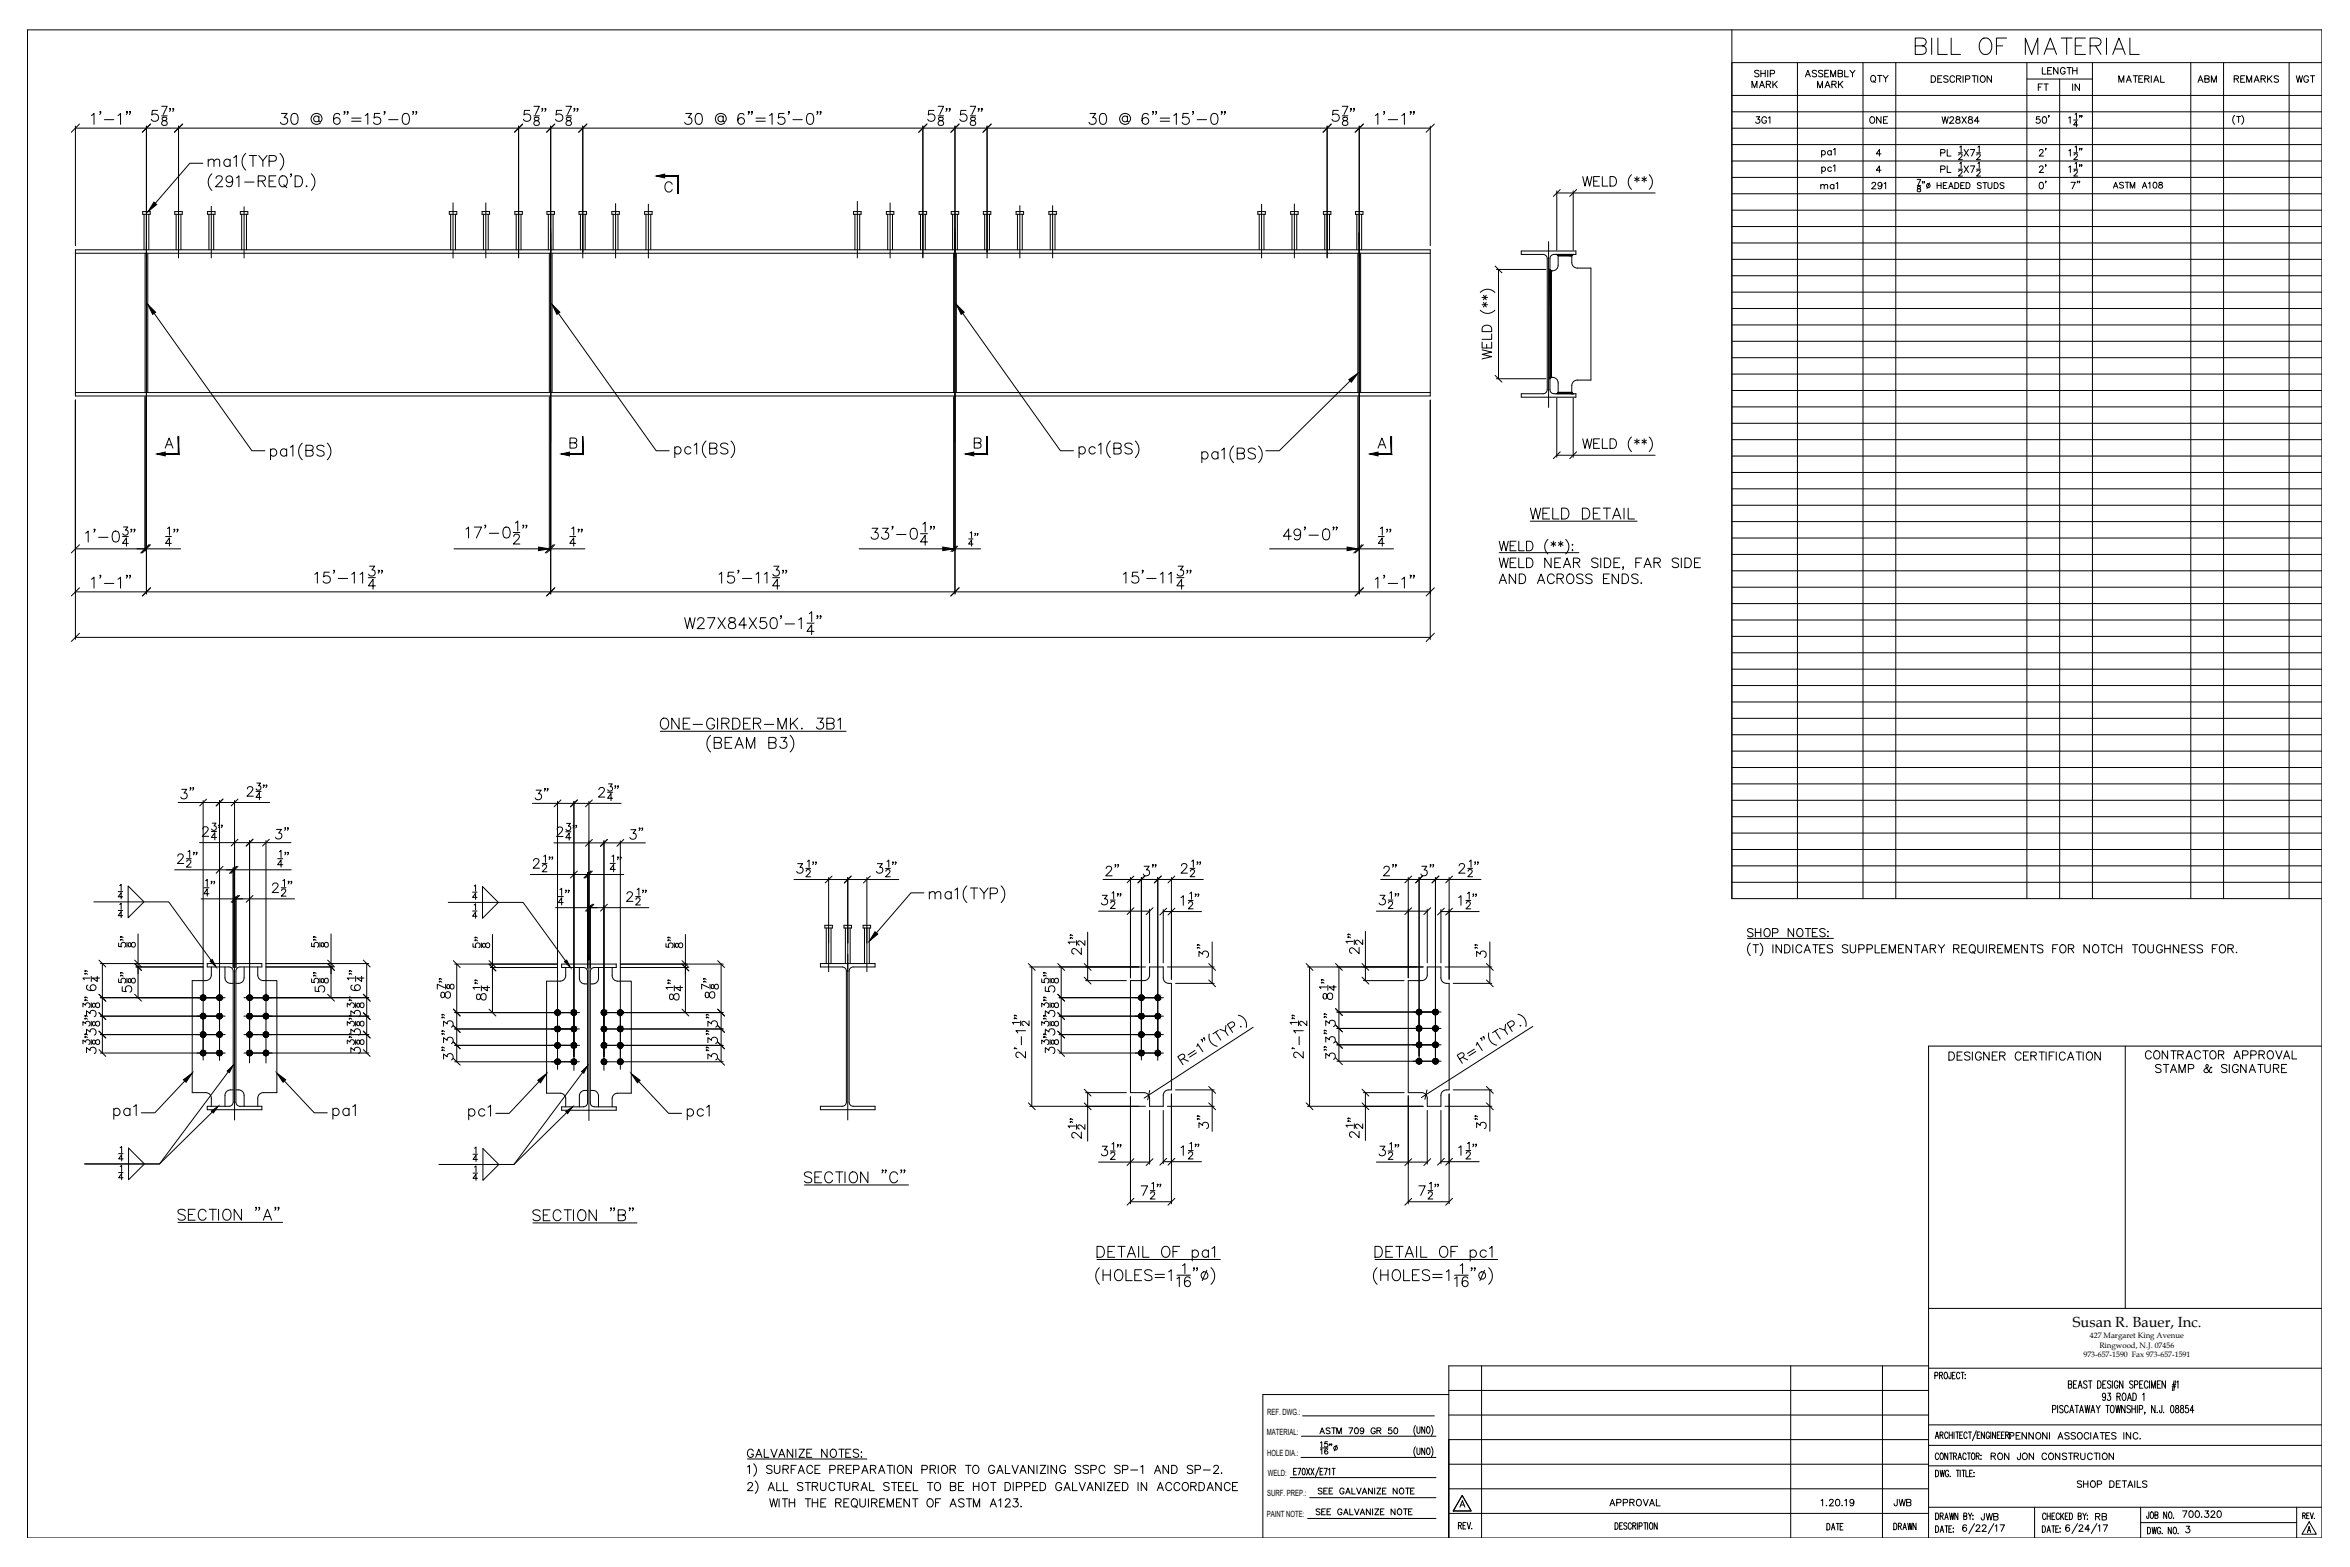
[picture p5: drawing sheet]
<svg xmlns="http://www.w3.org/2000/svg" width="914mm" height="610mm" viewBox="0 0 914 610" stroke-linecap="round" stroke-linejoin="round" font-family="sans-serif">
<defs><g id="words">
<text font-size="11" x="744.4" y="22.6">BILL OF MATERIAL</text>
<g font-size="10.1">
<text x="312.2" y="462.1">SECTION &quot;C&quot;</text>
<text x="206.4" y="477">SECTION &quot;B&quot;</text>
</g>
<g font-size="9.7">
<text x="43.4" y="436.7">pa1</text>
<text x="128.8" y="436.7">pa1</text>
<text x="181.3" y="436.7">pc1</text>
<text x="266.7" y="436.7">pc1</text>
<text x="68.4" y="476.6">SECTION &quot;A&quot;</text>
<text x="426.2" y="491.8">DETAIL OF pa1</text>
<text x="534.1" y="491.8">DETAIL OF pc1</text>
</g>
<text font-size="9.3" x="498.5" y="211.3">49'-0&quot;</text>
<text font-size="8.8" x="594.4" y="203.9">WELD DETAIL</text>
<text font-size="6.6" x="757.4" y="413.8">DESIGNER CERTIFICATION</text>
<g font-size="6.2">
<text x="727.1" y="33.5">QTY</text>
<text x="791.3" y="49">50'</text>
<text x="807.5" y="580">SHOP DETAILS</text>
<text x="770.1" y="592.7">JWB</text>
<text x="814.6" y="592.7">RB</text>
</g>
<g font-size="5.7">
<text x="793.7" y="30">LENGTH</text>
<text x="750.7" y="33.2">DESCRIPTION</text>
<text x="823.7" y="33.2">MATERIAL</text>
<text x="854.4" y="33.2">ABM</text>
<text x="868.5" y="33.2">REMARKS</text>
<text x="892.5" y="33.2">WGT</text>
<text x="792.3" y="36.3">FT</text>
<text x="805.7" y="36.3">IN</text>
<text x="682.3" y="49">3G1</text>
<text x="726.7" y="49">ONE</text>
<text x="754.9" y="49">W28X84</text>
<text x="797.3" y="62.1" transform="rotate(-90 797.3 62.1)">2'</text>
<text x="797.3" y="68.4" transform="rotate(-90 797.3 68.4)">2'</text>
<text x="707.7" y="74.8">ma1</text>
<text x="727.4" y="74.8">291</text>
<text x="797.3" y="74.8" transform="rotate(-90 797.3 74.8)">0'</text>
<text x="821.6" y="74.4">ASTM A108</text>
<text x="806.6" y="516.1">Susan R. Bauer, Inc.</text>
<text x="512.6" y="559.2">ASTM 709 GR 50</text>
<text x="781" y="560.9">PENNONI ASSOCIATES INC.</text>
<text x="774" y="569">RON JON CONSTRUCTION</text>
<text x="511.9" y="582.4">SEE GALVANIZE NOTE</text>
<text x="625.5" y="587">APPROVAL</text>
<text x="707.7" y="587">1.20.19</text>
<text x="736.2" y="587">JWB</text>
<text x="511.2" y="590.5">SEE GALVANIZE NOTE</text>
<text x="848.4" y="591.6">700.320</text>
<text x="735.9" y="596.2">DRAWN</text>
</g>
<g font-size="4.9">
<text x="49" y="351" transform="rotate(-90 49 351)">14</text>
<text x="187" y="351" transform="rotate(-90 187 351)">14</text>
<text x="49" y="358.4" transform="rotate(-90 49 358.4)">14</text>
<text x="187" y="358.4" transform="rotate(-90 187 358.4)">14</text>
<text x="49" y="453" transform="rotate(-90 49 453)">14</text>
<text x="187" y="453" transform="rotate(-90 187 453)">14</text>
<text x="49" y="460.4" transform="rotate(-90 49 460.4)">14</text>
<text x="187" y="460.4" transform="rotate(-90 187 460.4)">14</text>
</g>
<g font-size="3.3">
<text x="493.1" y="550.3">REF. DWG.:</text>
<text x="493" y="558.2">MATERIAL:</text>
<text x="493" y="566.5">HOLE DIA.:</text>
<text x="493.4" y="574.3">WELD:</text>
<text x="493" y="582.1">SURF. PREP.:</text>
<text x="492.9" y="590.2">PAINT NOTE:</text>
</g>
<g font-size="3.1">
<text x="813.2" y="520.7">427 Margaret King Avenue</text>
<text x="810.7" y="527.9">973-657-1590 Fax 973-657-1591</text>
<text x="816.9" y="524.3">Ringwood, N.J. 07456</text>
</g>
</g></defs>
<!-- layer: OBJECT -->
<g fill="none" stroke="#000" stroke-width=".39">
<path d="M29.3 97.2h527.2v56.8h-527.2zM29.3 98.5h527.2M55.5 82.3h2.9v1.1h-2.9zM56 83.4v13.8M56.4 98.5v54.2M57.5 98.5v54.2M57.9 83.4v13.8M68 82.3h2.9v1.1h-2.9zM68.5 83.4v13.8M70.4 83.4v13.8M80.8 82.3h2.9v1.1h-2.9zM81.3 83.4v13.8"/>
<path d="M83.1 83.4v13.8M93.5 82.3h2.9v1.1h-2.9zM94 83.4v13.8M95.9 83.4v13.8M174.8 82.3h2.9v1.1h-2.9zM175.4 83.4v13.8M177.2 83.4v13.8M187.6 82.3h2.9v1.1h-2.9zM188.1 83.4v13.8M190 83.4v13.8M200.3 82.3h2.9v1.1h-2.9zM200.9 83.4v13.8"/>
<path d="M202.7 83.4v13.8M212.8 82.3h2.9v1.1h-2.9zM213.4 83.4v13.8M213.7 98.5v54.2M214.8 98.5v54.2M215.2 83.4v13.8M225.3 82.3h2.9v1.1h-2.9zM225.8 83.4v13.8M227.7 83.4v13.8M238.1 82.3h2.9v1.1h-2.9zM238.6 83.4v13.8M240.4 83.4v13.8"/>
<path d="M250.8 82.3h2.9v1.1h-2.9zM251.4 83.4v13.8M253.2 83.4v13.8M332.1 82.3h3v1.1h-3zM332.7 83.4v13.8M334.5 83.4v13.8M344.9 82.3h2.9v1.1h-2.9zM345.4 83.4v13.8M347.3 83.4v13.8M357.6 82.3h3v1.1h-3zM358.2 83.4v13.8M360 83.4v13.8"/>
<path d="M370.1 82.3h2.9v1.1h-2.9zM370.7 83.4v13.8M371.1 98.5v54.2M372.1 98.5v54.2M372.5 83.4v13.8M382.6 82.3h2.9v1.1h-2.9zM383.1 83.4v13.8M385 83.4v13.8M395.4 82.3h2.9v1.1h-2.9zM395.9 83.4v13.8M397.8 83.4v13.8M408.1 82.3h2.9v1.1h-2.9z"/>
<path d="M408.7 83.4v13.8M410.5 83.4v13.8M489.4 82.3h3v1.1h-3zM490 83.4v13.8M491.8 83.4v13.8M502.2 82.3h2.9v1.1h-2.9zM502.7 83.4v13.8M504.6 83.4v13.8M514.9 82.3h3v1.1h-3zM515.5 83.4v13.8M517.3 83.4v13.8M527.4 82.3h2.9v1.1h-2.9z"/>
<path d="M528 83.4v13.8M528.4 98.5v54.2M529.4 98.5v54.2M529.8 83.4v13.8M600.4 99a1.61 1.61 0 0 1 1.6 1.6v51a1.59 1.59 0 0 1-1.6 1.6M600.4 99h-8.5v-1.4h21.3v1.4h-8.5M604.7 99a1.59 1.59 0 0 0-1.6 1.6v51a1.59 1.59 0 0 0 1.6 1.6h8.5v1.3h-21.3v-1.3h8.5M606.3 99.5v3.7M611.6 99.5l.1 3.2 .9 1.3 1.1 .3h5.3v43.6h-5.3l-1.1 .3-.9 1.2-.1 3.8M606.3 103.2l-.6 1.5-1 .6-1.1 .1M29.3 152.7h527.2M603.6 146.8l1.1 .1 1 .5 .6 1.5"/>
<path d="M606.3 148.9v4.3M321 360h2.9v1h-2.9zM328.4 360h2.9v1h-2.9zM335.8 360h3v1h-3zM80.6 374.8h21.3v1.4h-8.5a1.59 1.59 0 0 0-1.6 1.6v51a1.59 1.59 0 0 0 1.6 1.6h8.5v1.3h-21.3v-1.3h8.5a1.61 1.61 0 0 0 1.6-1.6v-51a1.61 1.61 0 0 0-1.6-1.6h-8.5zM82.2 376.2l-.1 3.7-.9 1.3-1.1 .3h-5.3v43.6h5.9l1.2 1 .3 1.1M87.5 376.2v4.2l.7 1.5a2.9 2.9 0 0 0 2.5 .7M95 376.2l-.1 4.8-1 1.3-1.1 .2M100.3 376.2l.1 3.7 .9 1.3 1.1 .3h5.3v43.6h-5.8l-1.3 1-.3 1.1M218.5 375h21.3v1.4h-8.5a1.59 1.59 0 0 0-1.6 1.6v51a1.59 1.59 0 0 0 1.6 1.6h8.5v1.3h-21.3v-1.3h8.5a1.61 1.61 0 0 0 1.6-1.6v-51a1.61 1.61 0 0 0-1.6-1.6h-8.5zM220.1 376.4l-.1 3.7-.9 1.3-1.1 .3h-5.3v43.6h5.3l1.1 .3 .9 1.2 .1 3.8M225.4 376.4v4.2"/>
<path d="M232.9 376.4v4.2l-.6 1.5a2.89 2.89 0 0 1-2.6 .7M238.2 376.4l.1 3.7 .9 1.3 1.1 .3M319.2 374.8h21.3v1.4h-8.5a1.59 1.59 0 0 0-1.6 1.6v51a1.59 1.59 0 0 0 1.6 1.6h8.5v1.3h-21.3v-1.3h8.5a1.61 1.61 0 0 0 1.6-1.6v-51a1.59 1.59 0 0 0-1.6-1.6h-8.5zM321.5 361v13.8M323.4 361v13.8M328.9 361v13.8M330.8 361v13.8M336.4 361v13.8M338.2 361v13.8M91.8 382.6h1.1M225.4 380.6l.7 1.5a2.9 2.9 0 0 0 2.5 .7M240.3 381.7h5.3v43.6h-5.3"/>
<path d="M562.8 382.5l-1.1-.2-1-1.3v-4.8h-5.3l-.1 3.7-.6 1-.9 .5-5.8 .1-.1 43.6h5.9l1.3 1 .2 1.1M562.8 382.6h1.1v41.4h-1.1M82.2 427.2v3.2M87.5 426.1v4.3M90.7 424a2.42 2.42 0 0 0-3.2 2.1M91.8 424h1.1M92.8 424l1.5 .6 .7 1.5M95 426.1v4.3M100.3 427.2v3.2M225.4 426.3v4.3M228.6 424.2a2.42 2.42 0 0 0-3.2 2.1M229.7 424.2a2.41 2.41 0 0 1 3.2 2.1v4.3"/>
<path d="M240.3 425.3l-1.1 .3-.9 1.2-.1 3.8M452.6 426.1l.6-1.5a2.85 2.85 0 0 1 2.6-.6v-41.4a2.43 2.43 0 0 1-3.2-2.2v-4.2h-5.3l-.1 3.7-.9 1.3-1.1 .3h-5.3v43.6h5.8l1.3 1 .3 1.1M452.6 426.1v4.3h-5.3v-3.2M560.7 426.1v4.3h-5.3v-3.2M562.8 424l-1.5 .6-.6 1.5"/>
</g>
<!-- layer: DIMENSIONS -->
<g fill="none" stroke="#000" stroke-width=".39">
<path d="M29.3 49.1v46.5M29.3 49.8h527.2M35.6 44.9l1-.8v4.3M39.2 43.5l-.2 .2-.2-.2 .2-.2a.78 .78 0 0 1-.2 1.2M40.6 46.6h3.7M45.9 44.9l1-.8v4.3M49.5 43.5l-.2 .2-.2-.2 .2-.2a.78 .78 0 0 1-.2 1.2M50.8 43.5l-.2 .2-.3-.2 .3-.2a.78 .78 0 0 1-.3 1.2M57 49.1v182M61.3 42.9h-2l-.2 1.9a1.5 1.5 0 0 1 2.2-.1 1.5 1.5 0 0 1-.2 2.3 1.5 1.5 0 0 1-2.2-.6M62.9 41.3h2.1l-1.5 3.2M62.9 45.1h2.1"/>
<path d="M63.2 45.7a.64 .64 0 0 0 .3 1.1 1.15 1.15 0 0 1 1.3 .5 1.15 1.15 0 0 1-.1 1.3l-1 .2a.91 .91 0 0 1-.8-1 .91 .91 0 0 1 .9-.8l.6-.2a.64 .64 0 0 0 .3-1.1zM66.4 42.3l-.2 .2-.2-.2 .2-.2 .2 .2-.4 1M67.6 42.3l-.2 .2-.2-.2 .2-.2 .2 .2-.4 1M69.5 49.1v51.3M95.6 59.7a4.4 4.4 0 0 0 0 6.5M109 59.7a4.4 4.4 0 0 1 0 6.5M109.5 44.1h2.2l-1.2 1.6a1.42 1.42 0 0 1 1.3 2 1.42 1.42 0 0 1-2.3 .5l-.4-.6M113.8 44.3a1.38 1.38 0 0 1 2 .6 3.5 3.5 0 0 1-.4 3.3 1.37 1.37 0 0 1-2-.6 3.5 3.5 0 0 1 .4-3.3zM124.1 45.7a1.1 1.1 0 0 0-1.7-.3 1.1 1.1 0 0 0 0 1.7 1.1 1.1 0 0 0 1.7-.3M124.1 45.1l.2 2.3a1.6 1.6 0 0 0 1-1.6 1.6 1.6 0 0 0-1.2-1.5 2.14 2.14 0 0 0-3 2.3 2.14 2.14 0 0 0 3.6 1.2M132.2 44.7a1.22 1.22 0 0 0-1.2-.6 1.22 1.22 0 0 0-1 .8 3.1 3.1 0 0 0 .4 3.3 1.32 1.32 0 0 0 1.9-.6 1.32 1.32 0 0 0-.9-1.8 1.32 1.32 0 0 0-1.6 1.2M134.2 43.5l-.2 .2-.2-.2 .2-.2a.78 .78 0 0 1-.2 1.2"/>
<path d="M135.4 43.5l-.2 .2-.2-.2 .2-.2 .2 .2-.4 1M136.8 45.9h3.7M136.8 47.2h3.7M142.1 44.9l1-.8v4.3M147.8 44.1h-2l-.3 1.8a1.5 1.5 0 0 1 2.3 0 1.5 1.5 0 0 1-.3 2.3 1.5 1.5 0 0 1-2.2-.6M149.8 43.5l-.2 .2-.2-.2 .2-.2a.78 .78 0 0 1-.2 1.2M151.2 46.6h3.7M157.1 44.3a1.39 1.39 0 0 1 2 .6 3.5 3.5 0 0 1-.4 3.3 1.36 1.36 0 0 1-2-.6 3.5 3.5 0 0 1 .4-3.3zM160.9 43.5l-.2 .2-.2-.2 .2-.2a.78 .78 0 0 1-.2 1.2M162.2 43.5l-.3 .2-.2-.2 .2-.2 .3 .2-.5 1M201.8 49.1v51.3M206.1 42.9h-2l-.2 1.9a1.5 1.5 0 0 1 2.3-.1 1.5 1.5 0 0 1-.3 2.3 1.5 1.5 0 0 1-2.2-.6"/>
<path d="M207.7 41.3h2.2l-1.6 3.2M207.7 45.1h2.2M208 45.7a.64 .64 0 0 0 .3 1.1 1.15 1.15 0 0 1 1.3 .5 1.15 1.15 0 0 1 0 1.3l-1.1 .2a.91 .91 0 0 1-.8-1 .91 .91 0 0 1 .9-.8l.7-.2a.64 .64 0 0 0 .3-1.1zM211.2 42.3l-.2 .2-.2-.2 .2-.2 .2 .2-.4 1M212.4 42.3l-.2 .2-.2-.2 .2-.2 .2 .2-.4 1M214.3 49.1v182M218.6 42.9h-2l-.2 1.9a1.5 1.5 0 0 1 2.2-.1 1.5 1.5 0 0 1-.2 2.3 1.5 1.5 0 0 1-2.2-.6M220.2 41.3h2.2l-1.6 3.2M220.2 45.1h2.2M220.5 45.7a.64 .64 0 0 0 .3 1.1 1.15 1.15 0 0 1 1.3 .5 1.15 1.15 0 0 1-.1 1.3l-1 .2a.91 .91 0 0 1-.8-1 .91 .91 0 0 1 .9-.8l.6-.2a.64 .64 0 0 0 .3-1.1zM223.7 42.3l-.2 .2-.2-.2 .2-.2 .2 .2-.4 1M224.9 42.3l-.2 .2-.2-.2 .2-.2 .2 .2-.4 1"/>
<path d="M226.8 49.1v51.3M266.8 44.1h2.2l-1.2 1.6a1.42 1.42 0 0 1 1.3 2 1.42 1.42 0 0 1-2.3 .5l-.4-.6M271.1 44.3a1.38 1.38 0 0 1 2 .6 3.5 3.5 0 0 1-.4 3.3 1.36 1.36 0 0 1-2-.6 3.5 3.5 0 0 1 .4-3.3zM281.4 45.7a1.1 1.1 0 0 0-1.7-.3 1.1 1.1 0 0 0 0 1.7 1.1 1.1 0 0 0 1.7-.3M281.4 45.1l.2 2.3a1.6 1.6 0 0 0 1-1.6 1.6 1.6 0 0 0-1.2-1.5 2.14 2.14 0 0 0-3 2.3 2.14 2.14 0 0 0 3.6 1.2M289.5 44.7a1.22 1.22 0 0 0-1.2-.6 1.22 1.22 0 0 0-1 .8 2.47 2.47 0 0 0 1 3.5 1.32 1.32 0 0 0 1.4-1.2 1.32 1.32 0 0 0-1.2-1.5 1.32 1.32 0 0 0-1.4 1.3M291.5 43.5l-.2 .2-.2-.2 .2-.2a.78 .78 0 0 1-.2 1.2M292.7 43.5l-.2 .2-.2-.2 .2-.2a.78 .78 0 0 1-.2 1.2M294.1 45.9h3.7M294.1 47.2h3.7M299.4 44.9l1-.8v4.3M305.1 44.1h-2l-.3 1.8a1.5 1.5 0 0 1 2.3 0 1.5 1.5 0 0 1-.3 2.3 1.5 1.5 0 0 1-2.2-.6"/>
<path d="M307.1 43.5l-.2 .2-.2-.2 .2-.2a.78 .78 0 0 1-.2 1.2M308.5 46.6h3.7M314.4 44.3a1.38 1.38 0 0 1 2 .6 3.5 3.5 0 0 1-.4 3.3 1.36 1.36 0 0 1-2-.6 3.5 3.5 0 0 1 .4-3.3zM318.2 43.5l-.2 .2-.2-.2 .2-.2a.78 .78 0 0 1-.2 1.2M319.5 43.5l-.2 .2-.2-.2 .2-.2a.78 .78 0 0 1-.2 1.2M359.1 49.1v51.3M363.4 42.9h-2l-.2 1.9a1.5 1.5 0 0 1 2.3-.1 1.5 1.5 0 0 1-.3 2.3 1.5 1.5 0 0 1-2.2-.6M365 41.3h2.2l-1.5 3.2M365 45.1h2.2M365.3 45.7a.64 .64 0 0 0 .4 1.1 1.15 1.15 0 0 1 1.2 .5 1.15 1.15 0 0 1 0 1.3l-1.1 .2a.91 .91 0 0 1-.8-1 .91 .91 0 0 1 .9-.8l.7-.2a.64 .64 0 0 0 .3-1.1zM368.5 42.3l-.2 .2-.2-.2 .2-.2 .2 .2-.4 1M369.7 42.3l-.2 .2-.2-.2 .2-.2 .2 .2-.4 1"/>
<path d="M371.6 49.1v182M375.9 42.9h-2l-.2 1.9a1.5 1.5 0 0 1 2.2-.1 1.5 1.5 0 0 1-.2 2.3 1.5 1.5 0 0 1-2.2-.6M377.5 41.3h2.2l-1.6 3.2M377.5 45.1h2.2M377.8 45.7a.64 .64 0 0 0 .3 1.1 1.15 1.15 0 0 1 1.3 .5 1.15 1.15 0 0 1-.1 1.3l-1 .2a.91 .91 0 0 1-.8-1 .91 .91 0 0 1 .9-.8l.6-.2a.64 .64 0 0 0 .3-1.1zM381 42.3l-.2 .2-.2-.2 .2-.2 .2 .2-.4 1M382.2 42.3l-.2 .2-.2-.2 .2-.2 .2 .2-.4 1M384.1 49.1v51.3M424.1 44.1h2.2l-1.2 1.6a1.42 1.42 0 0 1 1.3 2 1.42 1.42 0 0 1-2.3 .5l-.4-.6M428.4 44.3a1.38 1.38 0 0 1 2 .6 3.5 3.5 0 0 1-.4 3.3 1.37 1.37 0 0 1-2-.6 3.5 3.5 0 0 1 .4-3.3zM438.7 45.7a1.1 1.1 0 0 0-1.7-.3 1.1 1.1 0 0 0 0 1.7 1.1 1.1 0 0 0 1.7-.3M438.7 45.1l.2 2.3a1.6 1.6 0 0 0 1-1.6 1.6 1.6 0 0 0-1.2-1.5 2.14 2.14 0 0 0-3 2.3 2.14 2.14 0 0 0 3.6 1.2"/>
<path d="M446.8 44.7a1.22 1.22 0 0 0-1.2-.6 1.22 1.22 0 0 0-1 .8 3.1 3.1 0 0 0 .4 3.3 1.32 1.32 0 0 0 1.9-.6 1.32 1.32 0 0 0-.9-1.8 1.32 1.32 0 0 0-1.6 1.2M448.8 43.5l-.2 .2-.2-.2 .2-.2a.78 .78 0 0 1-.2 1.2M450 43.5l-.2 .2-.2-.2 .2-.2a.78 .78 0 0 1-.2 1.2M451.4 45.9h3.7M451.4 47.2h3.7M456.7 44.9l1-.8v4.3M462.4 44.1h-2l-.2 1.8a1.5 1.5 0 0 1 2.2 0 1.5 1.5 0 0 1-.2 2.3 1.5 1.5 0 0 1-2.2-.6M464.4 43.5l-.2 .2-.2-.2 .2-.2a.78 .78 0 0 1-.2 1.2M465.8 46.6h3.7M471.7 44.3a1.39 1.39 0 0 1 2 .6 3.5 3.5 0 0 1-.4 3.3 1.36 1.36 0 0 1-2-.6 3.5 3.5 0 0 1 .4-3.3zM475.5 43.5l-.2 .2-.2-.2 .2-.2a.78 .78 0 0 1-.2 1.2M476.8 43.5l-.2 .2-.2-.2 .2-.2 .2 .2-.4 1"/>
<path d="M516.4 49.1v51.3M520.7 42.9h-2l-.2 1.9a1.5 1.5 0 0 1 2.3-.1 1.5 1.5 0 0 1-.3 2.3 1.5 1.5 0 0 1-2.2-.6M522.3 41.3h2.2l-1.5 3.2M522.3 45.1h2.2M522.6 45.7a.64 .64 0 0 0 .4 1.1 1.15 1.15 0 0 1 1.2 .5 1.15 1.15 0 0 1 0 1.3l-1.1 .2a.91 .91 0 0 1-.8-1 .91 .91 0 0 1 1-.8l.6-.2a.64 .64 0 0 0 .3-1.1zM525.8 42.3l-.2 .2-.2-.2 .2-.2 .2 .2-.4 1M527 42.3l-.2 .2-.2-.2 .2-.2 .2 .2-.4 1M528.9 49.1v182M535.1 44.9l1-.8v4.3M538.8 43.5l-.2 .2-.2-.2 .2-.2a.78 .78 0 0 1-.2 1.2M540.2 46.6h3.6M545.4 44.9l1.1-.8v4.3"/>
<path d="M549.1 43.5l-.2 .2-.2-.2 .2-.2a.78 .78 0 0 1-.2 1.2M550.3 43.5l-.2 .2-.2-.2 .2-.2a.78 .78 0 0 1-.2 1.2M556.5 49.1v46.5M78.9 63.5h-5l-13.5 15.6M81 62.7l1-.8 1.1 .2 .2 2.7M81 61.9v2.9M82.4 67.6a4.4 4.4 0 0 0 0 6.5M83.3 62.7l1-.8 1 .2 .2 2.7M84.1 69.4l.2-.6 .6-.4 1.2 .2a.98 .98 0 0 1 .2 1.4l-2.4 2.7h2.8M89.5 62.5a1.36 1.36 0 0 0-2-.2 1.36 1.36 0 0 0 0 2 1.36 1.36 0 0 0 2-.2M89.5 61.9v2.9M90.5 69.8a1.32 1.32 0 0 1-1.8 1.1 1.32 1.32 0 0 1-.5-2 1.32 1.32 0 0 1 2.1 .1 3.9 3.9 0 0 1-.4 3.4 1.25 1.25 0 0 1-1.8-.4"/>
<path d="M90.9 61.3l1.1-.8v4.3M92 69.2l1-.8v4.3M95.2 70.8h3.6M97 60.5h2.9M98.4 60.5v4.3M100.5 70.4l2.4-.2a.98 .98 0 0 0 0-1.6l-2.4-.2v4.3M100.7 60.5l1.6 2 1.6-2M101.9 70.4l1.4 2.3M102.3 62.5v2.3M104.7 62.7h1.8a1.11 1.11 0 0 0 1.1-1.1 1.11 1.11 0 0 0-1.1-1.1h-1.8v4.3M104.7 70.4h1.6M107.3 68.4h-2.6v4.3h2.6"/>
<path d="M109 69a1.57 1.57 0 0 1 1.8-.6 1.57 1.57 0 0 1 1 1.6 1.87 1.87 0 0 1-.4 2 1.87 1.87 0 0 1-2 .4 2.66 2.66 0 0 1-.4-3.4zM110.4 71.8l1.2 1.3M113.4 67.8l-.2 .2-.2-.2 .2-.2a.77 .77 0 0 1-.2 1.2M114.8 68.4h1.5a2.27 2.27 0 0 1 1.4 2.1 2.27 2.27 0 0 1-1.4 2.2h-1.5zM119.3 72.2l-.2 .2 .2 .3 .2-.3M121.1 67.6a4.4 4.4 0 0 1 0 6.5M176.3 78.9v21.5M189 78.9v21.5M239.5 79.2v21.2M252.3 79.4v21M333.6 78.4v22M346.3 79v21.4"/>
<path d="M396.8 80v20.4M409.6 80v20.4M490.9 79.5v20.9M503.6 79.4v21M605.8 75.1h38.2M605.8 74.3v23.1M612.1 74.3v23.1M615.9 68.7l.8 3.7 .9-3.7 .9 3.7 .9-3.7M620.1 70.5h1.4M622.4 68.7h-2.3v3.7h2.3M623.5 68.7v3.7h2.1M626.5 68.7h1.2a1.98 1.98 0 0 1 1.3 1.9 1.98 1.98 0 0 1-1.3 1.8h-1.2z"/>
<path d="M634.8 68a3.8 3.8 0 0 0 0 5.7M636 69.2l1.8 1.1M636.9 68.7v2.1M637.8 69.2l-1.8 1.1M638.9 69.2l1.7 1.1M639.8 68.7v2.1M640.6 69.2l-1.7 1.1M641.7 68a3.8 3.8 0 0 1 0 5.7M82.2 80.2v20.2M95 80.4v20M602.6 94v64.5M605.8 99l.5 .5h5.3l.5-.5"/>
<path d="M576 113.8a3.8 3.8 0 0 1 5.7 0M576.7 118.6h2.1M576.7 115.7h2.1M577.2 117.7l1.1 1.7M577.2 114.8l1.1 1.8M578.3 117.7l-1.1 1.7M578.3 114.8l-1.1 1.8M582.3 104.8h19.2M583.1 104.8v42.5M603.1 104.8l.5 .6v41.4l-.5 .5M60 121.9l38 53.5h5.1M217.3 121.9l38 53.5h5.1"/>
<path d="M374.6 121.9l38 53.5h5.1M576 120.7a3.8 3.8 0 0 0 5.7 0M576.7 136.1l3.7 .9-3.7 .9 3.7 .8-3.7 .9M576.7 133.1v2.3h3.7v-2.3M576.9 127.2a2.07 2.07 0 0 1 3.5 .6v1.2h-3.7zM578.5 134v1.4M580.4 129.9v2.1h-3.7M29.3 155.6v93.1M56.4 154.3v60M213.7 154.3v60M371.1 154.3v60M525.3 148.2l-27.5 27.2h-5.3"/>
<path d="M528.4 154.3v60M556.5 155.6v93.1M582.3 147.3h19.2M605.8 153.2l.5-.5h5.3l.5 .5M605.8 154.8v23.1M612.1 154.8v23.1M105.3 175.2a1.35 1.35 0 0 1 2-.2 1.35 1.35 0 0 1 0 2 1.35 1.35 0 0 1-2-.2M105.3 174.6v4.3M111.5 175.2a1.36 1.36 0 0 0-2-.2 1.36 1.36 0 0 0 0 2 1.36 1.36 0 0 0 2-.2M111.5 174.6v2.9M113 174l1-.8v4.3M117.6 172.4a4.4 4.4 0 0 0 0 6.5"/>
<path d="M119 175.2l2.5-.2a.98 .98 0 0 0 0-1.6l-2.5-.2v4.3h1.9a1.12 1.12 0 0 0 1-1.2 1.12 1.12 0 0 0-1-1.1M126.1 173.8a1.6 1.6 0 0 0-1.5-.7 1.6 1.6 0 0 0-1.3 1.1l.4 .6 1.6 .6a1.04 1.04 0 0 1 .8 .8 1.04 1.04 0 0 1-.4 1 1.93 1.93 0 0 1-2.4-.4M127.3 172.4a4.4 4.4 0 0 1 0 6.5M262.6 174.4a1.36 1.36 0 0 1 2-.2 1.36 1.36 0 0 1 0 2 1.36 1.36 0 0 1-2-.2M262.6 173.8v4.2M268.8 174.4a1.35 1.35 0 0 0-1.9-.2 1.35 1.35 0 0 0 0 2 1.35 1.35 0 0 0 1.9-.2M270.1 173.2l1-.8v4.2M274.7 171.6a4.4 4.4 0 0 0 0 6.4M276.1 174.4l2.5-.2a.98 .98 0 0 0 0-1.6l-2.5-.2v4.2h1.9a1.12 1.12 0 0 0 1-1.1 1.12 1.12 0 0 0-1-1.1M283.2 173a1.6 1.6 0 0 0-1.5-.7 1.6 1.6 0 0 0-1.3 1.1l.4 .6 1.6 .6a1.03 1.03 0 0 1 .8 .8 1.03 1.03 0 0 1-.4 1 1.93 1.93 0 0 1-2.4-.4M284.4 171.6a4.4 4.4 0 0 1 0 6.4M419.9 174.4a1.35 1.35 0 0 1 2-.2 1.35 1.35 0 0 1 0 2 1.35 1.35 0 0 1-2-.2"/>
<path d="M419.9 173.8v4.2M426.2 174.4a1.36 1.36 0 0 0-2-.2 1.36 1.36 0 0 0 0 2 1.36 1.36 0 0 0 2-.2M427.4 173.2l1-.8v4.2M432 171.6a4.4 4.4 0 0 0 0 6.4M433.4 174.4l2.5-.2a.98 .98 0 0 0 0-1.6l-2.5-.2v4.2h1.9a1.12 1.12 0 0 0 1-1.1 1.12 1.12 0 0 0-1-1.1M440.5 173a1.6 1.6 0 0 0-1.5-.7 1.6 1.6 0 0 0-1.3 1.1l.4 .6 1.6 .6a1.03 1.03 0 0 1 .8 .8 1.03 1.03 0 0 1-.4 1 1.95 1.95 0 0 1-2.4-.4M441.7 171.6a4.4 4.4 0 0 1 0 6.4M467.6 176.3a1.35 1.35 0 0 1 2-.2 1.35 1.35 0 0 1 0 2 1.35 1.35 0 0 1-2-.1M467.6 175.7v4.3M473.9 176.3a1.36 1.36 0 0 0-2-.2 1.36 1.36 0 0 0 0 2.1 1.36 1.36 0 0 0 2-.2M473.9 175.7v2.9M475.3 175.1l1-.8v4.3"/>
<path d="M480 173.5a4.4 4.4 0 0 0 0 6.5M481.4 176.3l2.4-.2a.98 .98 0 0 0 0-1.6l-2.4-.2v4.3h1.8a1.12 1.12 0 0 0 1.1-1.1 1.12 1.12 0 0 0-1.1-1.2M488.5 174.9a1.6 1.6 0 0 0-1.6-.7 1.6 1.6 0 0 0-1.2 1.1l.4 .6 1.6 .6a1.03 1.03 0 0 1 .8 .8 1.03 1.03 0 0 1-.4 1.1 1.95 1.95 0 0 1-2.4-.4M489.7 173.5a4.4 4.4 0 0 1 0 6.5M605.8 177.1h38.2M615.9 170.7l.8 3.7 .9-3.7 .9 3.7 .9-3.7M620.1 172.5h1.4M622.4 170.7h-2.3v3.7h2.3M623.5 170.7v3.7h2.1M626.5 170.7h1.2a1.98 1.98 0 0 1 1.3 1.9 1.98 1.98 0 0 1-1.3 1.8h-1.2zM634.8 170a3.8 3.8 0 0 0 0 5.7M636 171.2l1.8 1.1"/>
<path d="M636.9 170.7v2.1M637.8 171.2l-1.8 1.1M638.9 171.2l1.7 1.1M639.8 170.7v2.1M640.6 171.2l-1.7 1.1M641.7 170a3.8 3.8 0 0 1 0 5.7M29.3 213.5h27.1M33.3 207.4l1-.8v4.3M36.9 206l-.2 .2-.2-.2 .2-.2a.77 .77 0 0 1-.2 1.2M38.4 209h3.6M44.2 206.8a1.37 1.37 0 0 1 2.1 .6 3.5 3.5 0 0 1-.4 3.3 1.37 1.37 0 0 1-2.1-.7 3.5 3.5 0 0 1 .4-3.2zM47.7 208.7h2.2"/>
<path d="M48.1 205h1.6l-.9 1.2a1.06 1.06 0 0 1 .8 1.7 1.06 1.06 0 0 1-1.9-.3M49.9 211.4h-2.2l1.5-2.1v3.1M51.3 206l-.2 .2-.2-.2 .2-.2 .2 .2-.4 1M52.5 206l-.2 .2-.2-.2 .2-.2 .2 .2-.4 1M53.3 213.5h17M64.4 208.7h2.3M65.2 205.6l.7-.6v3.2M66.7 211.4h-2.3l1.5-2.1v3.1M68 206l-.2 .2-.2-.2 .2-.2a.77 .77 0 0 1-.2 1.2M69.2 206l-.2 .2-.2-.2 .2-.2a.77 .77 0 0 1-.2 1.2M176.6 213.5h37.1M181.3 205.8l1-.8v4.3"/>
<path d="M184.5 205h2.9l-2 4.3M189 204.4l-.2 .2-.2-.2 .2-.2a.78 .78 0 0 1-.2 1.2M190.4 207.5h3.7M196.3 205.2a1.38 1.38 0 0 1 2 .6 3.6 3.6 0 0 1-.4 3.3 1.37 1.37 0 0 1-2-.6 3.5 3.5 0 0 1 .4-3.3zM199.7 207.2h2.6M199.9 208.7l.2-.5 .5-.4h.8l.5 .4a1.19 1.19 0 0 1-.4 1.6l-1.8 1.8h2.6M200.6 203.4l.9-.7v3.8M203.8 204.4l-.2 .2-.2-.2 .2-.2a.78 .78 0 0 1-.2 1.2M205 204.4l-.2 .2-.2-.2 .2-.2 .2 .2-.4 1M210.6 213.5h17M221.7 208.7h2.3M222.5 205.6l.7-.6v3.2"/>
<path d="M224 211.4h-2.3l1.5-2.1v3.1M225.3 206l-.2 .2-.2-.2 .2-.2a.77 .77 0 0 1-.2 1.2M226.5 206l-.2 .2-.2-.2 .2-.2 .2 .2-.4 1M334.3 213.5h36.8M339.3 205.5h2.3l-1.2 1.6a1.37 1.37 0 0 1 1.4 1.6 1.37 1.37 0 0 1-1.8 1.1l-.7-.2-.4-.7M343.4 205.5h2.2l-1.2 1.6a1.37 1.37 0 0 1 1.5 1.6 1.37 1.37 0 0 1-1.9 1.1l-.6-.2-.4-.7M347.4 204.9l-.2 .2-.2-.2 .2-.2 .2 .2-.4 1M348.9 207.9h3.6M354.7 205.7a1.39 1.39 0 0 1 2.1 .6 3.5 3.5 0 0 1-.5 3.3 1.38 1.38 0 0 1-2-.7 3.5 3.5 0 0 1 .4-3.2zM358.2 207.6h2.7M359.1 203.9l.9-.7v3.8M360.9 210.8h-2.7l1.8-2.5v3.8"/>
<path d="M362.4 204.9l-.2 .2-.2-.2 .2-.2a.77 .77 0 0 1-.2 1.2M363.6 204.9l-.2 .2-.2-.2 .2-.2a.77 .77 0 0 1-.2 1.2M368.9 213.5h12.7M376.9 209.7h1.7M377.5 207.3l.5-.4v2.4M378.6 211.7h-1.7l1.1-1.6v2.3M379.6 207.6h-.3h.3l-.3 .8M380.5 207.6h-.3h.3l-.3 .8M494 213.5h34.4M525.2 213.5h17M536.3 208.7h2.3M537.1 205.6l.8-.6v3.2"/>
<path d="M538.6 211.4h-2.3l1.6-2.1v3.1M539.9 206l-.2 .2-.2-.2 .2-.2a.77 .77 0 0 1-.2 1.2M541.1 206l-.2 .2-.2-.2 .2-.2 .2 .2-.4 1M583.3 210.5l.9 3.8 .9-3.8 .9 3.8 .9-3.8M583.3 217.1l.9 3.7 .9-3.7 .9 3.7 .9-3.7M583.3 215h31M587.6 212.3h1.4M587.6 218.9h1.4M589.9 210.5h-2.3v3.8h2.3M589.9 217.1h-2.3v3.7h2.3M591 210.5v3.8h2.1M591 217.1v3.7h2.1"/>
<path d="M594 210.5h1.2a1.99 1.99 0 0 1 1.3 1.9 1.99 1.99 0 0 1-1.3 1.9h-1.2zM594 217.1h1.2a1.99 1.99 0 0 1 1.3 1.9 1.99 1.99 0 0 1-1.3 1.8h-1.2zM595.5 202.8h41.5M602.3 209.8a3.8 3.8 0 0 0 0 5.7M603.5 217.1v3.7l-2.4-3.7v3.7M603.5 211.1l1.8 1M604.4 210.5v2.2M605 218.9h1.4M605.3 211.1l-1.8 1M606.4 211.1l1.8 1M607.3 217.1h-2.3v3.7h2.3M607.3 210.5v2.2"/>
<path d="M608.2 211.1l-1.8 1M608.9 219.6h1.7M609.2 209.8a3.8 3.8 0 0 1 0 5.7M611.7 212h.4zM611.7 214.1h.4zM612.2 218.9l2.1-.2 .4-.5-.2-.7-.7-.4h-1.6v3.7M613.5 218.9l1.2 1.9M621.8 217.6a1.39 1.39 0 0 0-1.4-.6 1.39 1.39 0 0 0-1.1 1l.4 .5 1.4 .6a.9 .9 0 0 1 .7 .6 .9 .9 0 0 1-.4 .9 1.71 1.71 0 0 1-2.1-.3M622.9 217.1v3.7M624.3 217.1h1.2a1.99 1.99 0 0 1 1.3 1.9 1.99 1.99 0 0 1-1.3 1.8h-1.2zM628 218.9h1.4M630.3 217.1h-2.3v3.7h2.3"/>
<path d="M636.5 218.9h1.4M638.8 217.1h-2.3v3.7M640.2 219.6h1.8M643.6 218.9l2.1-.2 .4-.5-.2-.7-.7-.4h-1.6v3.7M644.8 218.9l1.3 1.9M653.1 217.6a1.39 1.39 0 0 0-1.3-.6 1.39 1.39 0 0 0-1.1 1l.3 .5 1.4 .6a.9 .9 0 0 1 .7 .6 .9 .9 0 0 1-.3 .9 1.7 1.7 0 0 1-2.1-.3M654.2 217.1v3.7M655.6 217.1h1.3a1.99 1.99 0 0 1 1.3 1.9 1.99 1.99 0 0 1-1.3 1.8h-1.3zM659.3 218.9h1.5M661.7 217.1h-2.4v3.7h2.4M29.3 230.2h527.2M35.6 225.3l1-.8v4.3"/>
<path d="M39.2 223.9l-.2 .2-.2-.2 .2-.2a.78 .78 0 0 1-.2 1.2M40.6 227h3.7M45.9 225.3l1-.8v4.3M49.5 223.9l-.2 .2-.2-.2 .2-.2a.78 .78 0 0 1-.2 1.2M50.8 223.9l-.2 .2-.3-.2 .3-.2a.78 .78 0 0 1-.3 1.2M122.5 223.4l1-.8v4.3M128.2 222.6h-2.1l-.2 1.8a1.5 1.5 0 0 1 2.3 0 1.5 1.5 0 0 1-.3 2.2 1.5 1.5 0 0 1-2.2-.6M130.2 222l-.2 .2-.2-.2 .2-.2a.79 .79 0 0 1-.2 1.2M131.6 225h3.6M136.8 223.4l1.1-.8v4.3M140.1 223.4l1-.8v4.3M143.3 224.7h2.8"/>
<path d="M143.8 220.3h2l-1.1 1.4a1.29 1.29 0 0 1 1.1 1.9 1.29 1.29 0 0 1-2.2 .1l-.2-.3M146.1 227.9h-2.8l1.9-2.5v3.8M147.6 222l-.2 .2-.2-.2 .2-.2a.79 .79 0 0 1-.2 1.2M148.8 222l-.2 .2-.2-.2 .2-.2a.79 .79 0 0 1-.2 1.2M279.8 223.4l1-.8v4.3M285.5 222.6h-2.1l-.2 1.8a1.5 1.5 0 0 1 2.3 0 1.5 1.5 0 0 1-.3 2.2 1.5 1.5 0 0 1-2.2-.6M287.5 222l-.2 .2-.2-.2 .2-.2 .2 .2-.4 1M288.9 225h3.6M294.2 223.4l1-.8v4.3M297.4 223.4l1-.8v4.3M300.6 224.7h2.8M301.1 220.3h2l-1.1 1.4a1.28 1.28 0 0 1 1.2 1.8 1.28 1.28 0 0 1-2.1 .4l-.4-.5"/>
<path d="M303.4 227.9h-2.8l1.9-2.5v3.8M304.1 239.7l-.2 .2-.2-.2 .2-.2a.78 .78 0 0 1-.2 1.2M304.9 222l-.2 .2-.2-.2 .2-.2a.79 .79 0 0 1-.2 1.2M306.1 222l-.2 .2-.2-.2 .2-.2 .2 .2-.4 1M314.9 238.7l.9-.7v3.8M318.2 239.7l-.2 .2-.2-.2 .2-.2a.78 .78 0 0 1-.2 1.2M319.4 239.7l-.2 .2-.2-.2 .2-.2a.78 .78 0 0 1-.2 1.2M437.1 223.4l1-.8v4.3M442.8 222.6h-2.1l-.2 1.8a1.5 1.5 0 0 1 2.3 0 1.5 1.5 0 0 1-.3 2.2 1.5 1.5 0 0 1-2.2-.6M444.8 222l-.2 .2-.2-.2 .2-.2a.79 .79 0 0 1-.2 1.2M446.2 225h3.6M451.5 223.4l1-.8v4.3"/>
<path d="M454.7 223.4l1-.8v4.3M457.9 224.7h2.8M458.4 220.3h2l-1.1 1.4a1.29 1.29 0 0 1 1.1 1.9 1.29 1.29 0 0 1-2.2 .1l-.2-.3M460.7 227.9h-2.8l1.9-2.5v3.8M462.2 222l-.2 .2-.2-.2 .2-.2a.79 .79 0 0 1-.2 1.2M463.4 222l-.2 .2-.2-.2 .2-.2a.79 .79 0 0 1-.2 1.2M535.1 225.3l1-.8v4.3M538.8 223.9l-.2 .2-.2-.2 .2-.2a.78 .78 0 0 1-.2 1.2M540.2 227h3.6M545.4 225.3l1.1-.8v4.3M549.1 223.9l-.2 .2-.2-.2 .2-.2a.78 .78 0 0 1-.2 1.2M550.3 223.9l-.2 .2-.2-.2 .2-.2a.78 .78 0 0 1-.2 1.2"/>
<path d="M583.3 227l1.5-3.7 1.4 3.7M583.9 225.8h1.8M589.7 223.3v3.7l-2.4-3.7v3.7M591.1 223.3h1.3a1.99 1.99 0 0 1 1.3 1.9 1.99 1.99 0 0 1-1.3 1.8h-1.3zM598.2 227l1.4-3.7 1.5 3.7M598.8 225.8h1.7M604.8 224.2a1.37 1.37 0 0 0-1.6-.9 1.37 1.37 0 0 0-1.1 1.4 1.62 1.62 0 0 0 .4 1.8 1.62 1.62 0 0 0 1.8 .3l.5-.7M605.8 225.1l2.2-.2 .3-.5-.1-.7-.8-.4h-1.6v3.7M607.1 225.1l1.2 1.9M608.3 220.8l1.4-3.7 1.5 3.7M609.9 223.8a1.37 1.37 0 0 1 1.6-.5 1.37 1.37 0 0 1 .9 1.4 1.62 1.62 0 0 1-.3 1.8 1.62 1.62 0 0 1-1.8 .3 2.31 2.31 0 0 1-.4-3zM615.9 223.8a1.39 1.39 0 0 0-1.3-.6 1.39 1.39 0 0 0-1.1 1l.3 .5 1.4 .5a.91 .91 0 0 1 .7 .7 .91 .91 0 0 1-.3 .9 1.7 1.7 0 0 1-2.1-.3"/>
<path d="M619.5 223.8a1.39 1.39 0 0 0-1.4-.6 1.39 1.39 0 0 0-1.1 1l.4 .5 1.4 .5a.91 .91 0 0 1 .7 .7 .91 .91 0 0 1-.4 .9 1.69 1.69 0 0 1-2.1-.3M623.9 225.1h1.4M626.2 223.3h-2.3v3.7h2.3M629.8 223.3v3.7l-2.5-3.7v3.7M631.2 223.3h1.2a1.99 1.99 0 0 1 1.3 1.9 1.99 1.99 0 0 1-1.3 1.8h-1.2zM631.7 220.6h-.3h.3l-.3 .9M637.4 223.8a1.39 1.39 0 0 0-1.4-.6 1.39 1.39 0 0 0-1.1 1l.4 .5 1.4 .5a.91 .91 0 0 1 .7 .7 .91 .91 0 0 1-.4 .9 1.71 1.71 0 0 1-2.1-.3M638.6 226.7l-.2 .1h.4M639.7 220.8l1.4-3.7 1.4 3.7M29.3 248h527.2M266.4 240.3l1 4.3 1-4.3 1.1 4.3 1-4.3M271.5 241.3l.2-.6 .6-.4 1.2 .2a.97 .97 0 0 1 .2 1.4l-2.4 2.7h2.8"/>
<path d="M275.3 240.3h2.9l-2.1 4.3M279.4 240.3l2.8 4.3M282.2 240.3l-2.8 4.3M283.8 240.5a.86 .86 0 0 0 .4 1.4 1.76 1.76 0 0 1 2.1 1.8 1.41 1.41 0 0 1-1.9 .9 1.41 1.41 0 0 1-.8-1.9l.4-.4 1.5-.4a.86 .86 0 0 0 .4-1.4l-.7-.2zM290.5 243.1h-3l2-2.8v4.3M291.5 240.3l2.9 4.3M294.4 240.3l-2.9 4.3M298 240.3h-2l-.2 1.8a1.5 1.5 0 0 1 2.3 0 1.5 1.5 0 0 1-.3 2.2 1.5 1.5 0 0 1-2.2-.6M300.2 240.5a1.38 1.38 0 0 1 2.1 .6 3.5 3.5 0 0 1-.4 3.2 1.37 1.37 0 0 1-2.1-.6 3.5 3.5 0 0 1 .4-3.2zM305.5 242.7h3.6M310.8 241.1l1-.8v4.3M314 242.4h2.7"/>
<path d="M316.7 245.6h-2.7l1.8-2.5v3.8M257.4 280a1.57 1.57 0 0 1 1.8-.6 1.57 1.57 0 0 1 1 1.6 1.86 1.86 0 0 1-.4 2 1.86 1.86 0 0 1-2 .4 2.65 2.65 0 0 1-.4-3.4zM264.2 279.4v4.2l-2.8-4.2v4.2M268.5 279.4h-2.7v4.2h2.7M279.2 279.4v4.2M285.1 279.4h1.4a2.27 2.27 0 0 1 1.5 2.1 2.27 2.27 0 0 1-1.5 2.1h-1.4zM292 279.4h-2.7v4.2h2.7M307.6 279.4v4.2M310.4 279.4l-2.8 2.8M318.1 279.4h2.2l-1.2 1.6a1.36 1.36 0 0 1 1.4 1.6 1.36 1.36 0 0 1-1.8 1l-.6-.2-.4-.6M256.9 284.5h72.3M265.8 281.4h1.7"/>
<path d="M269.7 281.8h3.6M276.5 286.1a4.4 4.4 0 0 0 0 6.4M277.9 288.9l2.4-.2a.98 .98 0 0 0 0-1.6l-2.4-.2v4.2h1.8a1.11 1.11 0 0 0 1.1-1.1 1.11 1.11 0 0 0-1.1-1.1M278 280.4a1.56 1.56 0 0 0-1.8-1 1.56 1.56 0 0 0-1.2 1.6 1.86 1.86 0 0 0 .4 2 1.86 1.86 0 0 0 2 .4l.6-.8v-.6h-1M280.8 281.4l2.5-.2a.97 .97 0 0 0 0-1.6l-2.5-.2v4.2M282.1 288.9h1.7M282.3 281.4l1.4 2.2M284.8 286.9h-2.7v4.2h2.7M286 291.1l1.6-4.2 1.6 4.2M286.6 289.7h2M289.3 281.4h1.7M290.5 291.1v-4.2l1.6 4.2 1.6-4.2v4.2"/>
<path d="M293.2 281.4l2.4-.2a.97 .97 0 0 0 0-1.6l-2.4-.2v4.2M294.6 281.4l1.4 2.2M297.4 281.8h3.7M299.2 288.9l2.4-.2a.98 .98 0 0 0 0-1.6l-2.4-.2v4.2h1.8a1.11 1.11 0 0 0 1-1.1 1.11 1.11 0 0 0-1-1.1M302.7 283.6v-4.2l1.6 4.2 1.6-4.2v4.2M303.8 286.9h2.2l-1.2 1.6a1.37 1.37 0 0 1 1.5 1.6 1.37 1.37 0 0 1-1.9 1l-.6-.2-.4-.6M307.5 286.1a4.4 4.4 0 0 1 0 6.4M308.6 281.2l1.8 2.4M312 283.2l-.2 .2 .2 .2 .2-.2M321.7 281.4l2.5-.2a.99 .99 0 0 0 0-1.6l-2.5-.2v4.2h1.9a1.11 1.11 0 0 0 1-1.1 1.11 1.11 0 0 0-1-1.1M326 280.2l1-.8v4.2M69.3 312.2h35.6"/>
<path d="M70.7 307.1h2l-1.1 1.4a1.24 1.24 0 0 1 .9 2 1.24 1.24 0 0 1-2.1-.4M74.3 306.5h-.4h.4l-.4 .9M75.3 306.5h-.3h.3l-.3 .9M79 311.4v101M85.4 311.4v101.1M91.3 311.4v124.3M96.3 306.9l.1-.5a1.18 1.18 0 0 1 1.8 0 1.17 1.17 0 0 1-.4 1.6l-1.7 1.7h2.4M99.6 307.9h2M99.9 304.6h1.5l-.8 1.1a.93 .93 0 0 1 .7 1.5 .93 .93 0 0 1-1.6-.3M101.6 310.2h-2l1.3-1.9v2.8M102.8 305.5h-.4h.4l-.4 .9M103.8 305.5h-.3h.3l-.3 .9"/>
<path d="M207.2 312.5h34.5M208.6 307.4h2l-1.1 1.4a1.24 1.24 0 0 1 .9 2 1.24 1.24 0 0 1-2.1-.4M212.1 306.9h-.3h.3l-.3 .8M213.2 306.9h-.3h.3l-.3 .8M216.9 311.7v104.3M223.3 311.7v104.7M229.2 311.7v124.2M233.1 307.2l.7-.8h.7l.5 .3a1.14 1.14 0 0 1-.3 1.6l-1.8 1.8h2.5M236.4 308.2h2M236.8 305h1.4l-.8 1a.93 .93 0 0 1 .7 1.5 .93 .93 0 0 1-1.6-.3M238.4 310.5h-2l1.4-1.8v2.8M239.6 305.8h-.4h.4l-.4 .9"/>
<path d="M240.6 305.8h-.3h.3l-.3 .9M68 338.4h22.7M69.2 333.1l.7-.9 1.2 .4a1.15 1.15 0 0 1-.3 1.6l-1.8 1.7h2.5M72.6 334.1h1.8M72.7 335.2l.5-.7h.6l.5 .6-.4 .9-1.3 1.3h1.8M73.1 331.3l.7-.5v2.8M75.6 331.7h-.4h.4l-.4 .9M76.6 331.7h-.3h.3l-.3 .9M77.6 327.8h35.6M78.9 322.5l.7-.9h.7l.5 .4a1.15 1.15 0 0 1-.3 1.6l-1.8 1.7h2.5M82.3 323.5h2M82.6 320.2h1.4l-.8 1.1a.93 .93 0 0 1 .7 1.5 .93 .93 0 0 1-1.6-.3"/>
<path d="M84.3 325.8h-2l1.3-1.8v2.7M85.4 321.1h-.4h.4l-.4 .9M86.5 321.1h-.4h.4l-.4 .9M88.1 338.4h25.2M90.7 337.6v38.8M97.1 327v86.5M103.5 327v86.6M107.6 322.7h1.9l-1.1 1.4a1.24 1.24 0 0 1 1 2 1.24 1.24 0 0 1-2.2-.4M108 334.1h2M108.7 331.3l.7-.5v2.8M110 336.4h-2l1.4-1.9v2.8M111.1 322.1h-.3h.3l-.3 .9"/>
<path d="M111.2 331.7h-.4h.4l-.4 .9M112.2 322.1h-.4h.4l-.4 .9M112.2 331.7h-.3h.3l-.3 .9M207.6 334.9l.7-.9 1.3 .4a1.16 1.16 0 0 1-.4 1.6l-1.8 1.7h2.5M211 335.9h1.8M211.1 337l.3-.5 .8-.2 .5 .8-1.7 2h1.8M211.6 333.2l.6-.6v2.8M214 333.5h-.4h.4l-.4 .9M215 333.5h-.3h.3l-.3 .9M215.5 327.9h35.6M216.8 322.6l.2-.5 .5-.4 1.2 .4a1.17 1.17 0 0 1-.3 1.6l-1.8 1.7h2.5M220.1 323.6h2"/>
<path d="M220.5 320.3h1.4l-.8 1.1a.93 .93 0 0 1 .7 1.5 .93 .93 0 0 1-1.6-.3M222.1 325.9h-2l1.4-1.9v2.8M223.3 321.2h-.4h.4l-.4 .9M224.4 321.2h-.4h.4l-.4 .9M228.6 339.4v37.2M235 327.1v89.3M237.4 335.9h2M238.1 333.2l.7-.6v2.8M239.4 338.2h-2l1.4-1.9v2.8M240.6 333.5h-.4h.4l-.4 .9M241.4 327.1v88.9M241.6 333.5h-.3h.3l-.3 .9"/>
<path d="M245.5 322.8h1.9l-1.1 1.4a1.24 1.24 0 0 1 1 2 1.24 1.24 0 0 1-2.2-.4M249 322.2h-.4h.4l-.4 .9M250.1 322.2h-.4h.4l-.4 .9M310.4 336h1.9l-1 1.4a1.23 1.23 0 0 1 .9 2 1.23 1.23 0 0 1-2.2-.4M313.6 337.8h1.8M313.7 339l.3-.6 .8-.1 .5 .8-1.7 2h1.8M314.2 335.1l.6-.5v2.8M316.6 335.4h-.4h.4l-.4 .9M317.6 335.4h-.3h.3l-.3 .9M341.4 336h1.9l-1 1.4a1.25 1.25 0 0 1 1.1 1.7 1.25 1.25 0 0 1-2 .4l-.4-.5M344.6 337.8h1.8M344.7 339l.3-.6 .8-.1 .5 .8-1.7 2h1.8"/>
<path d="M345.2 335.1l.6-.5v2.8M347.6 335.4h-.4h.4l-.4 .9M348.6 335.4h-.3h.3l-.3 .9M430.4 337.9l.7-.9h.7l.6 .4a1.16 1.16 0 0 1-.4 1.5l-1.7 1.8h2.4M434.2 336.5h-.4h.4l-.4 .9M435.2 336.5h-.3h.3l-.3 .9M445.2 337h1.9l-1 1.4a1.24 1.24 0 0 1 .9 2 1.24 1.24 0 0 1-2.2-.4M448.7 336.5h-.3h.3l-.3 .9M449.8 336.5h-.4h.4l-.4 .9M459.7 336.8l.2-.5 .5-.3h.7l.6 .3a1.14 1.14 0 0 1-.4 1.6l-1.8 1.8h2.5M463.1 337.8h1.8M463.2 338.9l.5-.6 .8 .1 .3 .4-.4 .9-1.3 1.4h1.8"/>
<path d="M463.7 335.1l.6-.5v2.8M466.1 335.4h-.4h.4l-.4 .9M467.2 335.4h-.4h.4l-.4 .9M538.5 337.9l.7-.9h.7l.5 .4a1.16 1.16 0 0 1-.3 1.5l-1.8 1.8h2.5M542.2 336.5h-.4h.4l-.4 .9M543.3 336.5h-.4h.4l-.4 .9M553.2 337h2l-1.1 1.4a1.24 1.24 0 0 1 .9 2 1.24 1.24 0 0 1-2.1-.4M556.8 336.5h-.4h.4l-.4 .9M557.8 336.5h-.3h.3l-.3 .9M567.8 336.8l.1-.5 .6-.3h.7l.5 .3a1.14 1.14 0 0 1-.4 1.6l-1.7 1.8h2.5M571.1 337.8h1.9M571.3 338.9l.5-.6 .8 .1 .3 .4-.5 .9-1.3 1.4h1.9"/>
<path d="M571.7 335.1l.7-.5v2.8M574.1 335.4h-.3h.3l-.3 .9M575.2 335.4h-.4h.4l-.4 .9M36.5 350.9h29.1l16.6 22.7M55.9 350.7l-6-6v12.3l6-6M78.2 349.7h16.3M79.3 345.4h2M80 342.6l.6-.5v2.8M81.3 347.7h-2l1.3-1.9v2.8M82.5 343h-.4h.4l-.4 .9M83.5 343h-.3h.3l-.3 .9M91.8 349.7h22.8"/>
<path d="M91.8 348.9v27.5M106.1 344.4l.3-.7a1.2 1.2 0 0 1 1.6 .2 1.17 1.17 0 0 1-.3 1.6l-1.8 1.7h2.5M109.4 345.4h1.9M109.6 346.5l.5-.7h.5l.6 .6-.4 .9-1.4 1.3h1.9M110 342.6l.7-.5v2.8M112.5 343h-.4h.4l-.4 .9M113.5 343h-.3h.3l-.3 .9M174.4 351.1h29.1l16.6 22.7M193.8 351l-6.1-6.1v12.3l6.1-6M206.4 340.2h22.2M216.2 353.1h16.1M217.2 348.8h2"/>
<path d="M217.9 346.1l.6-.6v2.8M219.2 351.1h-2l1.3-1.8v2.8M220.4 346.4h-.4h.4l-.4 .9M221.4 346.4h-.3h.3l-.3 .9M226 340.2h16.7M229.7 353.1h22.8M229.7 352.3v24.3M244 347.8l.1-.5 .6-.4h.7l.5 .4a1.15 1.15 0 0 1-.3 1.6l-1.8 1.8h2.5M247.3 348.8h1.9M247.5 349.9l.5-.6h.5l.6 .5-.4 .9-1.4 1.4h1.9M247.9 346.1l.7-.6v2.8M250.3 346.4h-.3h.3l-.3 .9"/>
<path d="M251.4 346.4h-.3h.3l-.3 .9M308.9 342.2h40.8M322.4 341.4v36.6M329.9 341.4v94.3M337.3 341.4v36.6M359.5 347.3h-5l-13.5 15.6M361.6 347.7l1-.8 1 .2 .2 2.6M361.6 346.9v2.8M363.8 347.7l1-.8 1.1 .2 .2 2.6M370.1 347.5a1.36 1.36 0 0 0-2-.2 1.36 1.36 0 0 0 0 2 1.36 1.36 0 0 0 2-.2M370.1 346.9v2.8M371.5 346.3l1-.9v4.3"/>
<path d="M376.2 344.6a4.4 4.4 0 0 0 0 6.5M377.6 345.4h2.8M379 345.4v4.3M381.3 345.4l1.6 2.1 1.6-2.1M382.9 347.5v2.2M385.3 347.7h1.8a1.12 1.12 0 0 0 1.1-1.1 1.12 1.12 0 0 0-1.1-1.2h-1.8v4.3M389.5 344.6a4.4 4.4 0 0 1 0 6.5M427.5 354.5h19.8M428.9 348.3h1.9l-1 1.4a1.24 1.24 0 0 1 .9 2 1.24 1.24 0 0 1-2.2-.4M429.2 342.1h39M432.1 350.1h1.8M432.2 351.3l.5-.7 .8 .1 .3 .4-.4 1-1.3 1.3h1.8"/>
<path d="M432.7 347.4l.6-.5v2.8M435.1 347.8h-.4h.4l-.4 .8M436.2 347.8h-.4h.4l-.4 .8M439.9 341.3v39.1M444.1 341.3v71.1M447.3 353.7v20.9M450.5 341.3v71.2M452.6 354.6h14.9M452.6 353.8v20.8M455.8 341.3v39.7M459.5 349.2l.9-.8v3.8M462.4 350.3h1.8"/>
<path d="M462.5 351.4l.5-.6h.6l.5 .5-.4 .9-1.3 1.4h1.8M463 347.6l.6-.5v2.7M465.4 347.9h-.4h.4l-.4 .9M466.4 347.9h-.3h.3l-.3 .9M535.6 354.5h19.8M537 348.3h1.9l-1 1.4a1.24 1.24 0 0 1 .9 2 1.24 1.24 0 0 1-2.2-.4M537.2 342.1h39.1M540.2 350.1h1.8M540.3 351.3l.5-.7 .8 .1 .3 .4-.4 1-1.3 1.3h1.8M540.8 347.4l.6-.5v2.8M543.2 347.8h-.4h.4l-.4 .8M544.2 347.8h-.3h.3l-.3 .8"/>
<path d="M548 341.3v39.1M552.2 341.3v71.1M555.4 353.7v20.9M558.5 341.3v71.2M560.7 354.6h14.8M560.7 353.8v20.8M563.9 341.3v39.7M567.6 349.2l.9-.8v3.8M570.4 350.3h1.9M570.5 351.4l.6-.6h.5l.5 .5-.4 .9-1.3 1.4h1.9M571 347.6l.7-.5v2.7M573.4 347.9h-.3h.3l-.3 .9"/>
<path d="M574.5 347.9h-.4h.4l-.4 .9M33.1 378.7v.3v-.3l.9 .3M33.1 377.6v.4v-.4l.9 .4M35.5 379.8v2M37.8 379.8v2l-1.8-1.3h2.8M39 374.8h40M39.8 374.8v34.9M46.2 366.9v1.3l1.1 .1a.99 .99 0 0 1 0-1.5 .99 .99 0 0 1 1.5 .2 .99 .99 0 0 1-.4 1.5M47 379.4v.4v-.4l.9 .4M47 378.3v.4v-.4l.9 .4M47 365.5v.3v-.3l.9 .3M47 364.4v.4v-.4l.9 .4"/>
<path d="M49.4 366.6v1.9M50 366.9a1.06 1.06 0 0 0 .3 1.4l.5-.1 .3-.8a.8 .8 0 0 1 .7-.8 .8 .8 0 0 1 .9 .7l-.2 .9-.4 .3a1.4 1.4 0 0 1-1.3-1.6zM52.9 376.2h26.1M53.7 363.3v15.5M53.7 376.2v11.9M103.5 374.8h40M103.5 376.2h26.1M121.2 366.9v1.3l1.2 .1a.99 .99 0 0 1 0-1.5 .99 .99 0 0 1 1.5 .2 .99 .99 0 0 1-.4 1.5M122.1 379.4v.4v-.4l.9 .4M122.1 378.3v.4v-.4l.9 .4M122.1 365.5v.3v-.3l.9 .3M122.1 364.4v.4v-.4l.9 .4"/>
<path d="M124.5 366.6v1.9M125.1 366.9a1.06 1.06 0 0 0 .3 1.4l.5-.1 .4-1.2 .5-.4a.93 .93 0 0 1 1 .9 .93 .93 0 0 1-1 1l-.5-.4-.4-1.2zM128.8 363.3v15.5M128.8 376.2v11.9M136 378.7v.3v-.3l.9 .3M136 377.6v.4v-.4l.9 .4M138.4 379.8v2M140.7 379.8v2l-1.9-1.3h2.8M142.7 374.8v34.9M176.9 375h40M177.7 375v38.1M184 367.1v1.3l1.2 .1a.99 .99 0 0 1 0-1.4 .99 .99 0 0 1 1.5 .1 .99 .99 0 0 1-.4 1.5"/>
<path d="M184.9 365.7v.3v-.3l.9 .3M184.9 364.6v.4v-.4l.9 .4M187.3 366.8v1.9M187.9 367.1a1.06 1.06 0 0 0 .3 1.4l.5-.1 .4-1.2 .5-.4a.93 .93 0 0 1 1 .9 .93 .93 0 0 1-1 1l-.5-.4-.4-1.2zM190.8 376.4h26.1M191.6 363.5v15.5M191.6 376.4v17.5M241.4 375h40M241.4 376.4h26.1M259.1 367.1v1.3l1.2 .1a.99 .99 0 0 1 0-1.4 .99 .99 0 0 1 1.5 .1 .99 .99 0 0 1-.4 1.5M260 365.7v.3v-.3l.9 .3M260 364.6v.4v-.4l.9 .4"/>
<path d="M262.4 366.8v1.9M263 367.1a1.04 1.04 0 0 0 .2 1.4l.6-.1 .4-1.2 .5-.4a.93 .93 0 0 1 1 .9 .93 .93 0 0 1-1 1l-.5-.4-.4-1.2zM266.7 363.5v15.5M266.7 376.4v17.5M280.6 375v38.1M400.7 376.2h45M401.5 376.2v54.2M406.2 379.4v.4v-.4l.9 .4M406.2 378.3v.4v-.4l.9 .4M412.9 376.2v33.5M416.5 364.8v.3v-.3l.9 .3M416.5 363.7v.3v-.3l.9 .3"/>
<path d="M418.4 366.5h-2.8l.6 .7M418.9 365.9v1.9M420.7 368.8v2.5l-1.7-1.8a1.15 1.15 0 0 0-1.6-.3l-.4 1.2 .4 .5 .5 .2M422.1 365.9v1.9l-1.9-1.8-.8 .6 .1 .8 .5 .2M423.2 362.6v18.9M454.2 376.2h18.3M466 368.6v.3v-.3l.9 .3M466 367.5v.3v-.3l.9 .3M466.5 372.1v-2l1.4 1.1a1.24 1.24 0 0 1 2-.9 1.24 1.24 0 0 1-.4 2.2M471.7 366.4v16.2M508.8 376.2h45M509.6 376.2v54.2"/>
<path d="M521 376.2v36.6M524.6 364.5v.3v-.3l.9 .3M524.6 363.4v.4v-.4l.9 .4M526.5 366.2h-2.8l.6 .7M527 365.6v1.9M528.8 368.6v2.4l-1.7-1.7a1.14 1.14 0 0 0-1.6-.4l-.4 .5v.7l.9 .7M530.2 365.6v1.9l-1.3-1.3-.9-.4-.6 .5v.5l.7 .6M531.3 362.3v19.2M562.3 376.2h18.2M574 368.6v.3v-.3l.9 .3M574 367.5v.3v-.3l.9 .3M574.6 372.1v-2l1.4 1.1a1.24 1.24 0 0 1 2-.9 1.24 1.24 0 0 1-.4 2.2"/>
<path d="M579.7 366.4v16.2M32.3 391.7v-1.4l1 .8a.93 .93 0 0 1 1.5-.7 .93 .93 0 0 1-.3 1.6M32.3 398.9v-1.5l1 .8a.93 .93 0 0 1 1.5-.7 .93 .93 0 0 1-.3 1.7M33.1 389v.3v-.3l.9 .3M33.1 387.9v.4v-.4l.9 .4M33.1 396.1v.4v-.4l.9 .4M33.1 395.1v.3v-.3l.9 .3M33.7 395.2v-2l1.4 1.1a1.24 1.24 0 0 1 2-.9 1.24 1.24 0 0 1-.4 2.1M34.2 383.2a1.08 1.08 0 0 0-.4 1.6 2.23 2.23 0 0 0 3.6-.5 1.15 1.15 0 0 0-1.1-1.2 1.15 1.15 0 0 0-1.2 1 1.15 1.15 0 0 0 1 1.3M35 380.5h-2.7l.5 .7M35.5 390.1v1.9M35.5 397.3v1.9"/>
<path d="M36.1 390.4a1.06 1.06 0 0 0 .3 1.5l.5-.2 .3-.8a.8 .8 0 0 1 .7-.8 .8 .8 0 0 1 .9 .7l-.2 .9-.4 .3a1.4 1.4 0 0 1-1.3-1.6zM36.1 397.6a1.04 1.04 0 0 0 .3 1.4l.5-.1 .3-.8a.8 .8 0 0 1 .7-.8 .8 .8 0 0 1 .9 .7l-.2 .9-.8 .3-.5-.4-.4-1.2zM39 388.1h48.6M39 395.3h48.6M46.2 380.8v1.4l1.1 .1a.99 .99 0 0 1 0-1.5 .99 .99 0 0 1 1.5 .2 .99 .99 0 0 1-.4 1.4M47.5 383.8v1.8l1.6 .2a1.31 1.31 0 0 1 0-2 1.31 1.31 0 0 1 2 .2 1.31 1.31 0 0 1-.5 2M49.4 380.6v1.8M50 380.8a1.05 1.05 0 0 0 .3 1.5l.5-.1 .3-.8a.8 .8 0 0 1 .7-.9 .8 .8 0 0 1 .9 .7l-.2 1-.4 .2a1.38 1.38 0 0 1-1.3-1.6zM94.9 388.1h48.6M94.9 395.3h48.6M121.2 380.8v1.4l1.2 .1a.99 .99 0 0 1 0-1.5 .99 .99 0 0 1 1.5 .2 .99 .99 0 0 1-.4 1.4M122.6 383.8v1.8l1.6 .2a1.31 1.31 0 0 1 0-2 1.31 1.31 0 0 1 2 .2 1.31 1.31 0 0 1-.6 2"/>
<path d="M124.5 380.6v1.8M125.1 380.8a1.05 1.05 0 0 0 .3 1.5l.5-.1 .4-1.2 .5-.4a.93 .93 0 0 1 1 .9 .93 .93 0 0 1-1 .9l-.5-.4-.4-1.2zM135.1 391.7v-1.4l1.1 .8a.93 .93 0 0 1 1.5-.7 .93 .93 0 0 1-.3 1.6M135.1 398.9v-1.5l1.1 .8a.93 .93 0 0 1 1.5-.7 .93 .93 0 0 1-.3 1.7M136 389v.3v-.3l.9 .3M136 387.9v.4v-.4l.9 .4M136 396.1v.4v-.4l.9 .4M136 395.1v.3v-.3l.9 .3M136.5 395.2v-2l1.4 1.1a1.24 1.24 0 0 1 1.8-1.2 1.24 1.24 0 0 1 .4 2.1l-.6 .3M137.1 383.2a1.1 1.1 0 0 0-.4 1.6 2.23 2.23 0 0 0 3.5-.5 1.15 1.15 0 0 0-1-1.2 1.15 1.15 0 0 0-1.3 1 1.15 1.15 0 0 0 1.1 1.3M137.9 380.5h-2.8l.6 .7M138.4 390.1v1.9"/>
<path d="M138.4 397.3v1.9M139 390.4a1.06 1.06 0 0 0 .2 1.5l.6-.2 .2-.8a.8 .8 0 0 1 .8-.8 .8 .8 0 0 1 .8 .7l-.1 .9-.4 .3a1.4 1.4 0 0 1-1.3-1.6zM139 397.6a1.04 1.04 0 0 0 .2 1.4l.6-.1 .2-.8a.8 .8 0 0 1 .8-.8 .8 .8 0 0 1 .8 .7l-.1 .9-.8 .3-.5-.4-.4-1.2zM171 381.7v.4v-.4l.9 .4M171 380.7v.3v-.3l.9 .3M171.7 386.2a1.41 1.41 0 0 0 .4 1.9l.7-.2 .2-.3a1.33 1.33 0 0 1 .5-1.5 1.33 1.33 0 0 1 1.6 .1 1.5 1.5 0 0 1-.5 2.1 1.46 1.46 0 0 1-1.6-1.8 .76 .76 0 0 0-1.3-.3zM172.1 395.7v.3v-.3l.8 .3M172.1 394.6v.4v-.4l.8 .4M172.6 399.2v-1.9l1.4 1a1.24 1.24 0 0 1 2-.9 1.24 1.24 0 0 1-.4 2.2M172.9 384.2l-2.7-1.3v1.9M173.4 382.9v1.9M174 383.2a1.04 1.04 0 0 0 .3 1.4l.5-.1 .4-1.2 .5-.4a.93 .93 0 0 1 1 .9 .93 .93 0 0 1-1 1l-.5-.4-.4-1.2z"/>
<path d="M176.9 393.9h48.6M184.9 382.3v.4v-.4l.9 .4M184.9 381.3v.3v-.3l.9 .3M185.6 386.9a1.4 1.4 0 0 0 .4 1.9l.7-.1 .2-.4a1.33 1.33 0 0 1 .5-1.5 1.33 1.33 0 0 1 1.6 .1 1.53 1.53 0 0 1-.5 2.1 1.47 1.47 0 0 1-1.6-1.7 .75 .75 0 0 0-1.3-.4zM186.8 384.2h-2.8l.6 .6M187.3 383.5v2M189.6 383.5v2l-1.8-1.3h2.7M234.4 393.9h47M260 382.3v.4v-.4l.9 .4M260 381.3v.3v-.3l.9 .3M260.7 386.9a1.41 1.41 0 0 0 .4 1.9l.7-.1 .1-.4a1.33 1.33 0 0 1 .6-1.5 1.33 1.33 0 0 1 1.6 .1 1.5 1.5 0 0 1-.6 2.1 1.46 1.46 0 0 1-1.6-1.7 .76 .76 0 0 0-1.2-.4zM261.9 384.2h-2.8l.6 .6"/>
<path d="M262.4 383.5v2M264.7 383.5v2l-1.9-1.3h2.8M273.9 381.7v.4v-.4l.9 .4M273.9 380.7v.3v-.3l.9 .3M274.6 386.2a1.4 1.4 0 0 0 .3 1.9l.7-.2 .2-.3a1.33 1.33 0 0 1 .6-1.5 1.33 1.33 0 0 1 1.6 .1 1.52 1.52 0 0 1-.6 2.1 1.46 1.46 0 0 1-1.6-1.8 .75 .75 0 0 0-1.2-.3zM274.9 395.7v.3v-.3l.9 .3M274.9 394.6v.4v-.4l.9 .4M275.4 399.2v-1.9l1.5 1a1.24 1.24 0 0 1 2-.9 1.24 1.24 0 0 1-.4 2.2M275.8 384.2l-2.8-1.3v1.9M276.3 382.9v1.9M276.9 383.2a1.06 1.06 0 0 0 .2 1.4l.6-.1 .4-1.2 .5-.4a.93 .93 0 0 1 1 .9 .93 .93 0 0 1-1 1l-.5-.4-.4-1.2zM394.8 396v.4v-.4l.9 .4"/>
<path d="M394.8 394.9v.4v-.4l.9 .4M396.7 397.8h-2.8l.5 .6M397.2 397.2v1.8M400.4 397.2v1.8l-1.3-1.3-.9-.4-.6 .5v.6l.7 .5M405.3 391.7v-1.4l1.1 .8a.93 .93 0 0 1 1.5-.7 .93 .93 0 0 1-.3 1.6M405.3 398.9v-1.5l1.1 .8a.93 .93 0 0 1 1.5-.7 .93 .93 0 0 1-.3 1.7M405.3 380.8v1.4l1.2 .1a.99 .99 0 0 1 0-1.5 .99 .99 0 0 1 1.5 .2 .99 .99 0 0 1-.4 1.4M406.2 389v.3v-.3l.9 .3M406.2 387.9v.4v-.4l.9 .4M406.2 396.1v.4v-.4l.9 .4M406.2 395.1v.3v-.3l.9 .3M406.7 395.2v-2l1.5 1.1a1.24 1.24 0 0 1 2-.9 1.24 1.24 0 0 1-.4 2.1"/>
<path d="M406.7 383.8v1.8l1.6 .2a1.31 1.31 0 0 1 0-2 1.31 1.31 0 0 1 2 .2 1.31 1.31 0 0 1-.5 2M408.6 380.6v1.8M408.6 390.1v1.9M408.6 397.3v1.9M409.2 390.4a1.08 1.08 0 0 0 .3 1.5l.5-.2 .3-.8a.8 .8 0 0 1 .7-.8 .8 .8 0 0 1 .8 .7l-.1 .9-.4 .3a1.38 1.38 0 0 1-1.3-1.6zM409.2 397.6a1.06 1.06 0 0 0 .3 1.4l.5-.1 .3-.8a.8 .8 0 0 1 .7-.8 .8 .8 0 0 1 .8 .7l-.1 .9-.8 .3-.5-.4-.4-1.2zM409.2 380.8a1.07 1.07 0 0 0 .3 1.5l.5-.1 .3-.8a.8 .8 0 0 1 .7-.9 .8 .8 0 0 1 .8 .7l-.1 1-.4 .2a1.37 1.37 0 0 1-1.3-1.6zM412.1 388.1h40.6M412.1 395.3h40.6M422.4 381.5h15.9M457.4 382.6h15.1M477 398.9l-.2 2.3-2.2-.7"/>
<path d="M481.8 394.9a3.8 3.8 0 0 1 3.1 4.8M482.7 399.2l-.1 .3 .4-.2M487.6 399.6l-42.4 27.6M502.9 396v.4v-.4l.8 .4M502.9 394.9v.4v-.4l.8 .4M504.8 397.8h-2.8l.5 .6M505.2 397.2v1.8M508.5 397.2v1.8l-2-1.7-.8 .5 .1 .8 .6 .3M514.3 382.1v.4v-.4l.9 .4M514.3 381.1v.3v-.3l.9 .3M515 386.7a1.41 1.41 0 0 0 .4 1.9l.7-.1 .1-.4a1.33 1.33 0 0 1 .6-1.5 1.33 1.33 0 0 1 1.6 .1 1.5 1.5 0 0 1-.6 2.1 1.85 1.85 0 0 1-1.7-2.1zM515.3 395.5v.3v-.3l.9 .3"/>
<path d="M515.3 394.4v.4v-.4l.9 .4M515.9 399v-1.9l1.4 1a1.24 1.24 0 0 1 2-.9 1.24 1.24 0 0 1-.4 2.2M516.2 383.9h-2.8l.6 .7M516.7 383.3v2M519 383.3v2l-1.9-1.4h2.8M520.2 393.7h40.5M530.5 381.5h15.8M565.5 382.6h15M585.8 398.5l-.2 2.3-2.2-.8M587.5 399.8l1.7-1.3a.99 .99 0 0 0-.3-1.1 .99 .99 0 0 0-1.1-.1l-1.4 .8 2 3.2M590.7 394.6a3.8 3.8 0 0 1 3 4.7M591.5 398.9l.2 .3 .1-.3"/>
<path d="M596.4 399.3l-43.3 27.7M32.3 406.1v-1.5l1 .8a.93 .93 0 0 1 1.5-.7 .93 .93 0 0 1-.3 1.6M33.1 403.3v.4v-.4l.9 .4M33.1 402.3v.3v-.3l.9 .3M33.7 402.3v-1.9l1.4 1.1a1.24 1.24 0 0 1 2-1 1.24 1.24 0 0 1-.4 2.2M33.7 409.5v-1.9l1.4 1a1.24 1.24 0 0 1 2-.9 1.24 1.24 0 0 1-.4 2.2M35.5 404.5v1.8M36.1 404.7a1.04 1.04 0 0 0 .3 1.5l.5-.1 .4-1.2 .5-.4a.93 .93 0 0 1 1 .9 .93 .93 0 0 1-1 .9l-.5-.4-.4-1.2zM39 402.5h48.6M39 409.7h48.6M88.8 417l-26.7 35.8h-29.2h29.2l20.5-20.2M94.9 402.5h48.6"/>
<path d="M94.9 409.7h48.6M135.1 406.1v-1.5l1.1 .8a.93 .93 0 0 1 1.5-.7 .93 .93 0 0 1-.3 1.6M136 403.3v.4v-.4l.9 .4M136 402.3v.3v-.3l.9 .3M136.5 402.3v-1.9l1.4 1.1a1.24 1.24 0 0 1 1.8-1.2 1.24 1.24 0 0 1 .4 2l-.6 .4M136.5 409.5v-1.9l1.4 1a1.24 1.24 0 0 1 1.8-1.1 1.24 1.24 0 0 1 .4 2l-.6 .4M138.4 404.5v1.8M139 404.7a1.04 1.04 0 0 0 .2 1.5l.6-.1 .4-1.2 .5-.4a.93 .93 0 0 1 1 .9 .93 .93 0 0 1-1 .9l-.5-.4-.4-1.2zM172.1 402.1v.3v-.3l.8 .3M172.1 401v.4v-.4l.8 .4M172.1 408.4v.4v-.4l.8 .4M172.1 407.4v.3v-.3l.8 .3"/>
<path d="M172.6 405.6v-1.9l1.4 1a1.24 1.24 0 0 1 2-.9 1.24 1.24 0 0 1-.4 2.2M172.6 412v-2l1.4 1.1a1.24 1.24 0 0 1 2-.9 1.24 1.24 0 0 1-.4 2.1M176.9 406.7h48.6M176.9 413.1h48.6M176.9 400.3h48.6M226.7 417.2l-26.7 35.8h-29.2h29.2l20.5-20.2M234.4 406.7h47M234.4 413.1h47M234.4 400.3h47M274.9 402.1v.3v-.3l.9 .3M274.9 401v.4v-.4l.9 .4M274.9 408.4v.4v-.4l.9 .4"/>
<path d="M274.9 407.4v.3v-.3l.9 .3M275.4 405.6v-1.9l1.5 1a1.24 1.24 0 0 1 2-.9 1.24 1.24 0 0 1-.4 2.2M275.4 412v-2l1.5 1.1a1.24 1.24 0 0 1 2-.9 1.24 1.24 0 0 1-.4 2.1M394.8 407.7v.4v-.4l.9 .4M397.4 403.3v3.2M399 409.1v2.5l-1.8-1.8a1.11 1.11 0 0 0-1.7-.1l-.2 1 .9 .7M399 401h-3.7l.7 .9M405.3 406.1v-1.5l1.1 .8a.93 .93 0 0 1 1.5-.7 .93 .93 0 0 1-.3 1.6M406.2 403.3v.4v-.4l.9 .4M406.2 402.3v.3v-.3l.9 .3M406.7 402.3v-1.9l1.5 1.1a1.24 1.24 0 0 1 2-1 1.24 1.24 0 0 1-.4 2.2M406.7 409.5v-1.9l1.5 1a1.24 1.24 0 0 1 2-.9 1.24 1.24 0 0 1-.4 2.2"/>
<path d="M408.6 404.5v1.8M409.2 404.7a1.06 1.06 0 0 0 .3 1.5l.5-.1 .4-1.2 .5-.4a.93 .93 0 0 1 1 .9 .93 .93 0 0 1-1 .9l-.5-.4-.4-1.2zM412.1 402.5h40.6M412.1 409.7h40.6M459.3 412.6l1.6-1.3 .1-.7-.6-.5-.8 .1-1.3 .9 2 3.1M460.3 411.9l2.1 .9M465 408.7l-2.7 1.7M465.5 409.5l-2.6 1.8M465.7 407.1l.3-1 2 3.1M467.7 404.4l-.3 .1 .3-.1 .1 .9M468.6 403.8l-.3 .2 .3-.2 .1 .9M470.5 402.3a3.8 3.8 0 0 0 3.1 4.7"/>
<path d="M473 401.5l2 3.1M474 400.8l-2 1.4M476.8 401.2l1 1.6M478.7 400.2l1.3-.9a.97 .97 0 0 0 .3-1.3 .97 .97 0 0 0-1.4-.3l-1.3 .8 2 3.1M502.9 407.7v.4v-.4l.8 .4M505.5 403.3v3.2M507.1 409.1v2.5l-1.8-1.8a1.11 1.11 0 0 0-1.7-.1l-.2 1 .3 .5 .6 .2M507.1 401h-3.7l.7 .9M515.3 401.9v.3v-.3l.9 .3M515.3 400.8v.3v-.3l.9 .3M515.3 408.2v.4v-.4l.9 .4M515.3 407.2v.3v-.3l.9 .3"/>
<path d="M515.9 405.4v-1.9l1.4 1a1.25 1.25 0 0 1 1.7-1.1 1.25 1.25 0 0 1 .4 2l-.5 .4M515.9 411.8v-2l1.4 1.1a1.24 1.24 0 0 1 2-.9 1.24 1.24 0 0 1-.4 2.1M520.2 406.5h40.5M520.2 412.8h40.5M520.2 400.1h40.5M568 412l1.7-1.3v-.6l-.6-.5-.8 .1-1.3 .8 2 3.2M569 411.3l2.1 1M573.7 408.1l-2.7 1.8M574.3 409l-2.7 1.8M574.4 406.6l.4-1 2 3.1M576.4 403.9l-.3 .2 .3-.2 .2 .9M577.3 403.3l-.3 .2 .3-.2 .2 .9"/>
<path d="M579.3 401.8a3.8 3.8 0 0 0 3.1 4.8M581.8 401.1l2 3.1M582.8 400.4l-2.1 1.4M585.6 400.8l1 1.6M71.9 420.5l-11.7 12.4h-5.2M110.7 420.5l11.6 12.4h5M209.8 420.7l-11.7 12.4h-5.2M248.5 420.7l11.7 12.4h5M400.7 430.4h45M416.5 436.3v.4v-.4l.9 .4M416.5 435.2v.4v-.4l.9 .4M418.4 438.1h-2.8l.6 .6"/>
<path d="M418.9 437.5v1.8M422.1 437.5v1.8l-1.9-1.7-.8 .5 .1 .8 .5 .3M422.4 425.1h15.9M423.2 425.1v18.8M439.9 426.7v41.6M447.3 432v20.9M452.6 432v20.7M454.2 430.4h18.3M455.8 425.6v42.7M457.4 424h15.1M466 435.2v.3v-.3l.9 .3M466 434.1v.4v-.4l.9 .4"/>
<path d="M466.5 438.7v-1.9l1.4 1a1.24 1.24 0 0 1 2-.9 1.24 1.24 0 0 1-.4 2.2M471.7 424v16.1M508.8 430.4h45M524.6 436v.4v-.4l.9 .4M524.6 435v.3v-.3l.9 .3M526.5 437.8h-2.8l.6 .7M527 437.2v1.8M530.2 437.2v1.8l-1.3-1.3-.9-.4-.6 .6v.5l.7 .5M530.5 425.1h15.9M531.3 425.1v18.6M548 426.2v42.1M555.4 432v20.9"/>
<path d="M560.7 432v20.7M562.3 430.4h18.2M563.9 425.6v42.7M565.5 424h15M574 435.2v.3v-.3l.9 .3M574 434.1v.4v-.4l.9 .4M574.6 438.7v-1.9l1.4 1a1.24 1.24 0 0 1 2-.9 1.24 1.24 0 0 1-.4 2.2M579.7 424v16.1M56.1 452.7l-6.1-6.1v12.4l6.1-6.1M194 452.9l-6.1-6.1v12.4l6.1-6.1M420.7 440.4v2.5l-1.7-1.8a1.15 1.15 0 0 0-1.6-.4l-.4 1.3 .4 .5 .5 .2M427.5 452.1h19.8"/>
<path d="M428.9 445.9h1.9l-1 1.4a1.24 1.24 0 0 1 .9 2 1.24 1.24 0 0 1-2.2-.4M432.1 447.8h1.8M432.2 448.9l.5-.7h.6l.5 .6-.4 .9-1.3 1.3h1.8M432.7 445l.6-.5v2.8M435.1 445.4h-.4h.4l-.4 .9M436.2 445.4h-.4h.4l-.4 .9M452.6 451.9h14.9M459.5 446.5l.9-.8v3.8M462.4 447.6h1.8M462.5 448.7l.5-.6h.6l.5 .5-.4 .9-1.3 1.4h1.8M463 444.9l.6-.6v2.8M465.4 445.2h-.4h.4l-.4 .9"/>
<path d="M466.4 445.2h-.3h.3l-.3 .9M528.8 440.1v2.5l-1.7-1.8a1.14 1.14 0 0 0-1.6-.3l-.4 .5v.7l.4 .5 .5 .2M535.6 452.1h19.8M537 445.9h1.9l-1 1.4a1.24 1.24 0 0 1 .9 2 1.24 1.24 0 0 1-2.2-.4M540.2 447.8h1.8M540.3 448.9l.5-.7h.6l.5 .6-.4 .9-1.3 1.3h1.8M540.8 445l.6-.5v2.8M543.2 445.4h-.4h.4l-.4 .9M544.2 445.4h-.3h.3l-.3 .9M560.7 451.9h14.8M567.6 446.5l.9-.8v3.8M570.4 447.6h1.9"/>
<path d="M570.5 448.7l.6-.6h.5l.5 .5-.4 .9-1.3 1.4h1.9M571 444.9l.7-.6v2.8M573.4 445.2h-.3h.3l-.3 .9M574.5 445.2h-.4h.4l-.4 .9M69.3 475.5h40.6M207.3 475.7h40.5M313 461h40.5M439.9 467.5h15.9M444 461.3h2.5l-1.8 3.7M447.6 463.2h1.8M447.7 464.3l.5-.6h.6l.5 .5-.4 .9-1.3 1.3h1.8M448.2 460.5l.6-.6v2.8"/>
<path d="M450.6 460.8h-.4h.4l-.4 .9M451.7 460.8h-.4h.4l-.4 .9M548 467.5h15.9M552.1 461.3h2.5l-1.8 3.7M555.6 463.2h1.9M555.8 464.3l.5-.6h.5l.6 .5-.4 .9-1.4 1.3h1.9M556.2 460.5l.7-.6v2.8M558.6 460.8h-.3h.3l-.3 .9M559.7 460.8h-.3h.3l-.3 .9M426.9 490h47.9M427.8 493.1a4.4 4.4 0 0 0 0 6.5M429.2 494v4.2"/>
<path d="M429.2 496h2.8M432 494v4.2M434.1 494.6a1.57 1.57 0 0 1 1.8-.6 1.57 1.57 0 0 1 1 1.6 1.86 1.86 0 0 1-.4 2 1.86 1.86 0 0 1-2 .4 2.63 2.63 0 0 1-.4-3.4zM438.1 494v4.2h2.4M441.6 496h1.6M444.2 494h-2.6v4.2h2.6M448.2 494.6a1.6 1.6 0 0 0-1.5-.7 1.6 1.6 0 0 0-1.3 1.1l.4 .6 1.6 .6a1.03 1.03 0 0 1 .8 .8 1.03 1.03 0 0 1-.4 1 1.95 1.95 0 0 1-2.4-.4M449.4 495.8h3.7M449.4 497h3.7M454.7 494.8l1-.8v4.2M458 497.4l.9-.7v3.8M458 496.1h5.2"/>
<path d="M460.1 492.3l.9-.7v3.8M463.1 497.3a1.12 1.12 0 0 0-1.7-.4 2.29 2.29 0 0 0 .6 3.6 1.19 1.19 0 0 0 1.2-1 1.19 1.19 0 0 0-1.1-1.3 1.19 1.19 0 0 0-1.2 1.1M469.6 494.2l-1.8 4M471.2 493.1a4.4 4.4 0 0 1 0 6.5M535 490h47.8M535.8 493.1a4.4 4.4 0 0 0 0 6.5M537.2 496h2.9M537.2 494v4.2M540.1 494v4.2M542.5 494.2a1.96 1.96 0 0 1 2.3 .6 1.96 1.96 0 0 1-.1 2.4 1.56 1.56 0 0 1-1.7 1 1.56 1.56 0 0 1-1.3-1.6 2.57 2.57 0 0 1 .8-2.4zM546.2 494v4.2h2.4M549.6 496h1.6"/>
<path d="M552.2 494h-2.6v4.2h2.6M556.3 494.6a1.6 1.6 0 0 0-1.6-.7 1.6 1.6 0 0 0-1.2 1.1l.4 .6 1.6 .6a1.03 1.03 0 0 1 .7 .8 1.03 1.03 0 0 1-.3 1 1.95 1.95 0 0 1-2.4-.4M557.5 495.8h3.6M557.5 497h3.6M562.8 494.8l1-.8v4.2M566 497.4l.9-.7v3.8M566 496.1h5.3M568.2 492.3l.9-.7v3.8M571.1 497.3a1.12 1.12 0 0 0-1.6-.4 2.28 2.28 0 0 0 .5 3.6 1.19 1.19 0 0 0 1.3-1.1 1.19 1.19 0 0 0-1.1-1.2 1.19 1.19 0 0 0-1.3 1.1M577.6 494.2l-1.8 4M579.3 493.1a4.4 4.4 0 0 1 0 6.5M568.9 581.8l3.5 6h-6.9z"/>
<circle cx="468.7" cy="496.1" r="1.4"/>
<circle cx="576.7" cy="496.1" r="1.4"/>
</g>
<!-- layer: 0 -->
<g fill="none" stroke="#000" stroke-width=".39">
<path d="M30.9 48.3l-3.2 3.1M58.6 48.3l-3.2 3.1M71.1 48.3l-3.2 3.1M203.4 48.3l-3.2 3.1M215.9 48.3l-3.2 3.1M228.4 48.3l-3.2 3.1M360.7 48.3l-3.2 3.1M373.2 48.3l-3.2 3.1M385.7 48.3l-3.2 3.1M518 48.3l-3.2 3.1M530.5 48.3l-3.2 3.1M558.1 48.3l-3.2 3.1"/>
<path d="M607.1 73.7l-2.7 2.7M613.5 73.7l-2.7 2.7M581.7 103.5l2.7 2.6M581.7 146l2.7 2.7M607.1 175.8l-2.7 2.6M613.5 175.8l-2.7 2.6M30.9 211.9l-3.2 3.2M58 211.9l-3.2 3.2M58.6 211.9l-3.2 3.2M215.3 211.9l-3.1 3.2M215.9 211.9l-3.2 3.2M372.1 212.4l-2.1 2.2"/>
<path d="M372.6 212.4l-2.1 2.2M530 211.9l-3.2 3.2M530.5 211.9l-3.2 3.2M30.9 228.7l-3.2 3.1M58.6 228.7l-3.2 3.1M215.9 228.7l-3.2 3.1M373.2 228.7l-3.2 3.1M530.5 228.7l-3.2 3.1M558.1 228.7l-3.2 3.1M30.9 246.4l-3.2 3.2M558.1 246.4l-3.2 3.2M80.4 310.9l-2.7 2.6"/>
<path d="M86.7 310.9l-2.6 2.6M92.6 310.9l-2.7 2.6M218.3 311.2l-2.7 2.7M224.6 311.2l-2.6 2.7M230.5 311.2l-2.7 2.7M86.7 337.1l-2.6 2.6M92.1 337.1l-2.7 2.6M92.6 337.1l-2.7 2.6M92.6 326.5l-2.7 2.6M98.4 326.5l-2.6 2.6M104.8 326.5l-2.6 2.6M224.6 338.9l-2.6 2.6"/>
<path d="M230 338.9l-2.7 2.6M230.5 338.9l-2.7 2.6M230.5 326.6l-2.7 2.6M236.3 326.6l-2.6 2.6M242.7 326.6l-2.7 2.6M92.6 348.4l-2.7 2.6M93.1 348.4l-2.6 2.6M98.4 348.4l-2.6 2.6M230.5 351.8l-2.7 2.6M231 351.8l-2.6 2.6M236.3 351.8l-2.6 2.6M323.8 340.8l-2.7 2.7"/>
<path d="M331.2 340.8l-2.7 2.7M338.6 340.8l-2.6 2.7M441.2 340.8l-2.7 2.7M441.2 353.1l-2.7 2.7M445.4 340.8l-2.6 2.7M448.6 353.1l-2.6 2.7M451.8 340.8l-2.6 2.7M454 353.3l-2.7 2.7M457.1 340.8l-2.6 2.7M457.1 353.3l-2.6 2.7M549.3 340.8l-2.7 2.7M549.3 353.1l-2.7 2.7"/>
<path d="M553.5 340.8l-2.7 2.7M556.7 353.1l-2.7 2.7M559.9 340.8l-2.7 2.7M562 353.3l-2.7 2.7M565.2 340.8l-2.7 2.7M565.2 353.3l-2.7 2.7M38.5 373.5l2.7 2.7M52.4 374.8l2.7 2.7M52.4 373.5l2.7 2.7M127.5 374.8l2.6 2.7M127.5 373.5l2.6 2.7M141.4 373.5l2.6 2.7"/>
<path d="M176.4 373.7l2.7 2.7M190.3 375l2.6 2.7M190.3 373.7l2.6 2.7M265.4 375l2.6 2.7M265.4 373.7l2.6 2.7M279.3 373.7l2.6 2.7M400.2 374.8l2.6 2.7M411.6 374.8l2.6 2.7M421.9 374.8l2.6 2.7M470.3 374.8l2.7 2.7M508.2 374.8l2.7 2.7M519.7 374.8l2.6 2.7"/>
<path d="M530 374.8l2.6 2.7M578.4 374.8l2.6 2.7M38.5 386.8l2.7 2.7M38.5 394l2.7 2.6M52.4 386.8l2.7 2.7M127.5 386.8l2.6 2.7M141.4 386.8l2.6 2.7M141.4 394l2.6 2.6M176.4 392.6l2.7 2.7M176.4 399l2.7 2.6M190.3 392.6l2.6 2.7M265.4 392.6l2.6 2.7"/>
<path d="M279.3 392.6l2.6 2.7M279.3 399l2.6 2.6M411.6 386.8l2.6 2.7M411.6 394l2.6 2.6M421.9 380.2l2.6 2.6M470.3 381.2l2.7 2.7M519.7 392.4l2.6 2.6M519.7 398.8l2.6 2.6M530 380.2l2.6 2.6M578.4 381.2l2.6 2.7M38.5 401.1l2.7 2.7M38.5 408.3l2.7 2.7"/>
<path d="M141.4 401.1l2.6 2.7M141.4 408.3l2.6 2.7M176.4 405.3l2.7 2.7M176.4 411.7l2.7 2.7M279.3 405.3l2.6 2.7M279.3 411.7l2.6 2.7M411.6 401.1l2.6 2.7M411.6 408.3l2.6 2.7M519.7 405.1l2.6 2.7M519.7 411.5l2.6 2.7M400.2 429.1l2.6 2.6M421.9 423.7l2.6 2.7"/>
<path d="M421.9 429.1l2.6 2.6M447.4 424.2l-.8 3.7M470.3 422.7l2.7 2.6M470.3 429.1l2.7 2.6M508.2 429.1l2.7 2.6M530 423.7l2.6 2.7M530 429.1l2.6 2.6M555.3 424l-.9 3.7M578.4 422.7l2.6 2.6M578.4 429.1l2.6 2.6M441.2 450.8l-2.7 2.6M448.6 450.8l-2.6 2.6"/>
<path d="M454 450.6l-2.7 2.7M457.1 450.6l-2.6 2.7M549.3 450.8l-2.7 2.6M556.7 450.8l-2.7 2.6M562 450.6l-2.7 2.7M565.2 450.6l-2.7 2.7M441.2 466.2l-2.7 2.6M457.1 466.2l-2.6 2.6M549.3 466.2l-2.7 2.6M565.2 466.2l-2.7 2.6"/>
</g>
<!-- layer: DIMENSIONS -->
<g fill="#000" stroke="#000" stroke-width=".39">
<path d="M59.9 78.6l1.1 1-3.4 2.7zM603.1 104.8l.5 .6h-.5zM603.1 105.4h.5v41.4zM57.5 118.4l3.1 3.1-1.2 .8zM214.8 118.4l3.1 3.1-1.2 .8zM372.1 118.4l3.1 3.1-1.2 .8zM524.8 147.7l3.6-2.5-2.6 3.5zM209.5 212.8l4.2 .7-4.2 .7zM366.8 212.8l4.3 .7-4.3 .7zM524.2 212.8l4.2 .7-4.2 .7zM81.7 373.9l.9-.6 1.4 2.9zM219.6 374.1l.9-.6 1.4 2.9z"/>
<path d="M340.5 362.5l1.1 .9-3.4 2.7zM88.4 416.7l2.3-2.3-1.4 2.9zM226.3 416.9l2.3-2.3-1.5 2.9zM71.4 420.1l3.4-2.7-2.4 3.6zM82.2 432.2l2.7-1.8-1.9 2.6zM107.7 417.4l3.5 2.7-1.1 .9zM209.3 420.3l3.4-2.6-2.4 3.5zM220.1 432.4l2.7-1.8-1.9 2.6zM245.6 417.7l3.5 2.6-1.1 .9z"/>
<path d="M605.8 99l5.8 .5 .5-.5zM605.8 99l5.8 .5h-5.3z"/>
<path d="M603.1 105.4v41.4h.5zM603.1 146.8h.5l-.5 .5z"/>
<path d="M606.3 152.7l5.8 .5-.5-.5zM606.3 152.7l5.8 .5h-6.3z"/>
<path d="M78 387.9v.2h1zM78 388.1h1l-1 .2zM78 388.3l.1 .2 .9-.4z"/>
<path d="M78 395.1v.2h1zM78 395.3h1l-1 .2zM78 395.5l.1 .2 .9-.4z"/>
<path d="M78.1 388.5l.1 .2 .8-.6zM78.2 388.7l.8-.6-.7 .8zM79 388.1l-.7 .8 .2 .1z"/>
<path d="M78.1 395.7l.1 .2 .8-.6zM78.2 395.9l.8-.6-.7 .8zM79 395.3l-.7 .8 .2 .1z"/>
<path d="M78.3 387.4l-.1 .1 .8 .6zM78.2 387.5l.8 .6-.9-.4zM78.1 387.7l-.1 .2 1 .2z"/>
<path d="M78.3 394.6l-.1 .1 .8 .6zM78.2 394.7l.8 .6-.9-.4zM78.1 394.9l-.1 .2 1 .2z"/>
<path d="M79 388.1l-.5 .9 .1 .1zM79 388.1l-.2 1.1-.2-.1zM79 388.1l-.2 1.1h.2z"/>
<path d="M79 395.3l-.5 .9 .1 .1zM79 395.3l-.2 1h-.2zM79 395.3l-.2 1 .2 .1z"/>
<path d="M78.6 387.1l.4 1-.2-1zM78.5 387.2l.1-.1 .4 1zM78.3 387.4l.7 .7-.5-.9z"/>
<path d="M78.6 394.3l.4 1-.2-1zM78.5 394.4l.1-.1 .4 1zM78.3 394.6l.7 .7-.5-.9z"/>
<path d="M79 388.1v1.1h.2zM79 388.1l.4 1-.2 .1zM79 388.1l.4 1 .2-.1z"/>
<path d="M79 395.3v1.1l.2-.1zM79 395.3l.4 1h-.2zM79 395.3l.4 1 .2-.1z"/>
<path d="M79.2 387.1l-.2 1 .4-1zM79 387.1h.2l-.2 1zM78.8 387.1l.2 1v-1z"/>
<path d="M79.2 394.3l-.2 1 .4-1zM79 394.2l.2 .1-.2 1zM78.8 394.3l.2 1v-1.1z"/>
<path d="M79 388.1l.6 .9 .2-.1zM79 388.1l.9 .6-.1 .2zM79 388.1l.9 .6 .1-.2z"/>
<path d="M79 395.3l.6 .9 .2-.1zM79 395.3l.9 .6-.1 .2zM79 395.3l.9 .6 .1-.2z"/>
<path d="M79.8 387.4l-.8 .7 .9-.6zM79.6 387.2l.2 .2-.8 .7zM79.4 387.1l-.4 1 .6-.9z"/>
<path d="M79.8 394.6l-.8 .7 .9-.6zM79.6 394.4l.2 .2-.8 .7zM79.4 394.3l-.4 1 .6-.9z"/>
<path d="M79 388.1l1 .4 .1-.2zM79 388.1h1.1v.2z"/>
<path d="M79 395.3l1 .4 .1-.2zM79 395.3h1.1v.2z"/>
<path d="M79 388.1h1.1v-.2zM79 388.1l1-.4 .1 .2zM79 388.1l1-.4-.1-.2z"/>
<path d="M79 395.3h1.1v-.2zM79 395.3l1-.4 .1 .2zM79 395.3l1-.4-.1-.2z"/>
<path d="M84.4 387.9v.2h1zM84.4 388.1h1l-1 .2zM84.4 388.3v.2l1-.4z"/>
<path d="M84.4 395.1v.2h1zM84.4 395.3h1l-1 .2zM84.4 395.5v.2l1-.4z"/>
<path d="M84.4 388.5l.1 .2 .9-.6zM84.5 388.7l.9-.6-.7 .8zM85.4 388.1l-.7 .8 .1 .1z"/>
<path d="M84.4 395.7l.1 .2 .9-.6zM84.5 395.9l.9-.6-.7 .7zM85.4 395.3l-.7 .7 .1 .2z"/>
<path d="M84.7 387.4l-.2 .1 .9 .6zM84.5 387.5l.9 .6-1-.4zM84.4 387.7v.2l1 .2z"/>
<path d="M84.7 394.5l-.2 .2 .9 .6zM84.5 394.7l.9 .6-1-.4zM84.4 394.9v.2l1 .2z"/>
<path d="M85.4 388.1l-.6 .9 .2 .1zM85.4 388.1l-.2 1.1-.2-.1zM85.4 388.1l-.2 1.1h.2z"/>
<path d="M85.4 395.3l-.6 .9 .2 .1zM85.4 395.3l-.2 1h-.2zM85.4 395.3l-.2 1 .2 .1z"/>
<path d="M85 387.1l.4 1-.2-1zM84.8 387.2l.2-.1 .4 1zM84.7 387.4l.7 .7-.6-.9z"/>
<path d="M85 394.3l.4 1-.2-1zM84.8 394.4l.2-.1 .4 1zM84.7 394.5l.7 .8-.6-.9z"/>
<path d="M85.4 388.1v1.1h.2zM85.4 388.1l.4 1-.2 .1zM85.4 388.1l.4 1 .2-.1z"/>
<path d="M85.4 395.3v1.1l.2-.1zM85.4 395.3l.4 1h-.2zM85.4 395.3l.4 1 .2-.1z"/>
<path d="M85.6 387.1l-.2 1 .4-1zM85.4 387.1h.2l-.2 1zM85.2 387.1l.2 1v-1z"/>
<path d="M85.6 394.3l-.2 1 .4-1zM85.4 394.2l.2 .1-.2 1zM85.2 394.3l.2 1v-1.1z"/>
<path d="M85.4 388.1l.6 .9 .2-.1zM85.4 388.1l.9 .6-.1 .2zM85.4 388.1l.9 .6 .1-.2z"/>
<path d="M85.4 395.3l.6 .9 .2-.2zM85.4 395.3l.9 .6-.1 .1zM85.4 395.3l.9 .6 .1-.2z"/>
<path d="M86.2 387.4l-.8 .7 .9-.6zM86 387.2l.2 .2-.8 .7zM85.8 387.1l-.4 1 .6-.9z"/>
<path d="M86.2 394.5l-.8 .8 .9-.6zM86 394.4l.2 .1-.8 .8zM85.8 394.3l-.4 1 .6-.9z"/>
<path d="M85.4 388.1l1 .4 .1-.2zM85.4 388.1h1.1v.2z"/>
<path d="M85.4 395.3l1 .4 .1-.2zM85.4 395.3h1.1v.2z"/>
<path d="M85.4 388.1h1.1v-.2zM85.4 388.1l1-.4 .1 .2zM85.4 388.1l1-.4-.1-.2z"/>
<path d="M85.4 395.3h1.1v-.2zM85.4 395.3l1-.4 .1 .2zM85.4 395.3l1-.4-.1-.2z"/>
<path d="M96.1 387.9v.2h1zM96.1 388.1h1l-1 .2zM96.1 388.3v.2l1-.4z"/>
<path d="M96.1 395.1v.2h1zM96.1 395.3h1l-1 .2zM96.1 395.5v.2l1-.4z"/>
<path d="M96.1 388.5l.1 .2 .9-.6zM96.2 388.7l.9-.6-.7 .8zM97.1 388.1l-.7 .8 .1 .1z"/>
<path d="M96.1 395.7l.1 .2 .9-.6zM96.2 395.9l.9-.6-.7 .7zM97.1 395.3l-.7 .7 .1 .2z"/>
<path d="M96.4 387.4l-.2 .1 .9 .6zM96.2 387.5l.9 .6-1-.4zM96.1 387.7v.2l1 .2z"/>
<path d="M96.4 394.5l-.2 .2 .9 .6zM96.2 394.7l.9 .6-1-.4zM96.1 394.9v.2l1 .2z"/>
<path d="M97.1 388.1l-.6 .9 .2 .1zM97.1 388.1l-.2 1.1-.2-.1zM97.1 388.1l-.2 1.1h.2z"/>
<path d="M97.1 395.3l-.6 .9 .2 .1zM97.1 395.3l-.2 1h-.2zM97.1 395.3l-.2 1 .2 .1z"/>
<path d="M96.7 387.1l.4 1-.2-1zM96.5 387.2l.2-.1 .4 1zM96.4 387.4l.7 .7-.6-.9z"/>
<path d="M96.7 394.3l.4 1-.2-1zM96.5 394.4l.2-.1 .4 1zM96.4 394.5l.7 .8-.6-.9z"/>
<path d="M97.1 388.1v1.1h.2zM97.1 388.1l.4 1-.2 .1zM97.1 388.1l.4 1 .2-.1z"/>
<path d="M97.1 395.3v1.1l.2-.1zM97.1 395.3l.4 1h-.2zM97.1 395.3l.4 1 .2-.1z"/>
<path d="M97.3 387.1l-.2 1 .4-1zM97.1 387.1h.2l-.2 1zM96.9 387.1l.2 1v-1z"/>
<path d="M97.3 394.3l-.2 1 .4-1zM97.1 394.2l.2 .1-.2 1zM96.9 394.3l.2 1v-1.1z"/>
<path d="M97.1 388.1l.6 .9 .2-.1zM97.1 388.1l.9 .6-.1 .2zM97.1 388.1l.9 .6 .1-.2z"/>
<path d="M97.1 395.3l.6 .9 .2-.2zM97.1 395.3l.9 .6-.1 .1zM97.1 395.3l.9 .6 .1-.2z"/>
<path d="M97.9 387.4l-.8 .7 .9-.6zM97.7 387.2l.2 .2-.8 .7zM97.5 387.1l-.4 1 .6-.9z"/>
<path d="M97.9 394.5l-.8 .8 .9-.6zM97.7 394.4l.2 .1-.8 .8zM97.5 394.3l-.4 1 .6-.9z"/>
<path d="M97.1 388.1l1 .4 .1-.2zM97.1 388.1h1.1v.2z"/>
<path d="M97.1 395.3l1 .4 .1-.2zM97.1 395.3h1.1v.2z"/>
<path d="M97.1 388.1h1.1v-.2zM97.1 388.1l1-.4 .1 .2zM97.1 388.1l1-.4-.1-.2z"/>
<path d="M97.1 395.3h1.1v-.2zM97.1 395.3l1-.4 .1 .2zM97.1 395.3l1-.4-.1-.2z"/>
<path d="M102.4 387.9v.2h1.1zM102.4 388.1h1.1l-1.1 .2zM102.4 388.3l.1 .2 1-.4z"/>
<path d="M102.4 395.1v.2h1.1zM102.4 395.3h1.1l-1.1 .2zM102.4 395.5l.1 .2 1-.4z"/>
<path d="M102.5 388.5l.1 .2 .9-.6zM102.6 388.7l.9-.6-.8 .8zM103.5 388.1l-.8 .8 .2 .1z"/>
<path d="M102.5 395.7l.1 .2 .9-.6zM102.6 395.9l.9-.6-.8 .8zM103.5 395.3l-.8 .8 .2 .1z"/>
<path d="M102.7 387.4l-.1 .1 .9 .6zM102.6 387.5l.9 .6-1-.4zM102.5 387.7l-.1 .2 1.1 .2z"/>
<path d="M102.7 394.6l-.1 .1 .9 .6zM102.6 394.7l.9 .6-1-.4zM102.5 394.9l-.1 .2 1.1 .2z"/>
<path d="M103.5 388.1l-.6 .9 .2 .1zM103.5 388.1l-.2 1.1-.2-.1zM103.5 388.1l-.2 1.1h.2z"/>
<path d="M103.5 395.3l-.6 .9 .2 .1zM103.5 395.3l-.2 1h-.2zM103.5 395.3l-.2 1 .2 .1z"/>
<path d="M103.1 387.1l.4 1-.2-1zM102.9 387.2l.2-.1 .4 1zM102.7 387.4l.8 .7-.6-.9z"/>
<path d="M103.1 394.3l.4 1-.2-1zM102.9 394.4l.2-.1 .4 1zM102.7 394.6l.8 .7-.6-.9z"/>
<path d="M103.5 388.1v1.1h.2zM103.5 388.1l.4 1-.2 .1zM103.5 388.1l.4 1 .2-.1z"/>
<path d="M103.5 395.3v1.1l.2-.1zM103.5 395.3l.4 1h-.2zM103.5 395.3l.4 1 .2-.1z"/>
<path d="M103.7 387.1l-.2 1 .4-1zM103.5 387.1h.2l-.2 1zM103.3 387.1l.2 1v-1z"/>
<path d="M103.7 394.3l-.2 1 .4-1zM103.5 394.2l.2 .1-.2 1zM103.3 394.3l.2 1v-1.1z"/>
<path d="M103.5 388.1l.6 .9 .1-.1zM103.5 388.1l.9 .6-.2 .2zM103.5 388.1l.9 .6 .1-.2z"/>
<path d="M103.5 395.3l.6 .9 .1-.1zM103.5 395.3l.9 .6-.2 .2zM103.5 395.3l.9 .6 .1-.2z"/>
<path d="M104.2 387.4l-.7 .7 .9-.6zM104.1 387.2l.1 .2-.7 .7zM103.9 387.1l-.4 1 .6-.9z"/>
<path d="M104.2 394.6l-.7 .7 .9-.6zM104.1 394.4l.1 .2-.7 .7zM103.9 394.3l-.4 1 .6-.9z"/>
<path d="M103.5 388.1l1 .4v-.2zM103.5 388.1h1v.2z"/>
<path d="M103.5 395.3l1 .4v-.2zM103.5 395.3h1v.2z"/>
<path d="M103.5 388.1h1v-.2zM103.5 388.1l1-.4v.2zM103.5 388.1l1-.4-.1-.2z"/>
<path d="M103.5 395.3h1v-.2zM103.5 395.3l1-.4v.2zM103.5 395.3l1-.4-.1-.2z"/>
<path d="M215.9 393.7v.2h1zM215.9 393.9h1l-1 .2zM215.9 394.1v.2l1-.4z"/>
<path d="M215.9 394.3l.2 .2 .8-.6zM216.1 394.5l.8-.6-.7 .8zM216.9 393.9l-.7 .8 .1 .1z"/>
<path d="M216.2 393.2l-.1 .1 .8 .6zM216.1 393.3l.8 .6-1-.4zM215.9 393.5v.2l1 .2z"/>
<path d="M216.2 399.5l-.1 .2 .8 .6zM216.1 399.7l.8 .6-1-.4zM215.9 399.9v.2l1 .2z"/>
<path d="M216.9 393.9l-.6 .9 .2 .1zM216.9 393.9l-.2 1.1-.2-.1zM216.9 393.9l-.2 1.1h.2z"/>
<path d="M216.5 392.9l.4 1-.2-1zM216.3 393l.2-.1 .4 1zM216.2 393.2l.7 .7-.6-.9z"/>
<path d="M216.5 399.3l.4 1-.2-1zM216.3 399.4l.2-.1 .4 1zM216.2 399.5l.7 .8-.6-.9z"/>
<path d="M216.9 393.9v1.1h.2zM216.9 393.9l.4 1-.2 .1zM216.9 393.9l.4 1 .2-.1z"/>
<path d="M217.1 392.9l-.2 1 .4-1zM216.9 392.9h.2l-.2 1zM216.7 392.9l.2 1v-1z"/>
<path d="M217.1 399.3l-.2 1 .4-1zM216.9 399.2l.2 .1-.2 1zM216.7 399.3l.2 1v-1.1z"/>
<path d="M216.9 393.9l.6 .9 .2-.1zM216.9 393.9l.9 .6-.1 .2zM216.9 393.9l.9 .6 .1-.2z"/>
<path d="M217.7 393.2l-.8 .7 .9-.6zM217.5 393l.2 .2-.8 .7zM217.3 392.9l-.4 1 .6-.9z"/>
<path d="M216.9 400.3l.9-.6-.1-.2zM217.5 399.4l.2 .1-.8 .8zM217.3 399.3l-.4 1 .6-.9z"/>
<path d="M216.9 393.9l1 .4 .1-.2zM216.9 393.9h1.1v.2z"/>
<path d="M216.9 393.9h1.1v-.2zM216.9 393.9l1-.4 .1 .2zM216.9 393.9l1-.4-.1-.2z"/>
<path d="M222.3 393.7l-.1 .2h1.1zM222.2 393.9h1.1l-1 .2zM222.3 394.1v.2l1-.4z"/>
<path d="M222.3 394.3l.1 .2 .9-.6zM222.4 394.5l.9-.6-.7 .8zM223.3 393.9l-.7 .8 .1 .1z"/>
<path d="M222.6 393.2l-.2 .1 .9 .6zM222.4 393.3l.9 .6-1-.4zM222.3 393.5v.2l1 .2z"/>
<path d="M222.6 399.5l-.2 .2 .9 .6zM222.4 399.7l.9 .6-1-.4zM222.3 399.9v.2l1 .2z"/>
<path d="M223.3 393.9l-.6 .9 .2 .1zM223.3 393.9l-.2 1.1-.2-.1zM223.3 393.9l-.2 1.1h.2z"/>
<path d="M222.9 392.9l.4 1-.2-1zM222.7 393l.2-.1 .4 1zM222.6 393.2l.7 .7-.6-.9z"/>
<path d="M222.9 399.3l.4 1-.2-1zM222.7 399.4l.2-.1 .4 1zM222.6 399.5l.7 .8-.6-.9z"/>
<path d="M223.3 393.9v1.1h.2zM223.3 393.9l.4 1-.2 .1zM223.3 393.9l.4 1 .2-.1z"/>
<path d="M223.5 392.9l-.2 1 .4-1zM223.3 392.9h.2l-.2 1zM223.1 392.9l.2 1v-1z"/>
<path d="M223.5 399.3l-.2 1 .4-1zM223.3 399.2l.2 .1-.2 1zM223.1 399.3l.2 1v-1.1z"/>
<path d="M223.3 393.9l.6 .9 .2-.1zM223.3 393.9l.9 .6-.1 .2zM223.3 393.9l.9 .6 .1-.2z"/>
<path d="M224.1 393.2l-.8 .7 .9-.6zM223.9 393l.2 .2-.8 .7zM223.7 392.9l-.4 1 .6-.9z"/>
<path d="M224.1 399.5l-.8 .8 .9-.6zM223.9 399.4l.2 .1-.8 .8zM223.7 399.3l-.4 1 .6-.9z"/>
<path d="M223.3 393.9l1 .4 .1-.2zM223.3 393.9h1.1v.2z"/>
<path d="M223.3 393.9h1.1v-.2zM223.3 393.9l1-.4 .1 .2zM223.3 393.9l1-.4-.1-.2z"/>
<path d="M234 393.7l-.1 .2h1.1zM233.9 393.9h1.1l-1 .2zM234 394.1v.2l1-.4z"/>
<path d="M234 394.3l.1 .2 .9-.6zM234.1 394.5l.9-.6-.8 .8zM235 393.9l-.8 .8 .2 .1z"/>
<path d="M234.2 393.2l-.1 .1 .9 .6zM234.1 393.3l.9 .6-1-.4zM234 393.5v.2l1 .2z"/>
<path d="M234.2 399.5l-.1 .2 .9 .6zM234.1 399.7l.9 .6-1-.4zM234 399.9v.2l1 .2z"/>
<path d="M235 393.9l-.6 .9 .2 .1zM235 393.9l-.2 1.1-.2-.1zM235 393.9l-.2 1.1h.2z"/>
<path d="M234.6 392.9l.4 1-.2-1zM234.4 393l.2-.1 .4 1zM234.2 393.2l.8 .7-.6-.9z"/>
<path d="M234.6 399.3l.4 1-.2-1zM234.4 399.4l.2-.1 .4 1zM234.2 399.5l.8 .8-.6-.9z"/>
<path d="M235 393.9v1.1h.2zM235 393.9l.4 1-.2 .1zM235 393.9l.4 1 .2-.1z"/>
<path d="M235.2 392.9l-.2 1 .4-1zM235 392.9h.2l-.2 1zM234.8 392.9l.2 1v-1z"/>
<path d="M235.2 399.3l-.2 1 .4-1zM235 399.2l.2 .1-.2 1zM234.8 399.3l.2 1v-1.1z"/>
<path d="M235 393.9l.6 .9 .2-.1zM235 393.9l.9 .6-.1 .2zM235 393.9l.9 .6 .1-.2z"/>
<path d="M235.8 393.2l-.8 .7 .9-.6zM235.6 393l.2 .2-.8 .7zM235.4 392.9l-.4 1 .6-.9z"/>
<path d="M235.8 399.5l-.8 .8 .9-.6zM235.6 399.4l.2 .1-.8 .8zM235.4 399.3l-.4 1 .6-.9z"/>
<path d="M235 393.9l1 .4v-.2zM235 393.9h1.1l-.1 .2z"/>
<path d="M235 393.9h1.1l-.1-.2zM235 393.9l1-.4v.2zM235 393.9l1-.4-.1-.2z"/>
<path d="M240.3 393.7v.2h1.1zM240.3 393.9h1.1l-1.1 .2zM240.3 394.1l.1 .2 1-.4z"/>
<path d="M240.4 394.3l.1 .2 .9-.6zM240.5 394.5l.9-.6-.8 .8zM241.4 393.9l-.8 .8 .2 .1z"/>
<path d="M240.6 393.2l-.1 .1 .9 .6zM240.5 393.3l.9 .6-1-.4zM240.4 393.5l-.1 .2 1.1 .2z"/>
<path d="M240.6 399.5l-.1 .2 .9 .6zM240.5 399.7l.9 .6-1-.4zM240.4 399.9l-.1 .2 1.1 .2z"/>
<path d="M241.4 393.9l-.6 .9 .2 .1zM241.4 393.9l-.2 1.1-.2-.1zM241.4 393.9l-.2 1.1h.2z"/>
<path d="M241 392.9l.4 1-.2-1zM240.8 393l.2-.1 .4 1zM240.6 393.2l.8 .7-.6-.9z"/>
<path d="M241 399.3l.4 1-.2-1zM240.8 399.4l.2-.1 .4 1zM240.6 399.5l.8 .8-.6-.9z"/>
<path d="M241.4 393.9v1.1h.2zM241.4 393.9l.4 1-.2 .1zM241.4 393.9l.4 1 .2-.1z"/>
<path d="M241.6 392.9l-.2 1 .4-1zM241.4 392.9h.2l-.2 1zM241.2 392.9l.2 1v-1z"/>
<path d="M241.6 399.3l-.2 1 .4-1zM241.4 399.2l.2 .1-.2 1zM241.2 399.3l.2 1v-1.1z"/>
<path d="M241.4 393.9l.6 .9 .1-.1zM241.4 393.9l.9 .6-.2 .2zM241.4 393.9l.9 .6 .1-.2z"/>
<path d="M242.1 393.2l-.7 .7 .9-.6zM242 393l.1 .2-.7 .7zM241.8 392.9l-.4 1 .6-.9z"/>
<path d="M241.4 400.3l.9-.6-.2-.2zM242 399.4l.1 .1-.7 .8zM241.8 399.3l-.4 1 .6-.9z"/>
<path d="M241.4 393.9l1 .4v-.2zM241.4 393.9h1v.2z"/>
<path d="M241.4 393.9h1v-.2zM241.4 393.9l1-.4v.2zM241.4 393.9l1-.4-.1-.2z"/>
<path d="M443.1 387.9v.2h1zM443.1 388.1h1l-1 .2zM443.1 388.3v.2l1-.4z"/>
<path d="M443.1 395.1v.2h1zM443.1 395.3h1l-1 .2zM443.1 395.5v.2l1-.4z"/>
<path d="M443.1 388.5l.1 .2 .9-.6zM443.2 388.7l.9-.6-.7 .8zM444.1 388.1l-.7 .8 .1 .1z"/>
<path d="M443.1 395.7l.1 .2 .9-.6zM443.2 395.9l.9-.6-.7 .8zM444.1 395.3l-.7 .8 .1 .1z"/>
<path d="M443.4 387.4l-.2 .1 .9 .6zM443.2 387.5l.9 .6-1-.4zM443.1 387.7v.2l1 .2z"/>
<path d="M443.4 394.6l-.2 .1 .9 .6zM443.2 394.7l.9 .6-1-.4zM443.1 394.9v.2l1 .2z"/>
<path d="M444.1 388.1l-.6 .9 .2 .1zM444.1 388.1l-.2 1.1-.2-.1zM444.1 388.1l-.2 1.1h.2z"/>
<path d="M444.1 395.3l-.6 .9 .2 .1zM444.1 395.3l-.2 1h-.2zM444.1 395.3l-.2 1 .2 .1z"/>
<path d="M443.7 387.1l.4 1-.2-1zM443.5 387.2l.2-.1 .4 1zM443.4 387.4l.7 .7-.6-.9z"/>
<path d="M443.7 394.3l.4 1-.2-1zM443.5 394.4l.2-.1 .4 1zM443.4 394.6l.7 .7-.6-.9z"/>
<path d="M444.1 388.1v1.1h.2zM444.1 388.1l.4 1-.2 .1zM444.1 388.1l.4 1 .2-.1z"/>
<path d="M444.1 395.3v1.1l.2-.1zM444.1 395.3l.4 1h-.2zM444.1 395.3l.4 1 .2-.1z"/>
<path d="M444.3 387.1l-.2 1 .4-1zM444.1 387.1h.2l-.2 1zM443.9 387.1l.2 1v-1z"/>
<path d="M444.3 394.3l-.2 1 .4-1zM444.1 394.2l.2 .1-.2 1zM443.9 394.3l.2 1v-1.1z"/>
<path d="M444.1 388.1l.6 .9 .2-.1zM444.1 388.1l.9 .6-.1 .2zM444.1 388.1l.9 .6 .1-.2z"/>
<path d="M444.1 395.3l.6 .9 .2-.1zM444.1 395.3l.9 .6-.1 .2zM444.1 395.3l.9 .6 .1-.2z"/>
<path d="M444.9 387.4l-.8 .7 .9-.6zM444.7 387.2l.2 .2-.8 .7zM444.5 387.1l-.4 1 .6-.9z"/>
<path d="M444.9 394.6l-.8 .7 .9-.6zM444.7 394.4l.2 .2-.8 .7zM444.5 394.3l-.4 1 .6-.9z"/>
<path d="M444.1 388.1l1 .4 .1-.2zM444.1 388.1h1.1v.2z"/>
<path d="M444.1 395.3l1 .4 .1-.2zM444.1 395.3h1.1v.2z"/>
<path d="M444.1 388.1h1.1v-.2zM444.1 388.1l1-.4 .1 .2zM444.1 388.1l1-.4-.1-.2z"/>
<path d="M444.1 395.3h1.1v-.2zM444.1 395.3l1-.4 .1 .2zM444.1 395.3l1-.4-.1-.2z"/>
<path d="M449.5 387.9l-.1 .2h1.1zM449.4 388.1h1.1l-1 .2zM449.5 388.3v.2l1-.4z"/>
<path d="M449.5 395.1l-.1 .2h1.1zM449.4 395.3h1.1l-1 .2zM449.5 395.5v.2l1-.4z"/>
<path d="M449.5 388.5l.1 .2 .9-.6zM449.6 388.7l.9-.6-.8 .8zM450.5 388.1l-.8 .8 .2 .1z"/>
<path d="M449.5 395.7l.1 .2 .9-.6zM449.6 395.9l.9-.6-.8 .8zM450.5 395.3l-.8 .8 .2 .1z"/>
<path d="M449.7 387.4l-.1 .1 .9 .6zM449.6 387.5l.9 .6-1-.4zM449.5 387.7v.2l1 .2z"/>
<path d="M449.7 394.6l-.1 .1 .9 .6zM449.6 394.7l.9 .6-1-.4zM449.5 394.9v.2l1 .2z"/>
<path d="M450.5 388.1l-.6 .9 .2 .1zM450.5 388.1l-.2 1.1-.2-.1zM450.5 388.1l-.2 1.1h.2z"/>
<path d="M450.5 395.3l-.6 .9 .2 .1zM450.5 395.3l-.2 1h-.2zM450.5 395.3l-.2 1 .2 .1z"/>
<path d="M450.1 387.1l.4 1-.2-1zM449.9 387.2l.2-.1 .4 1zM449.7 387.4l.8 .7-.6-.9z"/>
<path d="M450.1 394.3l.4 1-.2-1zM449.9 394.4l.2-.1 .4 1zM449.7 394.6l.8 .7-.6-.9z"/>
<path d="M450.5 388.1v1.1h.2zM450.5 388.1l.4 1-.2 .1zM450.5 388.1l.4 1 .2-.1z"/>
<path d="M450.5 395.3v1.1l.2-.1zM450.5 395.3l.4 1h-.2zM450.5 395.3l.4 1 .2-.1z"/>
<path d="M450.7 387.1l-.2 1 .4-1zM450.5 387.1h.2l-.2 1zM450.3 387.1l.2 1v-1z"/>
<path d="M450.7 394.3l-.2 1 .4-1zM450.5 394.2l.2 .1-.2 1zM450.3 394.3l.2 1v-1.1z"/>
<path d="M450.5 388.1l.6 .9 .1-.1zM450.5 388.1l.9 .6-.2 .2zM450.5 388.1l.9 .6 .1-.2z"/>
<path d="M450.5 395.3l.6 .9 .1-.1zM450.5 395.3l.9 .6-.2 .2zM450.5 395.3l.9 .6 .1-.2z"/>
<path d="M451.2 387.4l-.7 .7 .9-.6zM451.1 387.2l.1 .2-.7 .7zM450.9 387.1l-.4 1 .6-.9z"/>
<path d="M451.2 394.6l-.7 .7 .9-.6zM451.1 394.4l.1 .2-.7 .7zM450.9 394.3l-.4 1 .6-.9z"/>
<path d="M450.5 388.1l1 .4v-.2zM450.5 388.1h1.1l-.1 .2z"/>
<path d="M450.5 395.3l1 .4v-.2zM450.5 395.3h1.1l-.1 .2z"/>
<path d="M450.5 388.1h1.1l-.1-.2zM450.5 388.1l1-.4v.2zM450.5 388.1l1-.4-.1-.2z"/>
<path d="M450.5 395.3h1.1l-.1-.2zM450.5 395.3l1-.4v.2zM450.5 395.3l1-.4-.1-.2z"/>
<path d="M551.1 393.5v.2h1.1zM551.1 393.7h1.1l-1.1 .2zM551.1 393.9l.1 .2 1-.4z"/>
<path d="M551.1 399.9v.2h1.1zM551.1 400.1h1.1l-1.1 .2zM551.1 400.3l.1 .2 1-.4z"/>
<path d="M551.2 394.1l.1 .2 .9-.6zM551.3 394.3l.9-.6-.8 .8zM552.2 393.7l-.8 .8 .2 .1z"/>
<path d="M551.4 393l-.1 .1 .9 .6zM551.3 393.1l.9 .6-1-.4zM551.2 393.3l-.1 .2 1.1 .2z"/>
<path d="M551.4 399.3l-.1 .2 .9 .6zM551.3 399.5l.9 .6-1-.4zM551.2 399.7l-.1 .2 1.1 .2z"/>
<path d="M552.2 393.7l-.6 .9 .2 .1zM552.2 393.7l-.2 1.1-.2-.1zM552.2 393.7l-.2 1.1h.2z"/>
<path d="M551.8 392.7l.4 1-.2-1zM551.6 392.8l.2-.1 .4 1zM551.4 393l.8 .7-.6-.9z"/>
<path d="M551.8 399.1l.4 1-.2-1.1zM551.6 399.2l.2-.1 .4 1zM551.4 399.3l.8 .8-.6-.9z"/>
<path d="M552.2 393.7v1.1h.2zM552.2 393.7l.4 1-.2 .1zM552.2 393.7l.4 1 .2-.1z"/>
<path d="M552.4 392.7l-.2 1 .4-1zM552.2 392.6l.2 .1-.2 1zM552 392.7l.2 1v-1.1z"/>
<path d="M552.4 399l-.2 1.1 .4-1zM552.2 399h.2l-.2 1.1zM552 399l.2 1.1v-1.1z"/>
<path d="M552.2 393.7l.6 .9 .1-.1zM552.2 393.7l.8 .6-.1 .2zM552.2 393.7l.8 .6 .2-.2z"/>
<path d="M552.2 393.7l.8-.6-.1-.1zM552.8 392.8l.1 .2-.7 .7zM552.6 392.7l-.4 1 .6-.9z"/>
<path d="M552.2 400.1l.8-.6-.1-.2zM552.8 399.2l.1 .1-.7 .8zM552.6 399.1l-.4 1 .6-.9z"/>
<path d="M552.2 393.7l1 .4v-.2zM552.2 393.7h1v.2z"/>
<path d="M552.2 393.7h1v-.2zM552.2 393.7l1-.4v.2zM552.2 393.7l1-.4-.2-.2z"/>
<path d="M557.5 393.5v.2h1zM557.5 393.7h1l-1 .2zM557.5 393.9l.1 .2 .9-.4z"/>
<path d="M557.5 399.9v.2h1zM557.5 400.1h1l-1 .2zM557.5 400.3l.1 .2 .9-.4z"/>
<path d="M557.6 394.1l.1 .2 .8-.6zM557.7 394.3l.8-.6-.7 .8zM558.5 393.7l-.7 .8 .2 .1z"/>
<path d="M557.8 393l-.1 .1 .8 .6zM557.7 393.1l.8 .6-.9-.4zM557.6 393.3l-.1 .2 1 .2z"/>
<path d="M557.8 399.3l-.1 .2 .8 .6zM557.7 399.5l.8 .6-.9-.4zM557.6 399.7l-.1 .2 1 .2z"/>
<path d="M558.5 393.7l-.5 .9 .1 .1zM558.5 393.7l-.2 1.1-.2-.1zM558.5 393.7l-.2 1.1h.2z"/>
<path d="M558.1 392.7l.4 1-.2-1zM558 392.8l.1-.1 .4 1zM557.8 393l.7 .7-.5-.9z"/>
<path d="M558.1 399.1l.4 1-.2-1.1zM558 399.2l.1-.1 .4 1zM557.8 399.3l.7 .8-.5-.9z"/>
<path d="M558.5 393.7v1.1h.3zM558.5 393.7l.5 1-.2 .1zM558.5 393.7l.5 1 .1-.1z"/>
<path d="M558.8 392.7l-.3 1 .5-1zM558.5 392.6l.3 .1-.3 1zM558.3 392.7l.2 1v-1.1z"/>
<path d="M558.8 399l-.3 1.1 .5-1zM558.5 399h.3l-.3 1.1zM558.3 399l.2 1.1v-1.1z"/>
<path d="M558.5 393.7l.6 .9 .2-.1zM558.5 393.7l.9 .6-.1 .2zM558.5 393.7l.9 .6 .1-.2z"/>
<path d="M559.3 393l-.8 .7 .9-.6zM559.1 392.8l.2 .2-.8 .7zM559 392.7l-.5 1 .6-.9z"/>
<path d="M559.3 399.3l-.8 .8 .9-.6zM559.1 399.2l.2 .1-.8 .8zM559 399.1l-.5 1 .6-.9z"/>
<path d="M558.5 393.7l1 .4 .1-.2zM558.5 393.7h1.1v.2z"/>
<path d="M558.5 393.7h1.1v-.2zM558.5 393.7l1-.4 .1 .2zM558.5 393.7l1-.4-.1-.2z"/>
<path d="M78 402.3v.2h1zM78 402.5h1l-1 .2zM78 402.7l.1 .2 .9-.4z"/>
<path d="M78 409.4v.3h1zM78 409.7h1l-1 .2zM78 409.9l.1 .2 .9-.4z"/>
<path d="M78.1 402.9l.1 .2 .8-.6zM78.2 403.1l.8-.6-.7 .7zM79 402.5l-.7 .7 .2 .2z"/>
<path d="M78.1 410.1l.1 .1 .8-.5zM78.2 410.2l.8-.5-.7 .7zM79 409.7l-.7 .7 .2 .1z"/>
<path d="M78.3 401.7l-.1 .2 .8 .6zM78.2 401.9l.8 .6-.9-.4zM78.1 402.1l-.1 .2 1 .2z"/>
<path d="M78.3 408.9l-.1 .2 .8 .6zM78.2 409.1l.8 .6-.9-.5zM78.1 409.2l-.1 .2 1 .3z"/>
<path d="M79 402.5l-.5 .9 .1 .1zM79 402.5l-.2 1h-.2zM79 402.5l-.2 1h.2z"/>
<path d="M79 409.7l-.5 .8 .1 .1zM79 409.7l-.2 1-.2-.1zM79 409.7l-.2 1h.2z"/>
<path d="M78.6 401.5l.4 1-.2-1.1zM78.5 401.6l.1-.1 .4 1zM78.3 401.7l.7 .8-.5-.9z"/>
<path d="M78.6 408.7l.4 1-.2-1.1zM78.5 408.8l.1-.1 .4 1zM78.3 408.9l.7 .8-.5-.9z"/>
<path d="M79 402.5v1h.2zM79 402.5l.4 1h-.2zM79 402.5l.4 1 .2-.1z"/>
<path d="M79 409.7v1h.2zM79 409.7l.4 .9-.2 .1zM79 409.7l.4 .9 .2-.1z"/>
<path d="M79.2 401.4l-.2 1.1 .4-1zM79 401.4h.2l-.2 1.1zM78.8 401.4l.2 1.1v-1.1z"/>
<path d="M79.2 408.6l-.2 1.1 .4-1zM79 408.6h.2l-.2 1.1zM78.8 408.6l.2 1.1v-1.1z"/>
<path d="M79 402.5l.6 .9 .2-.2zM79 402.5l.9 .6-.1 .1zM79 402.5l.9 .6 .1-.2z"/>
<path d="M79 409.7l.6 .8 .2-.1zM79 409.7l.9 .5-.1 .2zM79 409.7l.9 .5 .1-.1z"/>
<path d="M79.8 401.7l-.8 .8 .9-.6zM79.6 401.6l.2 .1-.8 .8zM79.4 401.5l-.4 1 .6-.9z"/>
<path d="M79.8 408.9l-.8 .8 .9-.6zM79.6 408.8l.2 .1-.8 .8zM79.4 408.7l-.4 1 .6-.9z"/>
<path d="M79 402.5l1 .4 .1-.2zM79 402.5h1.1v.2z"/>
<path d="M79 409.7l1 .4 .1-.2zM79 409.7h1.1v.2z"/>
<path d="M79 402.5h1.1v-.2zM79 402.5l1-.4 .1 .2zM79 402.5l1-.4-.1-.2z"/>
<path d="M79 409.7h1.1v-.3zM79 409.7l1-.5 .1 .2zM79 409.7l1-.5-.1-.1z"/>
<path d="M84.4 402.3v.2h1zM84.4 402.5h1l-1 .2zM84.4 402.7v.2l1-.4z"/>
<path d="M84.4 409.4v.3h1zM84.4 409.7h1l-1 .2zM84.4 409.9v.2l1-.4z"/>
<path d="M84.4 402.9l.1 .2 .9-.6zM84.5 403.1l.9-.6-.7 .7zM85.4 402.5l-.7 .7 .1 .2z"/>
<path d="M84.4 410.1l.1 .1 .9-.5zM84.5 410.2l.9-.5-.7 .7zM85.4 409.7l-.7 .7 .1 .1z"/>
<path d="M84.7 401.7l-.2 .2 .9 .6zM84.5 401.9l.9 .6-1-.4zM84.4 402.1v.2l1 .2z"/>
<path d="M84.7 408.9l-.2 .2 .9 .6zM84.5 409.1l.9 .6-1-.5zM84.4 409.2v.2l1 .3z"/>
<path d="M85.4 402.5l-.6 .9 .2 .1zM85.4 402.5l-.2 1h-.2zM85.4 402.5l-.2 1h.2z"/>
<path d="M85.4 409.7l-.6 .8 .2 .1zM85.4 409.7l-.2 1-.2-.1zM85.4 409.7l-.2 1h.2z"/>
<path d="M85 401.5l.4 1-.2-1.1zM84.8 401.6l.2-.1 .4 1zM84.7 401.7l.7 .8-.6-.9z"/>
<path d="M85 408.7l.4 1-.2-1.1zM84.8 408.8l.2-.1 .4 1zM84.7 408.9l.7 .8-.6-.9z"/>
<path d="M85.4 402.5v1h.2zM85.4 402.5l.4 1h-.2zM85.4 402.5l.4 1 .2-.1z"/>
<path d="M85.4 409.7v1h.2zM85.4 409.7l.4 .9-.2 .1zM85.4 409.7l.4 .9 .2-.1z"/>
<path d="M85.6 401.4l-.2 1.1 .4-1zM85.4 401.4h.2l-.2 1.1zM85.2 401.4l.2 1.1v-1.1z"/>
<path d="M85.6 408.6l-.2 1.1 .4-1zM85.4 408.6h.2l-.2 1.1zM85.2 408.6l.2 1.1v-1.1z"/>
<path d="M85.4 402.5l.6 .9 .2-.2zM85.4 402.5l.9 .6-.1 .1zM85.4 402.5l.9 .6 .1-.2z"/>
<path d="M85.4 409.7l.6 .8 .2-.1zM85.4 409.7l.9 .5-.1 .2zM85.4 409.7l.9 .5 .1-.1z"/>
<path d="M86.2 401.7l-.8 .8 .9-.6zM86 401.6l.2 .1-.8 .8zM85.8 401.5l-.4 1 .6-.9z"/>
<path d="M85.4 409.7l.9-.6-.1-.2zM86 408.8l.2 .1-.8 .8zM85.8 408.7l-.4 1 .6-.9z"/>
<path d="M85.4 402.5l1 .4 .1-.2zM85.4 402.5h1.1v.2z"/>
<path d="M85.4 409.7l1 .4 .1-.2zM85.4 409.7h1.1v.2z"/>
<path d="M85.4 402.5h1.1v-.2zM85.4 402.5l1-.4 .1 .2zM85.4 402.5l1-.4-.1-.2z"/>
<path d="M85.4 409.7h1.1v-.3zM85.4 409.7l1-.5 .1 .2zM85.4 409.7l1-.5-.1-.1z"/>
<path d="M96.1 402.3v.2h1zM96.1 402.5h1l-1 .2zM96.1 402.7v.2l1-.4z"/>
<path d="M96.1 409.4v.3h1zM96.1 409.7h1l-1 .2zM96.1 409.9v.2l1-.4z"/>
<path d="M96.1 402.9l.1 .2 .9-.6zM96.2 403.1l.9-.6-.7 .7zM97.1 402.5l-.7 .7 .1 .2z"/>
<path d="M96.1 410.1l.1 .1 .9-.5zM96.2 410.2l.9-.5-.7 .7zM97.1 409.7l-.7 .7 .1 .1z"/>
<path d="M96.4 401.7l-.2 .2 .9 .6zM96.2 401.9l.9 .6-1-.4zM96.1 402.1v.2l1 .2z"/>
<path d="M96.4 408.9l-.2 .2 .9 .6zM96.2 409.1l.9 .6-1-.5zM96.1 409.2v.2l1 .3z"/>
<path d="M97.1 402.5l-.6 .9 .2 .1zM97.1 402.5l-.2 1h-.2zM97.1 402.5l-.2 1h.2z"/>
<path d="M97.1 409.7l-.6 .8 .2 .1zM97.1 409.7l-.2 1-.2-.1zM97.1 409.7l-.2 1h.2z"/>
<path d="M96.7 401.5l.4 1-.2-1.1zM96.5 401.6l.2-.1 .4 1zM96.4 401.7l.7 .8-.6-.9z"/>
<path d="M96.7 408.7l.4 1-.2-1.1zM96.5 408.8l.2-.1 .4 1zM96.4 408.9l.7 .8-.6-.9z"/>
<path d="M97.1 402.5v1h.2zM97.1 402.5l.4 1h-.2zM97.1 402.5l.4 1 .2-.1z"/>
<path d="M97.1 409.7v1h.2zM97.1 409.7l.4 .9-.2 .1zM97.1 409.7l.4 .9 .2-.1z"/>
<path d="M97.3 401.4l-.2 1.1 .4-1zM97.1 401.4h.2l-.2 1.1zM96.9 401.4l.2 1.1v-1.1z"/>
<path d="M97.3 408.6l-.2 1.1 .4-1zM97.1 408.6h.2l-.2 1.1zM96.9 408.6l.2 1.1v-1.1z"/>
<path d="M97.1 402.5l.6 .9 .2-.2zM97.1 402.5l.9 .6-.1 .1zM97.1 402.5l.9 .6 .1-.2z"/>
<path d="M97.1 409.7l.6 .8 .2-.1zM97.1 409.7l.9 .5-.1 .2zM97.1 409.7l.9 .5 .1-.1z"/>
<path d="M97.9 401.7l-.8 .8 .9-.6zM97.7 401.6l.2 .1-.8 .8zM97.5 401.5l-.4 1 .6-.9z"/>
<path d="M97.1 409.7l.9-.6-.1-.2zM97.7 408.8l.2 .1-.8 .8zM97.5 408.7l-.4 1 .6-.9z"/>
<path d="M97.1 402.5l1 .4 .1-.2zM97.1 402.5h1.1v.2z"/>
<path d="M97.1 409.7l1 .4 .1-.2zM97.1 409.7h1.1v.2z"/>
<path d="M97.1 402.5h1.1v-.2zM97.1 402.5l1-.4 .1 .2zM97.1 402.5l1-.4-.1-.2z"/>
<path d="M97.1 409.7h1.1v-.3zM97.1 409.7l1-.5 .1 .2zM97.1 409.7l1-.5-.1-.1z"/>
<path d="M102.4 402.3v.2h1.1zM102.4 402.5h1.1l-1.1 .2zM102.4 402.7l.1 .2 1-.4z"/>
<path d="M102.4 409.4v.3h1.1zM102.4 409.7h1.1l-1.1 .2zM102.4 409.9l.1 .2 1-.4z"/>
<path d="M102.5 402.9l.1 .2 .9-.6zM102.6 403.1l.9-.6-.8 .7zM103.5 402.5l-.8 .7 .2 .2z"/>
<path d="M102.5 410.1l.1 .1 .9-.5zM102.6 410.2l.9-.5-.8 .7zM103.5 409.7l-.8 .7 .2 .1z"/>
<path d="M102.7 401.7l-.1 .2 .9 .6zM102.6 401.9l.9 .6-1-.4zM102.5 402.1l-.1 .2 1.1 .2z"/>
<path d="M102.7 408.9l-.1 .2 .9 .6zM102.6 409.1l.9 .6-1-.5zM102.5 409.2l-.1 .2 1.1 .3z"/>
<path d="M103.5 402.5l-.6 .9 .2 .1zM103.5 402.5l-.2 1h-.2zM103.5 402.5l-.2 1h.2z"/>
<path d="M103.5 409.7l-.6 .8 .2 .1zM103.5 409.7l-.2 1-.2-.1zM103.5 409.7l-.2 1h.2z"/>
<path d="M103.1 401.5l.4 1-.2-1.1zM102.9 401.6l.2-.1 .4 1zM102.7 401.7l.8 .8-.6-.9z"/>
<path d="M103.1 408.7l.4 1-.2-1.1zM102.9 408.8l.2-.1 .4 1zM102.7 408.9l.8 .8-.6-.9z"/>
<path d="M103.5 402.5v1h.2zM103.5 402.5l.4 1h-.2zM103.5 402.5l.4 1 .2-.1z"/>
<path d="M103.5 409.7v1h.2zM103.5 409.7l.4 .9-.2 .1zM103.5 409.7l.4 .9 .2-.1z"/>
<path d="M103.7 401.4l-.2 1.1 .4-1zM103.5 401.4h.2l-.2 1.1zM103.3 401.4l.2 1.1v-1.1z"/>
<path d="M103.7 408.6l-.2 1.1 .4-1zM103.5 408.6h.2l-.2 1.1zM103.3 408.6l.2 1.1v-1.1z"/>
<path d="M103.5 402.5l.6 .9 .1-.2zM103.5 402.5l.9 .6-.2 .1zM103.5 402.5l.9 .6 .1-.2z"/>
<path d="M103.5 409.7l.6 .8 .1-.1zM103.5 409.7l.9 .5-.2 .2zM103.5 409.7l.9 .5 .1-.1z"/>
<path d="M104.2 401.7l-.7 .8 .9-.6zM104.1 401.6l.1 .1-.7 .8zM103.9 401.5l-.4 1 .6-.9z"/>
<path d="M104.2 408.9l-.7 .8 .9-.6zM104.1 408.8l.1 .1-.7 .8zM103.9 408.7l-.4 1 .6-.9z"/>
<path d="M103.5 402.5l1 .4v-.2zM103.5 402.5h1v.2z"/>
<path d="M103.5 409.7l1 .4v-.2zM103.5 409.7h1v.2z"/>
<path d="M103.5 402.5h1v-.2zM103.5 402.5l1-.4v.2zM103.5 402.5l1-.4-.1-.2z"/>
<path d="M103.5 409.7h1v-.3zM103.5 409.7l1-.5v.2zM103.5 409.7l1-.5-.1-.1z"/>
<path d="M215.9 406.5v.2h1zM215.9 406.7h1l-1 .2zM215.9 406.9v.2l1-.4z"/>
<path d="M215.9 412.8v.3h1zM215.9 413.1h1l-1 .2zM215.9 413.3v.2l1-.4z"/>
<path d="M215.9 400.1v.2h1zM215.9 400.3h1l-1 .2zM215.9 400.5v.2l1-.4z"/>
<path d="M215.9 407.1l.2 .2 .8-.6zM216.1 407.3l.8-.6-.7 .7zM216.9 406.7l-.7 .7 .1 .2z"/>
<path d="M215.9 413.5l.2 .1 .8-.5zM216.1 413.6l.8-.5-.7 .7zM216.9 413.1l-.7 .7 .1 .1z"/>
<path d="M215.9 400.7l.2 .2 .8-.6zM216.1 400.9l.8-.6-.7 .8zM216.9 400.3l-.7 .8 .1 .1z"/>
<path d="M216.2 405.9l-.1 .2 .8 .6zM216.1 406.1l.8 .6-1-.4zM215.9 406.3v.2l1 .2z"/>
<path d="M216.2 412.3l-.1 .2 .8 .6zM216.1 412.5l.8 .6-1-.5zM215.9 412.6v.2l1 .3z"/>
<path d="M216.9 406.7l-.6 .9 .2 .1zM216.9 406.7l-.2 1h-.2zM216.9 406.7l-.2 1h.2z"/>
<path d="M216.9 413.1l-.6 .8 .2 .1zM216.9 413.1l-.2 1-.2-.1zM216.9 413.1l-.2 1h.2z"/>
<path d="M216.9 400.3l-.6 .9 .2 .1zM216.9 400.3l-.2 1h-.2zM216.9 400.3l-.2 1 .2 .1z"/>
<path d="M216.5 405.7l.4 1-.2-1.1zM216.3 405.8l.2-.1 .4 1zM216.2 405.9l.7 .8-.6-.9z"/>
<path d="M216.5 412.1l.4 1-.2-1.1zM216.3 412.2l.2-.1 .4 1zM216.2 412.3l.7 .8-.6-.9z"/>
<path d="M216.9 406.7v1h.2zM216.9 406.7l.4 1h-.2zM216.9 406.7l.4 1 .2-.1z"/>
<path d="M216.9 413.1v1h.2zM216.9 413.1l.4 .9-.2 .1zM216.9 413.1l.4 .9 .2-.1z"/>
<path d="M216.9 400.3v1.1l.2-.1zM216.9 400.3l.4 1h-.2zM216.9 400.3l.4 1 .2-.1z"/>
<path d="M217.1 405.6l-.2 1.1 .4-1zM216.9 405.6h.2l-.2 1.1zM216.7 405.6l.2 1.1v-1.1z"/>
<path d="M217.1 412l-.2 1.1 .4-1zM216.9 412h.2l-.2 1.1zM216.7 412l.2 1.1v-1.1z"/>
<path d="M216.9 406.7l.6 .9 .2-.2zM216.9 406.7l.9 .6-.1 .1zM216.9 406.7l.9 .6 .1-.2z"/>
<path d="M216.9 413.1l.6 .8 .2-.1zM216.9 413.1l.9 .5-.1 .2zM216.9 413.1l.9 .5 .1-.1z"/>
<path d="M216.9 400.3l.6 .9 .2-.1zM216.9 400.3l.9 .6-.1 .2zM216.9 400.3l.9 .6 .1-.2z"/>
<path d="M217.7 405.9l-.8 .8 .9-.6zM217.5 405.8l.2 .1-.8 .8zM217.3 405.7l-.4 1 .6-.9z"/>
<path d="M217.7 412.3l-.8 .8 .9-.6zM217.5 412.2l.2 .1-.8 .8zM217.3 412.1l-.4 1 .6-.9z"/>
<path d="M216.9 406.7l1 .4 .1-.2zM216.9 406.7h1.1v.2z"/>
<path d="M216.9 413.1l1 .4 .1-.2zM216.9 413.1h1.1v.2z"/>
<path d="M216.9 400.3l1 .4 .1-.2zM216.9 400.3h1.1v.2z"/>
<path d="M216.9 406.7h1.1v-.2zM216.9 406.7l1-.4 .1 .2zM216.9 406.7l1-.4-.1-.2z"/>
<path d="M216.9 413.1h1.1v-.3zM216.9 413.1l1-.5 .1 .2zM216.9 413.1l1-.5-.1-.1z"/>
<path d="M216.9 400.3h1.1v-.2zM216.9 400.3l1-.4 .1 .2zM216.9 400.3l1-.4-.1-.2z"/>
<path d="M222.3 406.5l-.1 .2h1.1zM222.2 406.7h1.1l-1 .2zM222.3 406.9v.2l1-.4z"/>
<path d="M222.3 412.8l-.1 .3h1.1zM222.2 413.1h1.1l-1 .2zM222.3 413.3v.2l1-.4z"/>
<path d="M222.3 400.1l-.1 .2h1.1zM222.2 400.3h1.1l-1 .2zM222.3 400.5v.2l1-.4z"/>
<path d="M222.3 407.1l.1 .2 .9-.6zM222.4 407.3l.9-.6-.7 .7zM223.3 406.7l-.7 .7 .1 .2z"/>
<path d="M222.3 413.5l.1 .1 .9-.5zM222.4 413.6l.9-.5-.7 .7zM223.3 413.1l-.7 .7 .1 .1z"/>
<path d="M222.3 400.7l.1 .2 .9-.6zM222.4 400.9l.9-.6-.7 .8zM223.3 400.3l-.7 .8 .1 .1z"/>
<path d="M222.6 405.9l-.2 .2 .9 .6zM222.4 406.1l.9 .6-1-.4zM222.3 406.3v.2l1 .2z"/>
<path d="M222.6 412.3l-.2 .2 .9 .6zM222.4 412.5l.9 .6-1-.5zM222.3 412.6v.2l1 .3z"/>
<path d="M223.3 406.7l-.6 .9 .2 .1zM223.3 406.7l-.2 1h-.2zM223.3 406.7l-.2 1h.2z"/>
<path d="M223.3 413.1l-.6 .8 .2 .1zM223.3 413.1l-.2 1-.2-.1zM223.3 413.1l-.2 1h.2z"/>
<path d="M223.3 400.3l-.6 .9 .2 .1zM223.3 400.3l-.2 1h-.2zM223.3 400.3l-.2 1 .2 .1z"/>
<path d="M222.9 405.7l.4 1-.2-1.1zM222.7 405.8l.2-.1 .4 1zM222.6 405.9l.7 .8-.6-.9z"/>
<path d="M222.9 412.1l.4 1-.2-1.1zM222.7 412.2l.2-.1 .4 1zM222.6 412.3l.7 .8-.6-.9z"/>
<path d="M223.3 406.7v1h.2zM223.3 406.7l.4 1h-.2zM223.3 406.7l.4 1 .2-.1z"/>
<path d="M223.3 413.1v1h.2zM223.3 413.1l.4 .9-.2 .1zM223.3 413.1l.4 .9 .2-.1z"/>
<path d="M223.3 400.3v1.1l.2-.1zM223.3 400.3l.4 1h-.2zM223.3 400.3l.4 1 .2-.1z"/>
<path d="M223.5 405.6l-.2 1.1 .4-1zM223.3 405.6h.2l-.2 1.1zM223.1 405.6l.2 1.1v-1.1z"/>
<path d="M223.5 412l-.2 1.1 .4-1zM223.3 412h.2l-.2 1.1zM223.1 412l.2 1.1v-1.1z"/>
<path d="M223.3 406.7l.6 .9 .2-.2zM223.3 406.7l.9 .6-.1 .1zM223.3 406.7l.9 .6 .1-.2z"/>
<path d="M223.3 413.1l.6 .8 .2-.1zM223.3 413.1l.9 .5-.1 .2zM223.3 413.1l.9 .5 .1-.1z"/>
<path d="M223.3 400.3l.6 .9 .2-.1zM223.3 400.3l.9 .6-.1 .2zM223.3 400.3l.9 .6 .1-.2z"/>
<path d="M224.1 405.9l-.8 .8 .9-.6zM223.9 405.8l.2 .1-.8 .8zM223.7 405.7l-.4 1 .6-.9z"/>
<path d="M224.1 412.3l-.8 .8 .9-.6zM223.9 412.2l.2 .1-.8 .8zM223.7 412.1l-.4 1 .6-.9z"/>
<path d="M223.3 406.7l1 .4 .1-.2zM223.3 406.7h1.1v.2z"/>
<path d="M223.3 413.1l1 .4 .1-.2zM223.3 413.1h1.1v.2z"/>
<path d="M223.3 400.3l1 .4 .1-.2zM223.3 400.3h1.1v.2z"/>
<path d="M223.3 406.7h1.1v-.2zM223.3 406.7l1-.4 .1 .2zM223.3 406.7l1-.4-.1-.2z"/>
<path d="M223.3 413.1h1.1v-.3zM223.3 413.1l1-.5 .1 .2zM223.3 413.1l1-.5-.1-.1z"/>
<path d="M223.3 400.3h1.1v-.2zM223.3 400.3l1-.4 .1 .2zM223.3 400.3l1-.4-.1-.2z"/>
<path d="M234 406.5l-.1 .2h1.1zM233.9 406.7h1.1l-1 .2zM234 406.9v.2l1-.4z"/>
<path d="M234 412.8l-.1 .3h1.1zM233.9 413.1h1.1l-1 .2zM234 413.3v.2l1-.4z"/>
<path d="M234 400.1l-.1 .2h1.1zM233.9 400.3h1.1l-1 .2zM234 400.5v.2l1-.4z"/>
<path d="M234 407.1l.1 .2 .9-.6zM234.1 407.3l.9-.6-.8 .7zM235 406.7l-.8 .7 .2 .2z"/>
<path d="M234 413.5l.1 .1 .9-.5zM234.1 413.6l.9-.5-.8 .7zM235 413.1l-.8 .7 .2 .1z"/>
<path d="M234 400.7l.1 .2 .9-.6zM234.1 400.9l.9-.6-.8 .8zM235 400.3l-.8 .8 .2 .1z"/>
<path d="M234.2 405.9l-.1 .2 .9 .6zM234.1 406.1l.9 .6-1-.4zM234 406.3v.2l1 .2z"/>
<path d="M234.2 412.3l-.1 .2 .9 .6zM234.1 412.5l.9 .6-1-.5zM234 412.6v.2l1 .3z"/>
<path d="M235 406.7l-.6 .9 .2 .1zM235 406.7l-.2 1h-.2zM235 406.7l-.2 1h.2z"/>
<path d="M235 413.1l-.6 .8 .2 .1zM235 413.1l-.2 1-.2-.1zM235 413.1l-.2 1h.2z"/>
<path d="M235 400.3l-.6 .9 .2 .1zM235 400.3l-.2 1h-.2zM235 400.3l-.2 1 .2 .1z"/>
<path d="M234.6 405.7l.4 1-.2-1.1zM234.4 405.8l.2-.1 .4 1zM234.2 405.9l.8 .8-.6-.9z"/>
<path d="M234.6 412.1l.4 1-.2-1.1zM234.4 412.2l.2-.1 .4 1zM234.2 412.3l.8 .8-.6-.9z"/>
<path d="M235 406.7v1h.2zM235 406.7l.4 1h-.2zM235 406.7l.4 1 .2-.1z"/>
<path d="M235 413.1v1h.2zM235 413.1l.4 .9-.2 .1zM235 413.1l.4 .9 .2-.1z"/>
<path d="M235 400.3v1.1l.2-.1zM235 400.3l.4 1h-.2zM235 400.3l.4 1 .2-.1z"/>
<path d="M235.2 405.6l-.2 1.1 .4-1zM235 405.6h.2l-.2 1.1zM234.8 405.6l.2 1.1v-1.1z"/>
<path d="M235.2 412l-.2 1.1 .4-1zM235 412h.2l-.2 1.1zM234.8 412l.2 1.1v-1.1z"/>
<path d="M235 406.7l.6 .9 .2-.2zM235 406.7l.9 .6-.1 .1zM235 406.7l.9 .6 .1-.2z"/>
<path d="M235 413.1l.6 .8 .2-.1zM235 413.1l.9 .5-.1 .2zM235 413.1l.9 .5 .1-.1z"/>
<path d="M235 400.3l.6 .9 .2-.1zM235 400.3l.9 .6-.1 .2zM235 400.3l.9 .6 .1-.2z"/>
<path d="M235.8 405.9l-.8 .8 .9-.6zM235.6 405.8l.2 .1-.8 .8zM235.4 405.7l-.4 1 .6-.9z"/>
<path d="M235.8 412.3l-.8 .8 .9-.6zM235.6 412.2l.2 .1-.8 .8zM235.4 412.1l-.4 1 .6-.9z"/>
<path d="M235 406.7l1 .4v-.2zM235 406.7h1.1l-.1 .2z"/>
<path d="M235 413.1l1 .4v-.2zM235 413.1h1.1l-.1 .2z"/>
<path d="M235 400.3l1 .4v-.2zM235 400.3h1.1l-.1 .2z"/>
<path d="M235 406.7h1.1l-.1-.2zM235 406.7l1-.4v.2zM235 406.7l1-.4-.1-.2z"/>
<path d="M235 413.1h1.1l-.1-.3zM235 413.1l1-.5v.2zM235 413.1l1-.5-.1-.1z"/>
<path d="M235 400.3h1.1l-.1-.2zM235 400.3l1-.4v.2zM235 400.3l1-.4-.1-.2z"/>
<path d="M240.3 406.5v.2h1.1zM240.3 406.7h1.1l-1.1 .2zM240.3 406.9l.1 .2 1-.4z"/>
<path d="M240.3 412.8v.3h1.1zM240.3 413.1h1.1l-1.1 .2zM240.3 413.3l.1 .2 1-.4z"/>
<path d="M240.3 400.1v.2h1.1zM240.3 400.3h1.1l-1.1 .2zM240.3 400.5l.1 .2 1-.4z"/>
<path d="M240.4 407.1l.1 .2 .9-.6zM240.5 407.3l.9-.6-.8 .7zM241.4 406.7l-.8 .7 .2 .2z"/>
<path d="M240.4 413.5l.1 .1 .9-.5zM240.5 413.6l.9-.5-.8 .7zM241.4 413.1l-.8 .7 .2 .1z"/>
<path d="M240.4 400.7l.1 .2 .9-.6zM240.5 400.9l.9-.6-.8 .8zM241.4 400.3l-.8 .8 .2 .1z"/>
<path d="M240.6 405.9l-.1 .2 .9 .6zM240.5 406.1l.9 .6-1-.4zM240.4 406.3l-.1 .2 1.1 .2z"/>
<path d="M240.6 412.3l-.1 .2 .9 .6zM240.5 412.5l.9 .6-1-.5zM240.4 412.6l-.1 .2 1.1 .3z"/>
<path d="M241.4 406.7l-.6 .9 .2 .1zM241.4 406.7l-.2 1h-.2zM241.4 406.7l-.2 1h.2z"/>
<path d="M241.4 413.1l-.6 .8 .2 .1zM241.4 413.1l-.2 1-.2-.1zM241.4 413.1l-.2 1h.2z"/>
<path d="M241.4 400.3l-.6 .9 .2 .1zM241.4 400.3l-.2 1h-.2zM241.4 400.3l-.2 1 .2 .1z"/>
<path d="M241 405.7l.4 1-.2-1.1zM240.8 405.8l.2-.1 .4 1zM240.6 405.9l.8 .8-.6-.9z"/>
<path d="M241 412.1l.4 1-.2-1.1zM240.8 412.2l.2-.1 .4 1zM240.6 412.3l.8 .8-.6-.9z"/>
<path d="M241.4 406.7v1h.2zM241.4 406.7l.4 1h-.2zM241.4 406.7l.4 1 .2-.1z"/>
<path d="M241.4 413.1v1h.2zM241.4 413.1l.4 .9-.2 .1zM241.4 413.1l.4 .9 .2-.1z"/>
<path d="M241.4 400.3v1.1l.2-.1zM241.4 400.3l.4 1h-.2zM241.4 400.3l.4 1 .2-.1z"/>
<path d="M241.6 405.6l-.2 1.1 .4-1zM241.4 405.6h.2l-.2 1.1zM241.2 405.6l.2 1.1v-1.1z"/>
<path d="M241.6 412l-.2 1.1 .4-1zM241.4 412h.2l-.2 1.1zM241.2 412l.2 1.1v-1.1z"/>
<path d="M241.4 406.7l.6 .9 .1-.2zM241.4 406.7l.9 .6-.2 .1zM241.4 406.7l.9 .6 .1-.2z"/>
<path d="M241.4 413.1l.6 .8 .1-.1zM241.4 413.1l.9 .5-.2 .2zM241.4 413.1l.9 .5 .1-.1z"/>
<path d="M241.4 400.3l.6 .9 .1-.1zM241.4 400.3l.9 .6-.2 .2zM241.4 400.3l.9 .6 .1-.2z"/>
<path d="M242.1 405.9l-.7 .8 .9-.6zM242 405.8l.1 .1-.7 .8zM241.8 405.7l-.4 1 .6-.9z"/>
<path d="M242.1 412.3l-.7 .8 .9-.6zM242 412.2l.1 .1-.7 .8zM241.8 412.1l-.4 1 .6-.9z"/>
<path d="M241.4 406.7l1 .4v-.2zM241.4 406.7h1v.2z"/>
<path d="M241.4 413.1l1 .4v-.2zM241.4 413.1h1v.2z"/>
<path d="M241.4 400.3l1 .4v-.2zM241.4 400.3h1v.2z"/>
<path d="M241.4 406.7h1v-.2zM241.4 406.7l1-.4v.2zM241.4 406.7l1-.4-.1-.2z"/>
<path d="M241.4 413.1h1v-.3zM241.4 413.1l1-.5v.2zM241.4 413.1l1-.5-.1-.1z"/>
<path d="M241.4 400.3h1v-.2zM241.4 400.3l1-.4v.2zM241.4 400.3l1-.4-.1-.2z"/>
<path d="M443.1 402.3v.2h1zM443.1 402.5h1l-1 .2zM443.1 402.7v.2l1-.4z"/>
<path d="M443.1 409.4v.3h1zM443.1 409.7h1l-1 .2zM443.1 409.9v.2l1-.4z"/>
<path d="M443.1 402.9l.1 .2 .9-.6zM443.2 403.1l.9-.6-.7 .7zM444.1 402.5l-.7 .7 .1 .2z"/>
<path d="M443.1 410.1l.1 .1 .9-.5zM443.2 410.2l.9-.5-.7 .7zM444.1 409.7l-.7 .7 .1 .1z"/>
<path d="M443.4 401.7l-.2 .2 .9 .6zM443.2 401.9l.9 .6-1-.4zM443.1 402.1v.2l1 .2z"/>
<path d="M443.4 408.9l-.2 .2 .9 .6zM443.2 409.1l.9 .6-1-.5zM443.1 409.2v.2l1 .3z"/>
<path d="M444.1 402.5l-.6 .9 .2 .1zM444.1 402.5l-.2 1h-.2zM444.1 402.5l-.2 1h.2z"/>
<path d="M444.1 409.7l-.6 .8 .2 .1zM444.1 409.7l-.2 1-.2-.1zM444.1 409.7l-.2 1h.2z"/>
<path d="M443.7 401.5l.4 1-.2-1.1zM443.5 401.6l.2-.1 .4 1zM443.4 401.7l.7 .8-.6-.9z"/>
<path d="M443.7 408.7l.4 1-.2-1.1zM443.5 408.8l.2-.1 .4 1zM443.4 408.9l.7 .8-.6-.9z"/>
<path d="M444.1 402.5v1h.2zM444.1 402.5l.4 1h-.2zM444.1 402.5l.4 1 .2-.1z"/>
<path d="M444.1 409.7v1h.2zM444.1 409.7l.4 .9-.2 .1zM444.1 409.7l.4 .9 .2-.1z"/>
<path d="M444.3 401.4l-.2 1.1 .4-1zM444.1 401.4h.2l-.2 1.1zM443.9 401.4l.2 1.1v-1.1z"/>
<path d="M444.3 408.6l-.2 1.1 .4-1zM444.1 408.6h.2l-.2 1.1zM443.9 408.6l.2 1.1v-1.1z"/>
<path d="M444.1 402.5l.6 .9 .2-.2zM444.1 402.5l.9 .6-.1 .1zM444.1 402.5l.9 .6 .1-.2z"/>
<path d="M444.1 409.7l.6 .8 .2-.1zM444.1 409.7l.9 .5-.1 .2zM444.1 409.7l.9 .5 .1-.1z"/>
<path d="M444.9 401.7l-.8 .8 .9-.6zM444.7 401.6l.2 .1-.8 .8zM444.5 401.5l-.4 1 .6-.9z"/>
<path d="M444.9 408.9l-.8 .8 .9-.6zM444.7 408.8l.2 .1-.8 .8zM444.5 408.7l-.4 1 .6-.9z"/>
<path d="M444.1 402.5l1 .4 .1-.2zM444.1 402.5h1.1v.2z"/>
<path d="M444.1 409.7l1 .4 .1-.2zM444.1 409.7h1.1v.2z"/>
<path d="M444.1 402.5h1.1v-.2zM444.1 402.5l1-.4 .1 .2zM444.1 402.5l1-.4-.1-.2z"/>
<path d="M444.1 409.7h1.1v-.3zM444.1 409.7l1-.5 .1 .2zM444.1 409.7l1-.5-.1-.1z"/>
<path d="M449.5 402.3l-.1 .2h1.1zM449.4 402.5h1.1l-1 .2zM449.5 402.7v.2l1-.4z"/>
<path d="M449.5 409.4l-.1 .3h1.1zM449.4 409.7h1.1l-1 .2zM449.5 409.9v.2l1-.4z"/>
<path d="M449.5 402.9l.1 .2 .9-.6zM449.6 403.1l.9-.6-.8 .7zM450.5 402.5l-.8 .7 .2 .2z"/>
<path d="M449.5 410.1l.1 .1 .9-.5zM449.6 410.2l.9-.5-.8 .7zM450.5 409.7l-.8 .7 .2 .1z"/>
<path d="M449.7 401.7l-.1 .2 .9 .6zM449.6 401.9l.9 .6-1-.4zM449.5 402.1v.2l1 .2z"/>
<path d="M449.7 408.9l-.1 .2 .9 .6zM449.6 409.1l.9 .6-1-.5zM449.5 409.2v.2l1 .3z"/>
<path d="M450.5 402.5l-.6 .9 .2 .1zM450.5 402.5l-.2 1h-.2zM450.5 402.5l-.2 1h.2z"/>
<path d="M450.5 409.7l-.6 .8 .2 .1zM450.5 409.7l-.2 1-.2-.1zM450.5 409.7l-.2 1h.2z"/>
<path d="M450.1 401.5l.4 1-.2-1.1zM449.9 401.6l.2-.1 .4 1zM449.7 401.7l.8 .8-.6-.9z"/>
<path d="M450.1 408.7l.4 1-.2-1.1zM449.9 408.8l.2-.1 .4 1zM449.7 408.9l.8 .8-.6-.9z"/>
<path d="M450.5 402.5v1h.2zM450.5 402.5l.4 1h-.2zM450.5 402.5l.4 1 .2-.1z"/>
<path d="M450.5 409.7v1h.2zM450.5 409.7l.4 .9-.2 .1zM450.5 409.7l.4 .9 .2-.1z"/>
<path d="M450.7 401.4l-.2 1.1 .4-1zM450.5 401.4h.2l-.2 1.1zM450.3 401.4l.2 1.1v-1.1z"/>
<path d="M450.7 408.6l-.2 1.1 .4-1zM450.5 408.6h.2l-.2 1.1zM450.3 408.6l.2 1.1v-1.1z"/>
<path d="M450.5 402.5l.6 .9 .1-.2zM450.5 402.5l.9 .6-.2 .1zM450.5 402.5l.9 .6 .1-.2z"/>
<path d="M450.5 409.7l.6 .8 .1-.1zM450.5 409.7l.9 .5-.2 .2zM450.5 409.7l.9 .5 .1-.1z"/>
<path d="M451.2 401.7l-.7 .8 .9-.6zM451.1 401.6l.1 .1-.7 .8zM450.9 401.5l-.4 1 .6-.9z"/>
<path d="M450.5 409.7l.9-.6-.2-.2zM451.1 408.8l.1 .1-.7 .8zM450.9 408.7l-.4 1 .6-.9z"/>
<path d="M450.5 402.5l1 .4v-.2zM450.5 402.5h1.1l-.1 .2z"/>
<path d="M450.5 409.7l1 .4v-.2zM450.5 409.7h1.1l-.1 .2z"/>
<path d="M450.5 402.5h1.1l-.1-.2zM450.5 402.5l1-.4v.2zM450.5 402.5l1-.4-.1-.2z"/>
<path d="M450.5 409.7h1.1l-.1-.3zM450.5 409.7l1-.5v.2zM450.5 409.7l1-.5-.1-.1z"/>
<path d="M551.1 406.3v.2h1.1zM551.1 406.5h1.1l-1.1 .2zM551.1 406.7l.1 .2 1-.4z"/>
<path d="M551.1 412.6v.2h1.1zM551.1 412.8h1.1l-1.1 .3zM551.1 413.1l.1 .1 1-.4z"/>
<path d="M551.2 406.9l.1 .2 .9-.6zM551.3 407.1l.9-.6-.8 .7zM552.2 406.5l-.8 .7 .2 .1z"/>
<path d="M551.2 413.2l.1 .2 .9-.6zM551.3 413.4l.9-.6-.8 .8zM552.2 412.8l-.8 .8 .2 .1z"/>
<path d="M551.2 400.5l.1 .2 .9-.6zM551.3 400.7l.9-.6-.8 .7zM552.2 400.1l-.8 .7 .2 .2z"/>
<path d="M551.4 405.7l-.1 .2 .9 .6zM551.3 405.9l.9 .6-1-.4zM551.2 406.1l-.1 .2 1.1 .2z"/>
<path d="M551.4 412.1l-.1 .1 .9 .6zM551.3 412.2l.9 .6-1-.4zM551.2 412.4l-.1 .2 1.1 .2z"/>
<path d="M552.2 406.5l-.6 .8 .2 .1zM552.2 406.5l-.2 1-.2-.1zM552.2 406.5l-.2 1h.2z"/>
<path d="M552.2 412.8l-.6 .9 .2 .1zM552.2 412.8l-.2 1.1-.2-.1zM552.2 412.8l-.2 1.1h.2z"/>
<path d="M552.2 400.1l-.6 .9 .2 .1zM552.2 400.1l-.2 1h-.2zM552.2 400.1l-.2 1h.2z"/>
<path d="M551.8 405.5l.4 1-.2-1.1zM551.6 405.6l.2-.1 .4 1zM551.4 405.7l.8 .8-.6-.9z"/>
<path d="M551.8 411.9l.4 .9-.2-1zM551.6 412l.2-.1 .4 .9zM551.4 412.1l.8 .7-.6-.8z"/>
<path d="M552.2 406.5v1h.2zM552.2 406.5l.4 .9-.2 .1zM552.2 406.5l.4 .9 .2-.1z"/>
<path d="M552.2 412.8v1.1h.2zM552.2 412.8l.4 1-.2 .1zM552.2 412.8l.4 1 .2-.1z"/>
<path d="M552.2 400.1v1h.2zM552.2 400.1l.4 1h-.2zM552.2 400.1l.4 1 .2-.1z"/>
<path d="M552.4 405.4l-.2 1.1 .4-1zM552.2 405.4h.2l-.2 1.1zM552 405.4l.2 1.1v-1.1z"/>
<path d="M552.4 411.8l-.2 1 .4-.9zM552.2 411.8h.2l-.2 1zM552 411.8l.2 1v-1z"/>
<path d="M552.2 406.5l.6 .8 .1-.1zM552.2 406.5l.8 .6-.1 .1zM552.2 406.5l.8 .6 .2-.2z"/>
<path d="M552.2 412.8l.6 .9 .1-.1zM552.2 412.8l.8 .6-.1 .2zM552.2 412.8l.8 .6 .2-.2z"/>
<path d="M552.2 400.1l.6 .9 .1-.2zM552.2 400.1l.8 .6-.1 .1zM552.2 400.1l.8 .6 .2-.2z"/>
<path d="M552.2 406.5l.8-.6-.1-.2zM552.8 405.6l.1 .1-.7 .8zM552.6 405.5l-.4 1 .6-.9z"/>
<path d="M552.2 412.8l.8-.6-.1-.1zM552.8 412l.1 .1-.7 .7zM552.6 411.9l-.4 .9 .6-.8z"/>
<path d="M552.2 406.5l1 .4v-.2zM552.2 406.5h1v.2z"/>
<path d="M552.2 412.8l1 .4v-.1zM552.2 412.8h1v.3z"/>
<path d="M552.2 400.1l1 .4v-.2zM552.2 400.1h1v.2z"/>
<path d="M552.2 406.5h1v-.2zM552.2 406.5l1-.4v.2zM552.2 406.5l1-.4-.2-.2z"/>
<path d="M552.2 412.8h1v-.2zM552.2 412.8l1-.4v.2zM552.2 412.8l1-.4-.2-.2z"/>
<path d="M552.2 400.1h1v-.2zM552.2 400.1l1-.4v.2zM552.2 400.1l1-.4-.2-.2z"/>
<path d="M557.5 406.2v.3h1zM557.5 406.5h1l-1 .2zM557.5 406.7l.1 .2 .9-.4z"/>
<path d="M557.5 412.6v.2h1zM557.5 412.8h1l-1 .3zM557.5 413.1l.1 .1 .9-.4z"/>
<path d="M557.6 406.9l.1 .2 .8-.6zM557.7 407.1l.8-.6-.7 .7zM558.5 406.5l-.7 .7 .2 .1z"/>
<path d="M557.6 413.2l.1 .2 .8-.6zM557.7 413.4l.8-.6-.7 .8zM558.5 412.8l-.7 .8 .2 .1z"/>
<path d="M557.6 400.5l.1 .2 .8-.6zM557.7 400.7l.8-.6-.7 .7zM558.5 400.1l-.7 .7 .2 .2z"/>
<path d="M557.8 405.7l-.1 .2 .8 .6zM557.7 405.9l.8 .6-.9-.4zM557.6 406.1l-.1 .1 1 .3z"/>
<path d="M557.8 412.1l-.1 .1 .8 .6zM557.7 412.2l.8 .6-.9-.4zM557.6 412.4l-.1 .2 1 .2z"/>
<path d="M558.5 406.5l-.5 .8 .1 .1zM558.5 406.5l-.2 1-.2-.1zM558.5 406.5l-.2 1h.2z"/>
<path d="M558.5 412.8l-.5 .9 .1 .1zM558.5 412.8l-.2 1.1-.2-.1zM558.5 412.8l-.2 1.1h.2z"/>
<path d="M558.5 400.1l-.5 .9 .1 .1zM558.5 400.1l-.2 1h-.2zM558.5 400.1l-.2 1h.2z"/>
<path d="M558.1 405.5l.4 1-.2-1.1zM558 405.6l.1-.1 .4 1zM557.8 405.7l.7 .8-.5-.9z"/>
<path d="M558.1 411.9l.4 .9-.2-1zM558 412l.1-.1 .4 .9zM557.8 412.1l.7 .7-.5-.8z"/>
<path d="M558.5 406.5v1h.3zM558.5 406.5l.5 .9-.2 .1zM558.5 406.5l.5 .9 .1-.1z"/>
<path d="M558.5 412.8v1.1h.3zM558.5 412.8l.5 1-.2 .1zM558.5 412.8l.5 1 .1-.1z"/>
<path d="M558.5 400.1v1h.3zM558.5 400.1l.5 1h-.2zM558.5 400.1l.5 1 .1-.1z"/>
<path d="M558.8 405.4l-.3 1.1 .5-1zM558.5 405.4h.3l-.3 1.1zM558.3 405.4l.2 1.1v-1.1z"/>
<path d="M558.8 411.8l-.3 1 .5-.9zM558.5 411.8h.3l-.3 1zM558.3 411.8l.2 1v-1z"/>
<path d="M558.5 406.5l.6 .8 .2-.1zM558.5 406.5l.9 .6-.1 .1zM558.5 406.5l.9 .6 .1-.2z"/>
<path d="M558.5 412.8l.6 .9 .2-.1zM558.5 412.8l.9 .6-.1 .2zM558.5 412.8l.9 .6 .1-.2z"/>
<path d="M558.5 400.1l.6 .9 .2-.2zM558.5 400.1l.9 .6-.1 .1zM558.5 400.1l.9 .6 .1-.2z"/>
<path d="M559.3 405.7l-.8 .8 .9-.6zM559.1 405.6l.2 .1-.8 .8zM559 405.5l-.5 1 .6-.9z"/>
<path d="M559.3 412.1l-.8 .7 .9-.6zM559.1 412l.2 .1-.8 .7zM559 411.9l-.5 .9 .6-.8z"/>
<path d="M558.5 406.5l1 .4 .1-.2zM558.5 406.5h1.1v.2z"/>
<path d="M558.5 412.8l1 .4 .1-.1zM558.5 412.8h1.1v.3z"/>
<path d="M558.5 400.1l1 .4 .1-.2zM558.5 400.1h1.1v.2z"/>
<path d="M558.5 406.5h1.1v-.3zM558.5 406.5l1-.4 .1 .1zM558.5 406.5l1-.4-.1-.2z"/>
<path d="M558.5 412.8h1.1v-.2zM558.5 412.8l1-.4 .1 .2zM558.5 412.8l1-.4-.1-.2z"/>
<path d="M558.5 400.1h1.1v-.2zM558.5 400.1l1-.4 .1 .2zM558.5 400.1l1-.4-.1-.2z"/>
</g>
<!-- layer: DETAIL -->
<g fill="#000" stroke="#000" stroke-width=".39">
<path d="M255.4 68.5l3.2-.8v1.5zM61 176.6l3.3-.7v1.5zM218.4 176.6l3.2-.7v1.5zM375.7 176.6l3.2-.7v1.5zM533 176.6l3.2-.7v1.5z"/>
<path d="M258.3 68.4v.2l5.6-.2zM258.3 68.6l5.6-.2-.2 .2zM263.9 68.4l-.2 .2 .2 6.7zM263.7 68.6l.2 6.7h-.2z"/>
<path d="M64 176.5v.2l5.3-.2zM64 176.7l5.3-.2 .3 .2zM69.3 169.8v6.7l.3 .2zM69.3 169.8h.3v6.9z"/>
<path d="M221.3 176.5v.2l5.3-.2zM221.3 176.7l5.3-.2 .3 .2zM226.6 169.8v6.7l.3 .2zM226.6 169.8h.3v6.9z"/>
<path d="M378.6 176.5v.2l5.3-.2zM378.6 176.7l5.3-.2 .3 .2zM383.9 169.8v6.7l.3 .2zM383.9 169.8h.3v6.9z"/>
<path d="M535.9 176.5v.2l5.4-.2zM535.9 176.7l5.4-.2 .2 .2zM541.3 169.8v6.7l.2 .2zM541.3 169.8h.2v6.9z"/>
</g>
<!-- layer: DIMENSION -->
<path d="M255.4 68.5h2.9M261.6 71.7a1.45 1.45 0 0 0-1.7-1 1.45 1.45 0 0 0-1.2 1.5 1.73 1.73 0 0 0 .4 1.9 1.73 1.73 0 0 0 1.9 .4l.6-.7M61 176.6h3M64.3 174.3l1.5-3.9 1.5 3.9M64.9 173h1.8M218.4 176.6h2.9M221.8 172.3l2.2-.2a.91 .91 0 0 0 0-1.5l-2.2-.2v3.9h1.7a1.03 1.03 0 0 0 1-1 1.03 1.03 0 0 0-1-1M375.7 176.6h2.9M379.1 172.3l2.2-.2a.9 .9 0 0 0 0-1.5l-2.2-.2v3.9h1.7a1.03 1.03 0 0 0 1-1 1.03 1.03 0 0 0-1-1M533 176.6h2.9M536.2 174.3l1.5-3.9 1.5 3.9M536.8 173h1.8" fill="none" stroke="#000" stroke-width=".39"/>
<!-- layer: TITLEBLOCK -->
<g fill="none" stroke="#000" stroke-width=".39">
<path d="M10.7 11.6h892.8v586.7h-892.8zM10.7 11.6v586.7M673.9 11.6v338h229.6M673.9 24.4h229.6M673.9 37.1h229.6M681.7 34.1v-2.5l1 2.5 .9-2.5v2.5M684.4 27.7l-.6-.4-1.1 .4 .3 .6 1.4 .9v.3l-.6 .4-1.1-.4M684.6 34.1l1-2.5 1 2.5M685 33.3h1.2M685.2 28.6h1.7M685.2 27.3v2.6M686.9 27.3v2.6"/>
<path d="M687.3 32.8l1.4-.1 .2-.9-1.6-.2v2.5M687.8 27.3v2.6M688.1 32.8l.9 1.3M688.8 28.7l1.5-.1 .2-.4-.1-.6-1.6-.3v2.6M689.8 31.6v2.5M690.5 32.7l1 1.4M691.5 31.6l-1.7 1.7M699.4 24.4v325.2M702.5 29.9l.9-2.6 1 2.6M702.8 29h1.3M706.8 27.7l-.6-.4-1 .4 .2 .6 1.4 .9v.3l-.6 .4-1-.4M707.2 34.1v-2.5l1 2.5 1-2.5v2.5"/>
<path d="M709.3 27.7l-.6-.4-1.1 .4 .2 .6 1.5 .9v.3l-.6 .4-1.1-.4M710 28.6h1M710.1 34.1l1-2.5 1 2.5M710.5 33.3h1.2M711.6 27.3h-1.6v2.6h1.6M712.3 29.9v-2.6l1 2.6 1-2.6v2.6M712.8 32.8l1.5-.1 .1-.9-1.6-.2v2.5M713.7 32.8l.8 1.3M715.2 28.6l1.5-.2 .2-.6-.6-.5h-1.1v2.6l1.6-.2 .1-.7-.6-.4M715.4 31.6v2.5M716 32.7l1 1.4M717 31.6l-1.6 1.7"/>
<path d="M717.8 27.3v2.6h1.4M719.8 27.3l1 1.3 1-1.3M720.8 28.6v1.3M724.9 24.4v325.2M737.7 24.4v325.2M788.7 24.4v325.2M788.7 30.7h25.5M801.4 30.7v318.9M814.2 24.4v325.2M852.5 24.4v325.2M865.2 24.4v325.2M890.7 24.4v325.2"/>
<path d="M673.9 43.5h229.6M673.9 49.9h229.6M673.9 56.2h229.6M673.9 62.6h229.6M673.9 69h229.6M673.9 75.4h229.6M673.9 81.8h229.6M673.9 88.1h229.6M673.9 94.5h229.6M673.9 100.9h229.6M673.9 107.3h229.6M673.9 113.7h229.6"/>
<path d="M673.9 120h229.6M673.9 126.4h229.6M673.9 132.8h229.6M673.9 139.2h229.6M673.9 145.5h229.6M673.9 151.9h229.6M673.9 158.3h229.6M673.9 164.7h229.6M673.9 171h229.6M673.9 177.4h229.6M673.9 183.8h229.6M673.9 190.2h229.6"/>
<path d="M673.9 196.6h229.6M673.9 202.9h229.6M673.9 209.3h229.6M673.9 215.7h229.6M673.9 222.1h229.6M673.9 228.4h229.6M673.9 234.8h229.6M673.9 241.2h229.6M673.9 247.6h229.6M673.9 253.9h229.6M673.9 260.3h229.6M673.9 266.7h229.6"/>
<path d="M673.9 273.1h229.6M673.9 279.4h229.6M673.9 285.8h229.6M673.9 292.2h229.6M673.9 298.6h229.6M673.9 305h229.6M673.9 311.3h229.6M673.9 317.7h229.6M673.9 324.1h229.6M673.9 330.5h229.6M673.9 336.8h229.6M673.9 343.2h229.6"/>
<path d="M680 365.1h33.4M681 366.9a3.3 3.3 0 0 0 0 4.9M682.1 361.7a1.2 1.2 0 0 0-1.1-.5 1.2 1.2 0 0 0-1 .8l.3 .4 1.5 .7 .3 .9a1.4 1.4 0 0 1-2.1 0M682.1 367.5h2.1M683 361.2v3.2M683 362.8h2.1M683.2 367.5v3.2M684.8 366.9a3.3 3.3 0 0 1 0 4.9M685.1 361.2v3.2M686.7 361.7a1.18 1.18 0 0 1 1.3-.4 1.18 1.18 0 0 1 .8 1.1v.8a1.22 1.22 0 0 1-1.2 1.3 1.22 1.22 0 0 1-1.2-1.3zM689.7 362.9h1.4a.84 .84 0 0 0 .8-.8 .84 .84 0 0 0-.8-.9h-1.4v3.2M689.8 367.5v3.2"/>
<path d="M693.2 367.5v3.2l-2.1-3.2v3.2M694.4 367.5h1.1a1.7 1.7 0 0 1 1.1 1.6 1.7 1.7 0 0 1-1.1 1.6h-1.1zM697.6 367.5v3.2M697.9 361.2v3.2l-2.1-3.2v3.2M699.4 361.7a1.18 1.18 0 0 1 1.4-.4 1.18 1.18 0 0 1 .7 1.1v.8a1.22 1.22 0 0 1-1.2 1.3 1.22 1.22 0 0 1-1.2-1.3zM701.1 368.3a1.17 1.17 0 0 0-1.3-.8 1.17 1.17 0 0 0-1 1.2v.8a1.17 1.17 0 0 0 1 1.2 1.17 1.17 0 0 0 1.3-.8M702 370.7l1.2-3.2 1.2 3.2M702.5 361.2h2.1M702.5 369.6h1.5M703.5 361.2v3.2M705.2 362.8h1.2M705.3 367.5h2.2"/>
<path d="M706.4 367.5v3.2M707.2 361.2h-2v3.2h2M708.1 369h1.2M710 367.5h-1.9v3.2h1.9M710.2 361.7a1.2 1.2 0 0 0-1.2-.5 1.2 1.2 0 0 0-.9 .8l.3 .4 1.5 .7 .3 .9a1.4 1.4 0 0 1-2.1 0M711.1 362.4h.3zM711.3 364.1v.3zM713.1 368a1.2 1.2 0 0 0-1.2-.5 1.2 1.2 0 0 0-.9 .8l.3 .4 1.5 .6a.75 .75 0 0 1 0 1.3 1.48 1.48 0 0 1-1.8-.4M719 368a1.2 1.2 0 0 0-1.2-.5 1.2 1.2 0 0 0-.9 .8l.3 .4 1.5 .6 .3 .9a1.4 1.4 0 0 1-2.1 0M719.9 367.5v2.3a1.07 1.07 0 0 0 1.1 .9 1.07 1.07 0 0 0 1-.9v-2.3M723.3 369.2h1.3a.84 .84 0 0 0 .8-.9 .84 .84 0 0 0-.8-.8h-1.3v3.2M726.4 369.2h1.4a.84 .84 0 0 0 .8-.9 .84 .84 0 0 0-.8-.8h-1.4v3.2"/>
<path d="M729.6 367.5v3.2h1.9M732.2 369h1.2M734.2 367.5h-2v3.2h2M735.1 370.7v-3.2l1.2 3.2 1.2-3.2v3.2M738.7 369h1.3M740.7 367.5h-2v3.2h2M743.8 367.5v3.2l-2.2-3.2v3.2M745 367.5h2.1M746 367.5v3.2M747.7 370.7l1.2-3.2 1.2 3.2M748.2 369.6h1.5M751 369l1.9-.1 .3-.5-.2-.6-.6-.3h-1.4v3.2"/>
<path d="M752.1 369l1.1 1.7M754.2 367.5l1.2 1.5 1.3-1.5M755.4 369v1.7M760.2 369l1.8-.1 .3-.8-.8-.6h-1.3v3.2M761.2 369l1.1 1.7M763.3 369h1.3M765.3 367.5h-2v3.2h2M766.5 368a1.18 1.18 0 0 1 1.4-.4 1.18 1.18 0 0 1 .8 1.1v.8a1.21 1.21 0 0 1-1.3 1.2 1.21 1.21 0 0 1-1.2-1.2zM767.6 370.1l.9 .9M769.6 367.5v2.3a1.07 1.07 0 0 0 1 .9 1.07 1.07 0 0 0 1.1-.9v-2.3M772.9 367.5v3.2M774.1 369l1.8-.1 .4-.8-.8-.6h-1.4v3.2"/>
<path d="M775.2 369l1.1 1.7M777.3 369h1.2M779.3 367.5h-2v3.2h2M780.2 370.7v-3.2l1.2 3.2 1.2-3.2v3.2M783.8 369h1.3M785.8 367.5h-2v3.2h2M788.8 367.5v3.2l-2.1-3.2v3.2M790.1 367.5h2.1M791.1 367.5v3.2M794.9 368a1.2 1.2 0 0 0-1.1-.5 1.2 1.2 0 0 0-1 .8l.3 .4 1.5 .6a.75 .75 0 0 1 0 1.3 1.48 1.48 0 0 1-1.8-.4M798.7 369h1.2M800.7 367.5h-2v3.2"/>
<path d="M801.8 368a1.18 1.18 0 0 1 1.3-.4 1.18 1.18 0 0 1 .8 1.1v.8a1.22 1.22 0 0 1-1.2 1.2 1.22 1.22 0 0 1-1.2-1.2zM804.8 369l1.8-.1 .3-.8-.7-.6h-1.4v3.2M805.9 369l1 1.7M813 367.5v3.2l-2.1-3.2v3.2M814.5 368a1.18 1.18 0 0 1 1.4-.4 1.18 1.18 0 0 1 .7 1.1v.8a1.22 1.22 0 0 1-1.2 1.2 1.22 1.22 0 0 1-1.2-1.2zM817.5 367.5h2.2M818.6 367.5v3.2M822.6 368.3a1.17 1.17 0 0 0-1.4-.8 1.17 1.17 0 0 0-.9 1.2v.8a1.17 1.17 0 0 0 .9 1.2 1.17 1.17 0 0 0 1.4-.8M823.5 369h2.1M823.5 367.5v3.2M825.6 367.5v3.2M829.7 367.5h2.1"/>
<path d="M830.8 367.5v3.2M833 367.7a1.59 1.59 0 0 1 1.9 1 1.59 1.59 0 0 1-1 2 1.66 1.66 0 0 1-1.5-1.2 1.66 1.66 0 0 1 .6-1.8zM835.8 367.5v2.3a1.07 1.07 0 0 0 1 .9 1.07 1.07 0 0 0 1.1-.9v-2.3M841.4 368.3a1.17 1.17 0 0 0-1.4-.8 1.17 1.17 0 0 0-.9 1.2v.8a1.14 1.14 0 0 0 1.1 1.2 1.14 1.14 0 0 0 1.2-1.2h-.8M842.3 369h2.1M842.3 367.5v3.2M844.4 367.5v3.2M847.8 367.5v3.2l-2.2-3.2v3.2M849 369h1.2M850.9 367.5h-1.9v3.2h1.9M854 368a1.2 1.2 0 0 0-1.2-.5 1.2 1.2 0 0 0-.9 .8l.3 .4 1.5 .6a.75 .75 0 0 1 0 1.3 1.48 1.48 0 0 1-1.8-.4M857 368a1.2 1.2 0 0 0-1.1-.5 1.2 1.2 0 0 0-1 .8l.3 .4 1.5 .6 .3 .9a1.4 1.4 0 0 1-2.1 0"/>
<path d="M860.8 369h1.2M862.8 367.5h-2v3.2M864.2 367.7a1.59 1.59 0 0 1 1.9 1 1.59 1.59 0 0 1-1 2 1.66 1.66 0 0 1-1.6-1.2 1.66 1.66 0 0 1 .7-1.8zM866.9 369l1.8-.1 .3-.8-.7-.6h-1.4v3.2M868 369l1 1.7M870.2 370.4v.3l.2-.1M826.9 407v102M837.1 409.5a1.17 1.17 0 0 0-1.4-.7 1.17 1.17 0 0 0-.9 1.2v.7a1.17 1.17 0 0 0 .9 1.3 1.17 1.17 0 0 0 1.4-.8M838.6 408.9a1.59 1.59 0 0 1 1.9 1.1 1.59 1.59 0 0 1-1 2 1.67 1.67 0 0 1-1.6-1.2 1.67 1.67 0 0 1 .7-1.9zM840.9 414.5a1.2 1.2 0 0 0-1.2-.5 1.2 1.2 0 0 0-1 .9l.3 .4 1.6 .6 .3 .9a1.4 1.4 0 0 1-2.2 0M841.8 414.1h2.1M842.8 414.1v3.2"/>
<path d="M843.4 408.8v3.2l-2.1-3.2v3.2M844.5 417.3l1.2-3.2 1.2 3.2M844.7 408.8h2.1M845 416.2h1.5M845.7 408.8v3.2M847.4 410.3l1.8-.2 .3-.4-.1-.6-.6-.3h-1.4v3.2M847.9 417.3v-3.2l1.2 3.2 1.2-3.2v3.2M848.5 410.3l1 1.7M850.6 412l1.2-3.2 1.2 3.2M851 410.9h1.6M851.5 415.8h1.4a.84 .84 0 0 0 .8-.9 .84 .84 0 0 0-.8-.8h-1.4v3.2M856.2 409.5a1.18 1.18 0 0 0-1.3-.7 1.18 1.18 0 0 0-1 1.2v.7a1.18 1.18 0 0 0 1 1.3 1.18 1.18 0 0 0 1.3-.8"/>
<path d="M857.1 408.8h2.1M858.2 408.8v3.2M860.5 408.9a1.59 1.59 0 0 1 1.9 1.1 1.59 1.59 0 0 1-1 2 1.67 1.67 0 0 1-1.6-1.2 1.67 1.67 0 0 1 .7-1.9zM860.6 415.5l-.3-.4-.6 1.3a1.06 1.06 0 0 1-1.1 1 1.06 1.06 0 0 1-1-1l1.5-1.3a.63 .63 0 0 0-.3-1l-.5 .4 .2 .8 1.3 1.8 .7 .2 .1-.3M863.2 410.3l1.8-.2 .3-.4-.1-.6-.6-.3h-1.4v3.2M864.3 410.3l1 1.7M866.5 414.5a1.2 1.2 0 0 0-1.1-.5 1.2 1.2 0 0 0-1 .9l.3 .4 1.5 .6 .3 .9a1.4 1.4 0 0 1-2.1 0M867.4 414.1v3.2M869.3 412l1.2-3.2 1.2 3.2M869.7 410.9h1.5M870.9 414.9a1.17 1.17 0 0 0-1.3-.8 1.17 1.17 0 0 0-.9 1.2v.8a1.14 1.14 0 0 0 1.1 1.2 1.14 1.14 0 0 0 1.1-1.2h-.7M872.6 410.4h1.4a.84 .84 0 0 0 .8-.8 .84 .84 0 0 0-.8-.8h-1.4v3.2"/>
<path d="M874 414.1v3.2l-2.2-3.2v3.2M875.2 417.3l1.2-3.2 1.2 3.2M875.6 416.2h1.6M875.8 410.4l1.8-.1 .3-.5-.1-.7-.6-.3h-1.4v3.2M878.5 414.1h2.1M879 410.3l1.8-.2 .3-.4-.1-.6-.7-.3h-1.3v3.2M879.6 414.1v3.2M880 410.3l1.1 1.7M881.3 414.1v2.3a1.07 1.07 0 0 0 1 .9 1.07 1.07 0 0 0 1.1-.9v-2.3M882.8 408.9a1.59 1.59 0 0 1 1.9 1.1 1.59 1.59 0 0 1-1 2 1.67 1.67 0 0 1-1.6-1.2 1.67 1.67 0 0 1 .7-1.9zM884.6 415.6l1.8-.1 .3-.5-.1-.6-.6-.3h-1.4v3.2M885.5 408.8l1.2 3.2 1.2-3.2"/>
<path d="M885.7 415.6l1 1.7M887.8 415.6h1.2M888.5 412l1.3-3.2 1.2 3.2M889 410.9h1.5M889.8 414.1h-2v3.2h2M891.9 408.8v3.2h1.8M903.5 407h-153.1v191.3M750.4 509h153.1M576.5 531.4v66.9M696.8 531.4v66.9M732.5 531.4v66.9M750.4 531.4h-186.7v66.9v-38.1"/>
<path d="M750.4 532.3h153.1M752.9 535.2l1-.1v-1.1l-1-.1v2.5M754.7 535.1l1-.2v-.9l-1-.1v2.5M755.2 535.1l.6 1.3M756.8 534l.1-.1a1.36 1.36 0 0 1 .9 1.2 1.36 1.36 0 0 1-.9 1.3 1.84 1.84 0 0 1-.1-2.4zM759.2 533.9v1.9l-.4 .6-.4-.2-.1-.7M759.7 535.1h.6M760.8 533.9h-1.1v2.5h1.1M762.6 534.5a.68 .68 0 0 0-.9-.6 .68 .68 0 0 0-.4 .9v.6a.68 .68 0 0 0 .4 1 .68 .68 0 0 0 .9-.6M763.1 533.9h1.2M763.7 533.9v2.5M764.7 534.7v.2z"/>
<path d="M764.7 536.2v.2zM506.4 558.7h52.3M506.8 550.8h51.3M550.7 554.6a3.5 3.5 0 0 0 0 3.9M551.3 555v1.9l.5 .7 .6-.4 .1-2.2M554.4 555v2.6l-1.2-2.6v2.6M555.4 555.2l.2-.2a1.36 1.36 0 0 1 .9 1.3 1.36 1.36 0 0 1-.9 1.3 1.86 1.86 0 0 1-.2-2.4zM556.9 554.6a3.4 3.4 0 0 1 0 3.9M563.7 542.5h-72.3v55.8M563.7 550.5h186.7M563.7 540.9h186.7M750.4 554.3h153.1"/>
<path d="M753 559.6l.7-2.5 .7 2.5M753.3 558.8h.8M754.9 558.3l1-.1v-1l-1-.1v2.5M755.5 558.3l.6 1.3M757.9 557.7a.67 .67 0 0 0-.8-.6 .67 .67 0 0 0-.4 .9v.6a.67 .67 0 0 0 .4 1 .67 .67 0 0 0 .8-.6M758.5 557.1v2.5M758.5 558.3h1.1M759.6 557.1v2.5M760.3 557.1v2.5M761 557.1h1.2M761.6 557.1v2.5M762.5 558.3h.7"/>
<path d="M763.6 557.1h-1.1v2.5h1.1M765.4 557.7a.67 .67 0 0 0-.8-.6 .67 .67 0 0 0-.4 .9v.6a.67 .67 0 0 0 .4 1 .67 .67 0 0 0 .8-.6M765.9 557.1h1.2M766.5 557.1v2.5M769 556.6l-1.5 3.9M769.3 558.3h.7M770.4 557.1h-1.1v2.5h1.1M772.1 557.1v2.5l-1.2-2.5v2.5M774.1 557.7a.68 .68 0 0 0-.9-.6 .68 .68 0 0 0-.4 .9v.6a.7 .7 0 0 0 .7 1 .7 .7 0 0 0 .6-1h-.4M774.6 557.1v2.5M776.5 557.1v2.5l-1.2-2.5v2.5M777.2 558.3h.6"/>
<path d="M778.3 557.1h-1.1v2.5h1.1M778.8 558.3h.7M779.9 557.1h-1.1v2.5h1.1M290.8 570.6l.8-.6v3.2M290.8 567.6h46.5M291 577.5l.3-.6 .9-.2 .5 .3 .1 .6-2 2.3h2.2M293.1 564.5a1.17 1.17 0 0 0-1.3-.7 1.17 1.17 0 0 0-1 1.2v.7a1.14 1.14 0 0 0 1.2 1.3 1.14 1.14 0 0 0 1.1-1.3h-.7M293.3 569.4a3.3 3.3 0 0 1 0 4.9M293.9 576.1a3.3 3.3 0 0 1 0 4.9M294 567l1.3-3.2 1.2 3.2M294.5 565.9h1.5M297.4 563.8v3.2h1.8"/>
<path d="M298.9 579.9l1.2-3.2 1.2 3.2M299.3 578.8h1.6M300 563.8l1.2 3.2 1.2-3.2M300.4 570.5a1.2 1.2 0 0 0-1.1-.5 1.2 1.2 0 0 0-1 .8l.3 .5 1.5 .6 .3 .9a1.4 1.4 0 0 1-2.1 0M301.3 570v2.3a1.07 1.07 0 0 0 1.1 .9 1.07 1.07 0 0 0 1.1-.9v-2.3M302.2 576.7v3.2h1.9M303 567l1.2-3.2 1.2 3.2M303.5 565.9h1.5M304.7 571.6l1.8-.2 .3-.4-.2-.6-.6-.4h-1.3v3.2M304.8 576.7v3.2h1.8M305.7 571.6l1.1 1.6M307.9 571.6h1.2"/>
<path d="M308.5 563.8v3.2l-2.2-3.2v3.2M309.7 563.8v3.2M309.8 570h-1.9v3.2M310.6 573.2l1.2-3.2 1.2 3.2M310.9 563.8h2.1l-2.1 3.2h2.1M311 572.2h1.6M312.4 577.2a1.2 1.2 0 0 0-1.1-.5 1.2 1.2 0 0 0-1 .8l.3 .4 1.5 .6 .3 .9a1.4 1.4 0 0 1-2.1 0M313.3 576.7h2.1M313.9 565.3h1.2M314.4 576.7v3.2M315.9 563.8h-2v3.2h2M316 578.2l1.9-.1 .3-.5-.2-.6-.6-.3h-1.4v3.2"/>
<path d="M316.2 570.8a1.17 1.17 0 0 0-1.3-.8 1.17 1.17 0 0 0-1 1.3v.7a1.17 1.17 0 0 0 1 1.2 1.17 1.17 0 0 0 1.3-.7M317.1 571.6h1.2M317.1 578.2l1.1 1.7M319.1 570h-2v3.2h2M319.2 576.7v2.3a1.07 1.07 0 0 0 1.1 .9 1.07 1.07 0 0 0 1.1-.9v-2.3M321.8 563.8v3.2l-2.1-3.2v3.2M322.9 571.7h1.3a.84 .84 0 0 0 .8-.8 .84 .84 0 0 0-.8-.9h-1.3v3.2M323.3 564.2a1.17 1.17 0 0 1 1.4-.4 1.17 1.17 0 0 1 .8 1.2v.7a1.22 1.22 0 0 1-1.3 1.3 1.22 1.22 0 0 1-1.2-1.3zM324.9 577.5a1.18 1.18 0 0 0-1.4-.8 1.18 1.18 0 0 0-.9 1.2v.8a1.18 1.18 0 0 0 .9 1.2 1.18 1.18 0 0 0 1.4-.8M325.8 576.7h2.1M326.1 571.6l1.8-.2 .3-.4-.2-.6-.6-.4h-1.3v3.2M326.4 563.8h2.1"/>
<path d="M326.8 576.7v3.2M327.1 571.6l1.1 1.6M327.4 563.8v3.2M328.5 576.7v2.3a1.07 1.07 0 0 0 1.1 .9 1.07 1.07 0 0 0 1-.9v-2.3M329.1 565.3h1.2M329.3 571.6h1.2M331.1 563.8h-2v3.2h2M331.2 570h-1.9v3.2h1.9M331.8 578.2l1.9-.1 .3-.5-.2-.6-.6-.3h-1.4v3.2M332.1 571.7h1.4a.84 .84 0 0 0 .8-.8 .84 .84 0 0 0-.8-.9h-1.4v3.2M332.9 578.2l1.1 1.7M334.1 564.2a1.2 1.2 0 0 0-1.1-.5 1.2 1.2 0 0 0-1 .8l.3 .5 1.5 .6 .3 .9a1.4 1.4 0 0 1-2.1 0"/>
<path d="M335 579.9l1.3-3.2 1.2 3.2M335.2 564.8v.3zM335.2 566.6v.4zM335.3 573.2l1.2-3.2 1.3 3.2M335.5 578.8h1.5M335.8 572.2h1.5M338.4 576.7v3.2h1.8M338.7 571.6l1.8-.2 .3-.4-.1-.6-.7-.4h-1.3v3.2M339.7 571.6l1.1 1.6M341.9 573.2l1.2-3.2 1.2 3.2M342.3 572.2h1.5M345.2 570h2.1"/>
<path d="M346 577.2a1.2 1.2 0 0 0-1.2-.5 1.2 1.2 0 0 0-1 .8l.3 .4 1.6 .6 .3 .9a1.4 1.4 0 0 1-2.2 0M346.3 570v3.2M346.9 576.7h2.1M347.9 570v3.2M347.9 576.7v3.2M349.6 578.2h1.2M349.8 570.2a1.59 1.59 0 0 1 1.9 1.1 1.59 1.59 0 0 1-1 1.9 1.66 1.66 0 0 1-1.6-1.1 1.66 1.66 0 0 1 .7-1.9zM351.6 576.7h-2v3.2h2M352.5 578.2h1.2M354.5 576.7h-2v3.2h2M354.6 570v3.2l-2.1-3.2v3.2M355.4 576.7v3.2h1.8"/>
<path d="M358.7 571.7h1.4a.84 .84 0 0 0 .8-.8 .84 .84 0 0 0-.8-.9h-1.4v3.2M360.8 576.7h2.2M361.9 571.6l1.8-.2 .3-.4-.1-.6-.6-.4h-1.4v3.2M361.9 576.7v3.2M363 571.6l1 1.6M364.2 576.9a1.59 1.59 0 0 1 1.9 1 1.59 1.59 0 0 1-1 2 1.67 1.67 0 0 1-1.6-1.2 1.67 1.67 0 0 1 .7-1.8zM365.1 570v3.2M366.6 570.5a1.18 1.18 0 0 1 1.4-.4 1.18 1.18 0 0 1 .7 1.2v.7a1.22 1.22 0 0 1-1.2 1.3 1.22 1.22 0 0 1-1.2-1.3zM369.7 571.6l1.8-.2 .3-.8-.8-.6h-1.3v3.2M369.8 578.2l1.8-.1 .3-.5-.1-.6-.6-.3h-1.4v3.2h1.4a.84 .84 0 0 0 .8-.8 .84 .84 0 0 0-.8-.9M370.7 571.6l1.1 1.6M373 578.2h1.2"/>
<path d="M375 576.7h-2v3.2h2M375.7 570h2.2M376.8 570v3.2M378.8 578.2h2.1M378.8 576.7v3.2M379.1 570.2a1.59 1.59 0 0 1 1.9 1.1 1.59 1.59 0 0 1-1 1.9 1.66 1.66 0 0 1-1.6-1.2 1.66 1.66 0 0 1 .7-1.8zM380.9 576.7v3.2M382.4 577.2a1.18 1.18 0 0 1 1.3-.4 1.18 1.18 0 0 1 .8 1.1v.8a1.22 1.22 0 0 1-1.2 1.2 1.22 1.22 0 0 1-1.2-1.2zM385.4 576.7h2.2M386.5 576.7v3.2M387 570.8a1.17 1.17 0 0 0-1.4-.8 1.17 1.17 0 0 0-.9 1.3v.7a1.14 1.14 0 0 0 1.1 1.3 1.14 1.14 0 0 0 1.2-1.3h-.8M387.9 573.2l1.2-3.2 1.2 3.2"/>
<path d="M388.3 572.2h1.5M391.1 576.7h1a1.7 1.7 0 0 1 1.1 1.6 1.7 1.7 0 0 1-1.1 1.6h-1zM391.2 570v3.2h1.8M393.8 570l1.2 3.2 1.2-3.2M394.2 576.7v3.2M395.5 578.4h1.3a.83 .83 0 0 0 .8-.9 .83 .83 0 0 0-.8-.8h-1.3v3.2M396.8 573.2l1.2-3.2 1.3 3.2M397.3 572.2h1.5M398.6 578.4h1.4a.83 .83 0 0 0 .8-.9 .83 .83 0 0 0-.8-.8h-1.4v3.2M401.8 578.2h1.3M402.3 570v3.2l-2.1-3.2v3.2M403.5 570v3.2"/>
<path d="M403.8 576.7h-2v3.2h2M404.7 570h2.2l-2.2 3.2h2.2M404.7 576.7h1.1a1.7 1.7 0 0 1 1.1 1.6 1.7 1.7 0 0 1-1.1 1.6h-1.1zM407.8 570v3.2M411.1 570v3.2l-2.1-3.2v3.2M413.1 577.5a1.17 1.17 0 0 0-1.4-.8 1.17 1.17 0 0 0-.9 1.2v.8a1.14 1.14 0 0 0 1.1 1.2 1.14 1.14 0 0 0 1.2-1.2h-.8M414 579.9l1.2-3.2 1.2 3.2M414.4 578.8h1.6M414.6 570.8a1.18 1.18 0 0 0-1.3-.8 1.18 1.18 0 0 0-1 1.3v.7a1.15 1.15 0 0 0 1.2 1.3 1.15 1.15 0 0 0 1.1-1.3h-.8M417.3 576.7v3.2h1.8M419.9 576.7l1.2 3.2 1.2-3.2M420.5 570.5a1.2 1.2 0 0 0-1.1-.5 1.2 1.2 0 0 0-1 .8l.3 .5 1.5 .6 .3 .9a1.4 1.4 0 0 1-2.1 0"/>
<path d="M422.9 579.9l1.3-3.2 1.2 3.2M423.4 578.8h1.5M423.6 570.5a1.2 1.2 0 0 0-1.2-.5 1.2 1.2 0 0 0-1 .8l.3 .5 1.5 .6 .4 .9a1.4 1.4 0 0 1-2.2 0M424.5 571.7h1.3a.84 .84 0 0 0 .8-.8 .84 .84 0 0 0-.8-.9h-1.3v3.2M428.4 576.7v3.2l-2.1-3.2v3.2M429.6 576.7v3.2M429.9 570.8a1.18 1.18 0 0 0-1.3-.8 1.18 1.18 0 0 0-1 1.3v.7a1.18 1.18 0 0 0 1 1.2 1.18 1.18 0 0 0 1.3-.7M430.8 576.7h2.2l-2.2 3.2h2.2M433.9 578.2h1.2M435.8 570.5a1.2 1.2 0 0 0-1.1-.5 1.2 1.2 0 0 0-1 .8l.3 .5 1.5 .6 .3 .9a1.4 1.4 0 0 1-2.1 0M435.8 576.7h-1.9v3.2h1.9M436.8 571.7h1.3a.84 .84 0 0 0 .8-.8 .84 .84 0 0 0-.8-.9h-1.3v3.2"/>
<path d="M436.8 576.7h1a1.7 1.7 0 0 1 1.1 1.6 1.7 1.7 0 0 1-1.1 1.6h-1zM440 571.9h2.7M442.8 576.7v3.2M443.9 570.6l.8-.6v3.2M446.2 576.7v3.2l-2.1-3.2v3.2M449.2 573.2l1.2-3.2 1.2 3.2M449.7 572.2h1.5M450.3 579.9l1.2-3.2 1.2 3.2M450.7 578.8h1.6M454.7 570v3.2l-2.1-3.2v3.2M455.9 570h1.1a1.7 1.7 0 0 1 1.1 1.6 1.7 1.7 0 0 1-1.1 1.6h-1.1zM455.9 577.5a1.17 1.17 0 0 0-1.3-.8 1.17 1.17 0 0 0-1 1.2v.8a1.17 1.17 0 0 0 1 1.2 1.17 1.17 0 0 0 1.3-.8"/>
<path d="M459.1 577.5a1.17 1.17 0 0 0-1.4-.8 1.17 1.17 0 0 0-.9 1.2v.8a1.17 1.17 0 0 0 .9 1.2 1.17 1.17 0 0 0 1.4-.8M460.6 576.9a1.59 1.59 0 0 1 1.9 1 1.59 1.59 0 0 1-1 2 1.67 1.67 0 0 1-1.5-1.2 1.67 1.67 0 0 1 .6-1.8zM463.3 578.2l1.9-.1 .3-.5-.2-.6-.6-.3h-1.4v3.2M464.1 570.5a1.2 1.2 0 0 0-1.2-.5 1.2 1.2 0 0 0-.9 .8l.3 .5 1.5 .6 .3 .9a1.4 1.4 0 0 1-2.1 0M464.4 578.2l1.1 1.7M465 571.7h1.4a.84 .84 0 0 0 .8-.8 .84 .84 0 0 0-.8-.9h-1.4v3.2M466.5 576.7h1.1a1.7 1.7 0 0 1 1.1 1.6 1.7 1.7 0 0 1-1.1 1.6h-1.1zM468.2 571.9h2.7M469.7 579.9l1.2-3.2 1.2 3.2M470.2 578.8h1.5M472.3 570.8l.6-.8 1.1 .4a.98 .98 0 0 1-.3 1.3l-1.6 1.5h2.2M475.2 576.7v3.2l-2.1-3.2v3.2"/>
<path d="M475.3 572.9v.3l.2-.1M478.7 577.5a1.17 1.17 0 0 0-1.4-.8 1.17 1.17 0 0 0-.9 1.2v.8a1.17 1.17 0 0 0 .9 1.2 1.17 1.17 0 0 0 1.4-.8M479.6 578.2h1.2M481.6 576.7h-2v3.2h2M502 574.8h56.7M503.4 572.4h.6M504.5 571.2h-1.1v2.6h1.1M505 571.2h1.2l-.9 2.6M506.2 567h52.5M506.9 571.3l.3-.1a1.53 1.53 0 0 1 0 2.6l-.5-1.1zM508.4 571.2l1.2 2.6M509.6 571.2l-1.2 2.6"/>
<path d="M510.1 571.2l1.2 2.6M511.3 571.2l-1.2 2.6M513.3 570.7l-1.5 3.9M513.6 572.4h.7M513.8 561.3l.5-.4v2M513.8 563.3h2.9M513.8 564l.5-.4v2.1M514.8 571.2h-1.2v2.6h1.2M515.3 571.2h1.2l-.9 2.6M516.5 560.9h-.9l-.1 .9a.73 .73 0 0 1 1.1-.1 .73 .73 0 0 1-.2 1.1 .73 .73 0 0 1-1-.3M516.6 563.9l-.1-.2a1.02 1.02 0 0 0-1.2 .8 1.02 1.02 0 0 0 .7 1.2 .64 .64 0 0 0 .7-.6 .64 .64 0 0 0-.6-.7 .64 .64 0 0 0-.7 .6M517 571.7l.4-.5v2.6"/>
<path d="M517.6 561.8h-.3h.3l-.3 .6M518.2 561.8h-.2h.2l-.2 .6M518.3 571.2h1.2M518.9 571.2v2.6M520.2 562.2l-1 2.2M550.7 562.8a3.4 3.4 0 0 0 0 3.9M551.3 563.3v1.8l.5 .8 .6-.4 .1-2.2M554.4 563.3v2.6l-1.2-2.6v2.6M555.4 563.4l.2-.1a1.36 1.36 0 0 1 .9 1.3 1.36 1.36 0 0 1-.9 1.3 1.87 1.87 0 0 1-.2-2.5zM556.9 562.8a3.4 3.4 0 0 1 0 3.9M563.7 579.2h186.7M563.7 569.6h186.7"/>
<path d="M563.7 560h186.7M750.4 562.3h153.1M750.4 570.2h153.1M753.1 571.9a1.38 1.38 0 0 1 1.3 1 1.38 1.38 0 0 1-.4 1.5l-.9 .1zM754.3 565.9a.67 .67 0 0 0-.8-.6 .67 .67 0 0 0-.5 .9v.6a.67 .67 0 0 0 .5 1 .67 .67 0 0 0 .8-.6M754.9 571.9l.4 2.6 .5-2.6 .4 2.6 .4-2.6M755.2 565.4l.1-.1a1.36 1.36 0 0 1 .9 1.2 1.36 1.36 0 0 1-.9 1.3 1.84 1.84 0 0 1-.1-2.4zM757.9 565.3v2.5l-1.2-2.5v2.5M758.2 572.5a.68 .68 0 0 0-.8-.5 .68 .68 0 0 0-.5 .9v.6a.7 .7 0 0 0 .7 1 .7 .7 0 0 0 .6-1h-.4M758.6 565.3h1.2M758.8 574.2l.1 .2M759.2 565.3v2.5"/>
<path d="M760.1 566.5l1-.2v-.9l-1-.1v2.5M760.7 566.5l.6 1.3M761.2 571.9h1.2M761.8 571.9v2.6M761.9 567.8l.7-2.5 .6 2.5M762.1 567h.9M762.7 571.9v2.6M763.4 571.9h1.2M764 571.9v2.6M764.9 571.9v2.6h1.1M765 565.9a.68 .68 0 0 0-.8-.6 .68 .68 0 0 0-.4 .9v.6a.68 .68 0 0 0 .4 1 .68 .68 0 0 0 .8-.6M765.5 565.3h1.2"/>
<path d="M766.1 565.3v2.5M766.4 573.2h.7M767.4 565.4l.2-.1a1.36 1.36 0 0 1 .9 1.2 1.36 1.36 0 0 1-.9 1.3 1.84 1.84 0 0 1-.2-2.4zM767.5 571.9h-1.1v2.6h1.1M768.1 572.8v.2zM768.1 574.2v.3zM768.9 566.5l1.1-.2v-.9l-1.1-.1v2.5M769.5 566.5l.6 1.3M770.8 566.1v.2zM770.8 567.6v.2zM299.5 583.1l.8 3.2 .7-3.2 .8 3.2 .7-3.2M303.1 583.1v3.2"/>
<path d="M304.4 583.1h2.1M305.4 583.1v3.2M307.1 583.1v3.2M307.1 584.6h2.1M309.2 583.1v3.2M313.3 583.1h2.1M314.4 583.1v3.2M316 584.6h2.2M316 583.1v3.2M318.2 583.1v3.2M319.4 584.6h1.2M321.4 583.1h-2v3.2h2"/>
<path d="M325.2 584.6l1.8-.2 .3-.4-.2-.6-.6-.3h-1.3v3.2M326.2 584.6l1.1 1.7M328.4 584.6h1.2M330.3 583.1h-1.9v3.2h1.9M331.5 583.5a1.18 1.18 0 0 1 1.4-.4 1.18 1.18 0 0 1 .8 1.2v.7a1.22 1.22 0 0 1-1.2 1.3 1.22 1.22 0 0 1-1.3-1.3zM332.6 585.6l.9 1M334.6 583.1v2.3a1.07 1.07 0 0 0 1 .9 1.07 1.07 0 0 0 1.1-.9v-2.3M337.9 583.1v3.2M339.1 584.6l1.8-.2 .4-.4-.2-.6-.6-.3h-1.4v3.2M340.2 584.6l1.1 1.7M342.3 584.6h1.2M344.3 583.1h-2v3.2h2"/>
<path d="M345.2 586.3v-3.2l1.2 3.2 1.2-3.2v3.2M348.8 584.6h1.3M350.8 583.1h-2v3.2h2M353.9 583.1v3.2l-2.2-3.2v3.2M355.1 583.1h2.1M356.1 583.1v3.2M361 583.5a1.18 1.18 0 0 1 1.3-.4 1.18 1.18 0 0 1 .8 1.2v.7a1.22 1.22 0 0 1-1.2 1.3 1.22 1.22 0 0 1-1.2-1.3zM364 584.6h1.2M366 583.1h-2v3.2M369.7 586.3l1.2-3.2 1.2 3.2M370.1 585.2h1.5M375.1 583.5a1.19 1.19 0 0 0-1.1-.5 1.19 1.19 0 0 0-1 .8l.3 .5 1.5 .6a.75 .75 0 0 1 0 1.2 1.45 1.45 0 0 1-1.8-.3"/>
<path d="M376 583.1h2.1M377.1 583.1v3.2M378.8 586.3v-3.2l1.2 3.2 1.2-3.2v3.2M385.3 586.3l1.2-3.2 1.2 3.2M385.7 585.2h1.6M388.6 583.7l.8-.6v3.2M391.2 583.8l.6-.7h.6l.6 .6-.4 1-1.5 1.6h2.1M394.4 583.1h1.7l-.9 1.2a1.06 1.06 0 0 1 .8 1.7 1.06 1.06 0 0 1-1.9-.4M397.3 586v.3l.1-.2M508.8 590.7h49.9M509.6 582.6h49.1M563.7 588.7h186.7"/>
<path d="M567.5 593.5l1-.1v-1l-1-.1v2.5M568.1 586.3l.9-2.5 1 2.5M568.1 593.5l.6 1.3M568.4 585.5h1.2M569.3 593.5h.6M570.4 592.3h-1.1v2.5h1.1M570.9 592.3l.7 2.5 .6-2.5M572.7 594.6v.1M628.4 592.4a1.37 1.37 0 0 1 1.3 .9 1.37 1.37 0 0 1-.4 1.5l-.9 .1zM630.2 593.6h.7M631.3 592.4h-1.1v2.5h1.1M633 592.7l-.4-.3-.8 .3 .2 .7 .7 .3a.65 .65 0 0 1 .2 1.1 .65 .65 0 0 1-1.1-.2"/>
<path d="M634.8 593a.67 .67 0 0 0-.9-.6 .67 .67 0 0 0-.4 1v.6a.67 .67 0 0 0 .4 .9 .67 .67 0 0 0 .9-.6M635.3 593.6l1-.1v-1l-1-.1v2.5M635.9 593.6l.6 1.3M637.1 592.4v2.5M637.8 593.7l1-.1v-1.1l-1-.1v2.5M639.6 592.4h1.2M640.2 592.4v2.5M641.1 592.4v2.5M642.1 592.5l.2-.1a1.36 1.36 0 0 1 .9 1.3 1.36 1.36 0 0 1-.9 1.2 1.87 1.87 0 0 1-.2-2.4zM644.8 592.4v2.5l-1.2-2.5v2.5M710.8 592.7a1.37 1.37 0 0 1 1.3 .9 1.37 1.37 0 0 1-.4 1.5l-.9 .1zM712.6 595.2l.7-2.5 .7 2.5"/>
<path d="M712.9 594.3h.8M714.5 592.7h1.2M715.1 592.7v2.5M716 593.9h.7M717.1 592.7h-1.1v2.5h1.1M750.4 586.4h153.1M753.1 593.6a1.37 1.37 0 0 1 1.3 .9 1.37 1.37 0 0 1-.4 1.5l-.9 .1zM753.1 588.6a1.37 1.37 0 0 1 1.3 .9 1.37 1.37 0 0 1-.4 1.5l-.9 .1zM754.9 589.8l1.1-.1v-1l-1.1-.1v2.5M754.9 596.1l.7-2.5 .7 2.5M755.2 595.3h.8M755.5 589.8l.6 1.3"/>
<path d="M756.7 591.1l.7-2.5 .7 2.5M756.8 593.6h1.2M757 590.3h.8M757.4 593.6v2.5M758.3 594.8h.7M758.6 588.6l.4 2.5 .4-2.5 .5 2.5 .4-2.5M759.4 593.6h-1.1v2.5h1.1M760 594.4v.3zM760 595.9v.2zM761.8 588.6v2.5l-1.2-2.5v2.5M764.1 589.8l1-.1v-1l-1-.1v2.5l1.1-.2 .1-.6-.4-.5M765.1 593.6l-.1-.3a.83 .83 0 0 0-1.2 .4v1.7a.79 .79 0 0 0 1.3 0 .79 .79 0 0 0-.3-1.2 .79 .79 0 0 0-1.1 .7"/>
<path d="M765.9 588.6l.7 1.2 .7-1.2M766.6 589.8v1.3M767.7 589.4v.3zM767.7 590.9v.2zM768.3 592.7l-2.2 3.9M768.9 593.8l.3-.5 .7-.1 .5 .7-1.6 1.8h1.7M771.3 593.8l.3-.5 .7-.1 .5 .7-1.6 1.8h1.7M775.8 592.7l-2.2 3.9M776.3 593.7l.6-.5v2.5M778.3 593.2h1.7l-1.3 2.5M791.7 586.4v11.9M794.7 593.6a1.37 1.37 0 0 1 1.3 .9 1.37 1.37 0 0 1-.4 1.5l-.9 .1z"/>
<path d="M796.1 589.2a.68 .68 0 0 0-.9-.6 .68 .68 0 0 0-.4 1v.6a.68 .68 0 0 0 .4 .9 .68 .68 0 0 0 .9-.6M796.5 596.1l.7-2.5 .7 2.5M796.6 588.6v2.5M796.6 589.8h1.2M796.7 595.3h.9M797.8 588.6v2.5M798.4 593.6h1.1M798.4 589.8h.7M799 593.6v2.5M799.5 588.6h-1.1v2.5h1.1M799.9 594.8h.7M801 593.6h-1.1v2.5h1.1"/>
<path d="M801.3 589.2a.68 .68 0 0 0-.8-.6 .68 .68 0 0 0-.5 1v.6a.68 .68 0 0 0 .5 .9 .68 .68 0 0 0 .8-.6M801.6 594.4v.3zM801.6 595.9v.2zM801.8 588.6v2.5M802.3 589.7l.7 1.4M803 588.6l-1.2 1.7M803.6 589.8h.7M804.7 588.6h-1.1v2.5h1.1M805.2 593.6l-.1-.3a.83 .83 0 0 0-1.2 .4v1.7a.79 .79 0 0 0 1.3 0 .79 .79 0 0 0-.4-1.2 .79 .79 0 0 0-1 .7M805.2 588.6a1.37 1.37 0 0 1 1.3 .9 1.37 1.37 0 0 1-.4 1.5l-.9 .1zM808.4 592.7l-2.2 3.9M808.6 589.8l1.1-.1v-1l-1.1-.1v2.5l1.1-.2 .1-.6-.4-.5"/>
<path d="M809 593.8l.2-.5 .8-.1 .4 .7-1.5 1.8h1.7M810.4 588.6l.7 1.2 .7-1.2M811.1 589.8v1.3M812.2 589.4v.3zM812.2 590.9v.2zM813.1 594.9h-1.8l1.2-1.7v2.5M815.9 592.7l-2.2 3.9M816.4 593.7l.6-.5v2.5M818.3 593.2h1.7l-1.2 2.5M832.9 586.4v11.9M832.9 592.3h60.8M835.6 594.1a1.38 1.38 0 0 1 1.3 1 1.38 1.38 0 0 1-.4 1.5l-.9 .1z"/>
<path d="M836.1 588.2l-.2 2.4h-.5l-.1-.7M837 588.3l.1-.1a1.36 1.36 0 0 1 .9 1.2 1.36 1.36 0 0 1-.9 1.3 1.86 1.86 0 0 1-.1-2.4zM837.4 594.1l.4 2.6 .4-2.6 .5 2.6 .4-2.6M838.5 589.4l1-.1v-1l-1-.1v2.5l1.1-.2 .1-.6-.4-.5M840.7 594.7a.68 .68 0 0 0-.9-.5 .68 .68 0 0 0-.4 .9v.6a.7 .7 0 0 0 .7 1 .7 .7 0 0 0 .6-1h-.4M841.3 596.5l.1 .1M843.1 588.2v2.5l-1.2-2.5v2.5M844.1 588.3l.2-.1a1.36 1.36 0 0 1 .9 1.2 1.36 1.36 0 0 1-.9 1.3 1.86 1.86 0 0 1-.2-2.4zM844.9 594.1v2.6l-1.2-2.6v2.6M845.7 590.5l.1 .1M845.9 594.3l.2-.2a1.36 1.36 0 0 1 .8 1.3 1.36 1.36 0 0 1-.8 1.3 1.86 1.86 0 0 1-.2-2.4zM847.5 596.5l.1 .1"/>
<path d="M850.7 593.7h1.3l-.7 1a.85 .85 0 0 1 .6 1.4 .85 .85 0 0 1-1.5-.3M893.7 586.4v11.9M896 589.6l.9-.1v-.8l-.9-.1v2.2M896.5 589.6l.5 1.2M897.5 589.6h.6M898.5 588.6h-1v2.2h1M898.5 592l2.8 4.8h-5.6zM899 588.6l.6 2.2 .6-2.2M900.5 590.6l.1 .1"/>
<circle cx="519.7" cy="563.3" r=".76"/>
</g>
<!-- layer: BORDER -->
<g fill="none" stroke="#000" stroke-width=".39">
<path d="M804.8 538.5l1.2-.1v-1.1l-1.2-.1v2.8l1.3-.2 .1-.7-.5-.6M806.8 538.5h.8M808.1 537.2h-1.3v2.8h1.3M808.9 539.1h1M812.1 537.6l-.5-.4-.9 .4 .2 .7 .8 .4a.73 .73 0 0 1 .2 1.2 .73 .73 0 0 1-1.2-.3M812.7 537.2h1.3M813.3 537.2v2.8M816.2 537.2a1.54 1.54 0 0 1 1.4 1 1.54 1.54 0 0 1-.5 1.7l-.9 .1zM818.2 538.5h.8M819.4 537.2h-1.2v2.8h1.2M821.4 537.6l-.5-.4-.9 .4 .2 .7 .8 .4a.73 .73 0 0 1 .2 1.2 .73 .73 0 0 1-1.2-.3M821.9 537.2v2.8"/>
<path d="M824.1 537.9a.76 .76 0 0 0-.9-.7 .76 .76 0 0 0-.5 1.1v.7a.78 .78 0 0 0 .7 1.1 .78 .78 0 0 0 .7-1.1h-.4M826 537.2v2.8l-1.3-2.8v2.8M830 537.6l-.5-.4-.9 .4 .2 .7 .8 .4a.73 .73 0 0 1 .2 1.2 .73 .73 0 0 1-1.2-.3M830.5 538.7l1.2-.2v-1.2l-1.2-.1v2.8M832.6 538.5h.7M833.8 537.2h-1.2v2.8h1.2M835.8 537.9a.76 .76 0 0 0-1-.7 .76 .76 0 0 0-.4 1.1v.7a.76 .76 0 0 0 .4 1 .76 .76 0 0 0 1-.6M836.4 537.2v2.8M839.4 538.5h.8M840.7 537.2h-1.3v2.8h1.3M842.6 537.2v2.8l-1.3-2.8v2.8M845.2 539.5h1.3"/>
<path d="M845.3 538.7h1.3M845.9 537.2l-.6 3.8M846.5 537.2l-.7 3.8M847 537.7l.5-.5v2.8M798.6 548.2l1.2-.1v-1.2l-1.2-.2v2.9M800.6 546.7v2.9M802.8 547.1l-.9-.4a.66 .66 0 0 0-.5 .6 .66 .66 0 0 0 .4 .7l.6 .2a.73 .73 0 0 1 .2 1.2 .73 .73 0 0 1-1.2-.2M804.8 547.4a.76 .76 0 0 0-1-.6 .76 .76 0 0 0-.5 1v.7a.76 .76 0 0 0 .5 1.1 .76 .76 0 0 0 1-.7M805.3 549.6l.8-2.9 .8 2.9M805.6 548.6h1M807.4 546.7h1.4M808.1 546.7v2.9"/>
<path d="M808.6 540l.8-2.8 .8 2.8M809.2 549.6l.7-2.9 .8 2.9M809.5 548.6h.9M811.3 546.7l.4 2.9 .5-2.9 .5 2.9 .5-2.9M813.6 549.6l.7-2.9 .8 2.9M813.9 548.6h.9M815.7 546.7l.7 1.4 .8-1.4M816.4 548.1v1.5M819.3 542.9l-.3 .7a.78 .78 0 0 1-.9-.8 .78 .78 0 0 1 .9-.7l.3 .8a1.42 1.42 0 0 1-.8 1.9l-.3-.4M819.4 546.7h1.3M820.1 546.7v2.9M820.2 542h1l-.6 1a.82 .82 0 0 1 .7 1.2 .82 .82 0 0 1-1.2 .4l-.1-.3"/>
<path d="M821.5 546.9l.2-.2a1.53 1.53 0 0 1 1 1.5 1.53 1.53 0 0 1-1 1.4 2.1 2.1 0 0 1-.2-2.7zM823.2 546.7l.5 2.9 .5-2.9 .5 2.9 .4-2.9M823.7 543.3l1.2-.1v-1.1l-1.2-.1v2.8M824.4 543.3l.6 1.5M826.1 542.1l.2-.1a1.53 1.53 0 0 1 1 1.4 1.53 1.53 0 0 1-1 1.4 2.06 2.06 0 0 1-.2-2.7zM826.9 546.7v2.9l-1.4-2.9v2.9M827.8 544.8l.8-2.8 .7 2.8M828.1 543.9h1M829 547.1l-.9-.4a.66 .66 0 0 0-.5 .6 .66 .66 0 0 0 .4 .7l.6 .2a.73 .73 0 0 1 .2 1.2 .73 .73 0 0 1-1.2-.2M829.5 546.7v2.9M829.5 548.1h1.4M829.9 542a1.54 1.54 0 0 1 1.4 1 1.54 1.54 0 0 1-.4 1.7l-1 .1z"/>
<path d="M830.9 546.7v2.9M831.6 546.7v2.9M832.4 548.2l1.2-.1v-1.2l-1.2-.2v2.9M833.8 542.5l.4-.5v2.8M834.6 549.5l-.2 .6M837.1 540v-2.8l.8 2.8 .8-2.8v2.8M838.5 546.7v2.9l-1.3-2.9v2.9M839.4 549.3l.1 .2M841.2 546.7l-.2 2.8h-.6l-.2-.9M841.9 549.3l.1 .2M844.8 546.9l.5-.2a2.03 2.03 0 0 1 0 2.9l-.5-.1-.1-.4zM846.7 546.9v.8a.97 .97 0 0 1 1.1 .8 .97 .97 0 0 1-.9 1.1 1.04 1.04 0 0 1-.4-1.2 1.04 1.04 0 0 1 1.1-.7v-.8z"/>
<path d="M848.6 546.9v.8a.97 .97 0 0 1 1.1 .8 .97 .97 0 0 1-.8 1.1 1.04 1.04 0 0 1-.5-1.2 1.04 1.04 0 0 1 1.1-.7v-.8zM851.4 546.7h-.9l-.1 1.3a.81 .81 0 0 1 1.2 .7 .81 .81 0 0 1-1.2 .6l-.1-.2M853.6 548.6h-1.4l1-1.9v2.9"/>
</g>
<!-- layer: TITLE -->
<g fill="none" stroke="#000" stroke-width=".39">
<path d="M708.8 59a.82 .82 0 0 1 1.2-.2 .82 .82 0 0 1 0 1.2 .82 .82 0 0 1-1.2-.1M708.8 58.6v2.5M712.6 59a.81 .81 0 0 0-1.2-.2 .81 .81 0 0 0 0 1.2 .81 .81 0 0 0 1.2-.1M712.6 58.6v1.7M713.4 58.2l.6-.5v2.6M731.9 59.9h-1.8l1.2-1.7v2.5M755.1 59.5l1.5-.1 .2-.4-.1-.6-1.6-.2v2.5M757.7 58.2v2.5h1.4M762.1 59.4h1.5M762.5 57.2l.6-.4v2.3M764.2 58.2l1.7 2.5M765.9 58.2l-1.7 2.5"/>
<path d="M766.7 58.2h1.7l-1.2 2.5M769.1 59.4h1.5M769.6 57.2l.5-.4v2.3M804.9 45.9l.6-.5v2.6M805 58.6l.6-.4v2.5M806.9 46.7h1.6M806.9 59.4h1.5M807.4 44.4l.5-.4v2.3M807.4 57.2l.5-.4v2.3M808.5 48.6h-1.6l1-1.5v2.3M809.3 57.8h-.2h.2l-.2 .6M809.4 45h-.2h.2l-.2 .7"/>
<path d="M810.1 57.8h-.3h.3l-.3 .6M810.1 45h-.2h.2l-.2 .7M869.5 44.9a2.34 2.34 0 0 0 0 3.5M870.3 45.3h1.5M871.1 45.3v2.3M872.3 44.9a2.36 2.36 0 0 1 0 3.5M708.9 65.3a.82 .82 0 0 1 1.2-.1 .82 .82 0 0 1 0 1.2 .82 .82 0 0 1-1.2-.1M708.9 65v2.5M712.6 65.3a.82 .82 0 0 0-1.2-.1 .82 .82 0 0 0 0 1.2 .82 .82 0 0 0 1.2-.1M713.4 64.6l.6-.5v2.6M731.9 66.2h-1.8l1.2-1.7v2.6M746 69.8h1.4l-1 2"/>
<path d="M746 72.2h1.4M746.2 72.6v.6a.85 .85 0 0 1 .9 .3 .85 .85 0 0 1 .1 1l-1.1-.1v-.7l1.2-.7-.1-.4zM748.2 70.7h-.2h.2l-.2 .6M748.8 70.7h-.2h.2l-.2 .6M750.8 71.2l-1 2.1M753.8 72.1h1.5M753.8 71v2.3M755.1 65.9l1.5-.1 .1-1-1.6-.3v2.6M755.3 71v2.3M756.2 72.1h.8M757.6 71h-1.4v2.3h1.4M757.7 64.5v2.6h1.4"/>
<path d="M758.2 73.3l.9-2.3 .9 2.3M758.6 72.6h1.1M760.6 71h.8a1.23 1.23 0 0 1 .8 1.2 1.23 1.23 0 0 1-.8 1.1h-.8zM762.1 65.8h1.5M762.2 60.4l.4-.6 .7 .1 .2 .4-.3 .7-1.1 1.1h1.5M762.2 66.7l.4-.5h.4l.5 .4-.3 .8-1.1 1.1h1.5M762.5 63.6l.6-.5v2.3M762.9 72.1h.9M764.2 64.5l1.7 2.6M764.4 71h-1.5v2.3h1.5M765 71h.8a1.22 1.22 0 0 1 .8 1.2 1.22 1.22 0 0 1-.8 1.1h-.8zM765.9 64.5l-1.7 2.6"/>
<path d="M766.7 64.5h1.7l-1.2 2.6M769.1 65.8h1.5M769.2 60.4l.4-.6 .7 .1 .2 .4-.3 .7-1.1 1.1h1.5M769.2 66.7l.4-.5h.5l.4 .4-.3 .8-1.1 1.1h1.5M769.6 63.6l.5-.5v2.3M770.9 71.4l-.5-.4-1 .4 .2 .5 1.3 .8v.3l-.5 .3-1-.3M771.6 71h1.5M772.3 71v2.3M773.5 71v1.7l.7 .6 .8-.3 .1-2M775.9 71h.8a1.22 1.22 0 0 1 .8 1.2 1.22 1.22 0 0 1-.8 1.1h-.8zM779.8 71.4l-.6-.4-1 .4 .3 .5 1.3 .8v.3l-.6 .3-1-.3M805 65l.6-.5v2.6"/>
<path d="M805.8 70.9h1.7l-1.2 2.6M806.9 65.8h1.5M807 60.4l.5-.6 .6 .1 .2 .4-.3 .7-1.1 1.1h1.5M807 66.7l.5-.5h.4l.4 .4-.3 .8-1.1 1.1h1.5M807.4 63.6l.5-.5v2.3M808.5 70.6h-.3h.3l-.3 .6M809.2 70.6h-.2h.2l-.2 .6M809.3 64.2h-.2h.2l-.2 .6M810.1 64.2h-.3h.3l-.3 .6"/>
<circle cx="750.3" cy="72.2" r=".75"/>
</g>
<!-- layer: TEXT -->
<path d="M897.8 596.2l.7-2.4 .6 2.4M898.1 595.4h.8" fill="none" stroke="#000" stroke-width=".39"/>
<use href="#words"/>
</svg>
